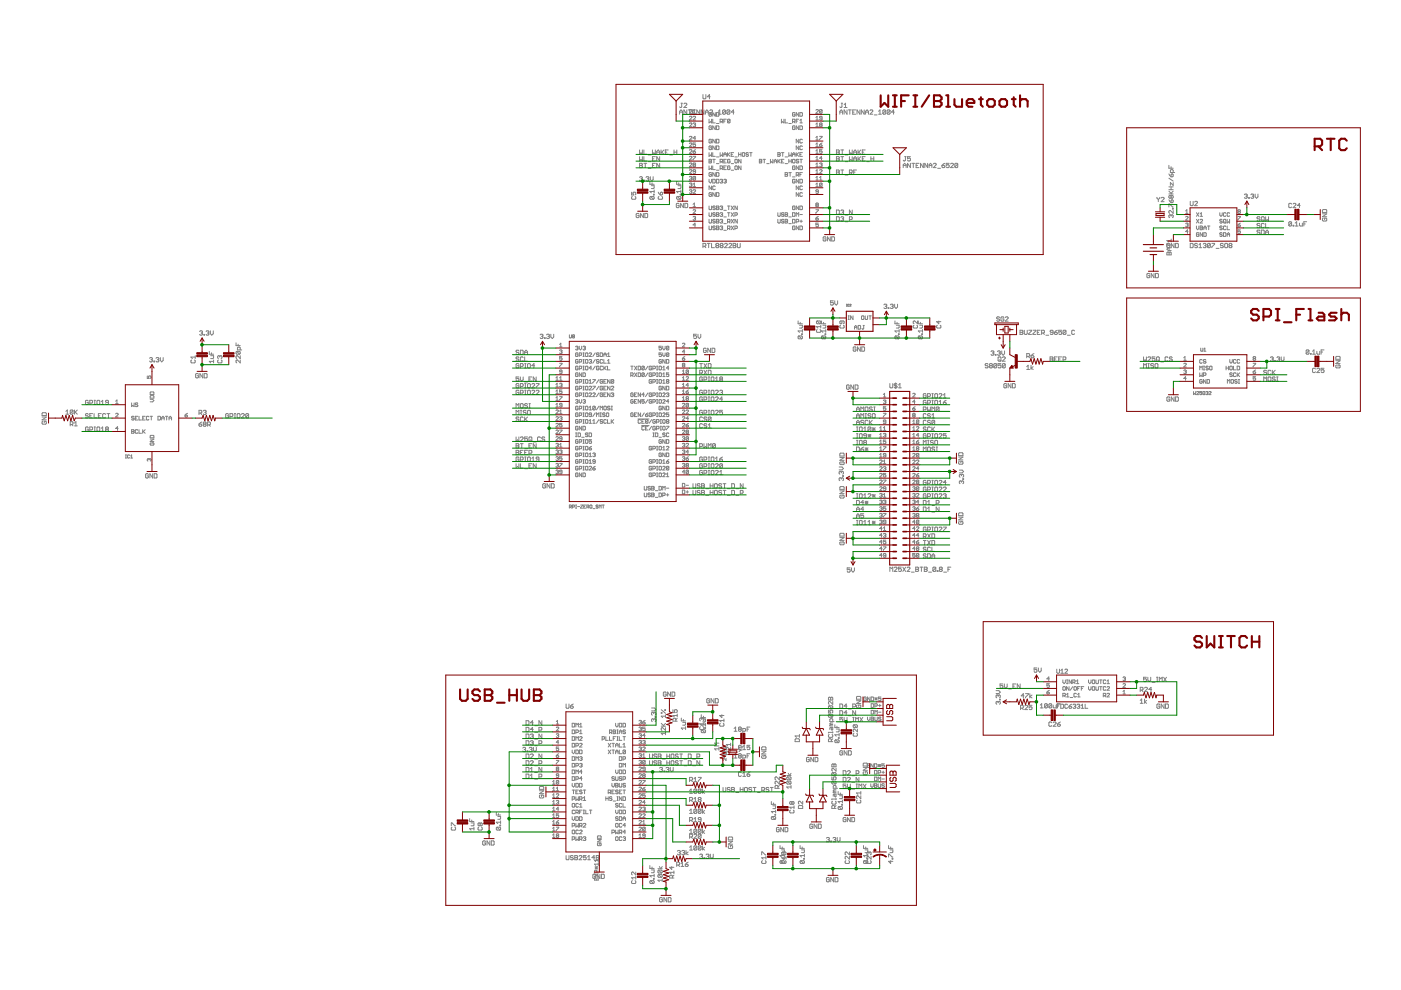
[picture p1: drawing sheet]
<svg xmlns="http://www.w3.org/2000/svg" width="297mm" height="210mm" viewBox="0 0 297 210" stroke-linecap="round" stroke-linejoin="round" font-family="sans-serif">
<g fill="none" stroke="#808080" stroke-width=".21">
<path d="M135.6 35.1h.4M135.6 34.6h.4l.2 .2-.2 .3 .2 .3-.2 .1h-.4zM135.6 37.6l.4-.1 .2 .1-.2 .3M135.6 31.8v.9l.3-.3 .3 .3v-.9M135.6 33.2v.9l.3-.3 .3 .3v-.9M135.9 37.9h.1M136 37.9l.2 .2-.2 .3-.4-.2M136.5 34.6h.6M136.5 38.2h.2v.2h-.2zM136.5 31.8v.9h.6M136.5 33.2v.9h.6M136.8 34.6v.9"/>
<path d="M137 37.6l.4-.1 .2 .1-.2 .3M137.3 37.9h.1M137.4 37.9l.2 .2-.2 .3-.4-.2M137.4 35.7h.6M137.4 34.3h.6M137.4 32.9h.6M137.8 38.5v.6h.9M137.9 37.5v.6l.3 .3 .3-.3v-.6M138.1 39.4h.6v.4l-.2 .2h-.4M138.2 38.8v.3M138.3 35.1h.3M138.3 31.8v.9l.3-.3 .3 .3v-.9"/>
<path d="M138.3 33.7h.3M138.9 34.6h-.6v.9h.6M138.9 33.2h-.6v.9h.6M139.2 32.7v-.6l.4-.3 .3 .3v.6M139.2 32.3h.7M139.9 33.2v.9l-.7-.9v.9M139.9 34.6v.9l-.7-.9v.9M140.2 31.8v.9M140.3 32.3l.5 .4M140.8 31.8l-.6 .6M141.1 32.3h.3M141.7 31.8h-.6v.9h.6"/>
<path d="M142 32.9h.6M142.9 31.8v.9M142.9 32.3h.6M143.5 38.5v.6h.9M143.5 31.8v.9M143.7 39.4h.7v.4l-.2 .2h-.5M143.9 38.8v.3M144.1 23.8h.6M144.1 24.2v-.6l.3-.3 .3 .3v.6M144.4 21.9h.3M144.5 21.9v.7l-.1 .2-.3-.2M145 22l.1-.1 .5 .1v.2l-.6 .6h.6"/>
<path d="M145.6 23.3v.9l-.6-.9v.9M145.9 23.3h.6M146.2 26.2l.1-.1 .4 .1-.5 .7h.5M146.2 38.9l.4-.1 .1 .1-.1 .3M146.2 36.1l.1-.1 .4 .1-.5 .7h.5M146.2 34.7l.1-.1 .4 .1-.5 .6h.5M146.2 33.3l.1-.2 .4 .2-.5 .6h.5M146.2 31.9l.1-.2 .4 .2-.5 .6h.5M146.2 30.5l.1-.2 .4 .2-.5 .6h.5M146.2 29l.1-.1 .4 .1-.5 .7h.5M146.2 24.8l.1-.1 .4 .1-.5 .6h.5M146.2 23.4l.1-.2 .4 .2-.5 .6h.5"/>
<path d="M146.2 37.5l.4-.1 .1 .1-.1 .3M146.2 23.3v.9M146.4 37.8h.2M146.4 39.2h.2M146.6 39.2l.1 .1-.1 .3-.4-.1M146.6 37.8l.1 .1-.1 .3-.4-.2M146.8 23.8h.3M146.9 33.1h.6l-.6 .8M146.9 24.8l.2-.1 .4 .1-.6 .6h.6M146.9 26.2l.4-.1 .2 .1-.2 .3M146.9 32.1h.4l.2 .3-.4 .1zM146.9 23.5l.3-.3v.8"/>
<path d="M146.9 39.1l.3-.3v.8M146.9 39.6h.6M146.9 24h.6M147.1 34.9h.2M147.1 34.9l-.2-.1 .2-.2 .4 .1-.2 .2M147.1 34.9l-.2 .2 .2 .2 .4-.1-.2-.3M147.2 26.5h.1M147.3 26.5l.2 .1-.2 .3-.4-.2M147.4 23.3h-.6v.9h.6M147.5 30.3h-.6v.4l.3-.1 .3 .1-.2 .4-.4-.1M147.5 36.4h-.4l-.2-.2 .2-.2 .4 .1v.5l-.2 .2-.4-.2M147.5 37.5l-.2 .7-.4-.2"/>
<path d="M147.5 29.3h-.6l.4-.4v.8M147.5 37.5l-.4-.1-.2 .6M147.5 31.7l-.6 .4M147.5 37.5l-.6 .5M148.3 23.3v.9l-.6-.9v.9M149 20v.8l.2 .2 .5-.2v-.8M149.3 23.3v.9l-.6-.9v.9M149.6 24.2v-.6l.3-.3 .3 .3v.6M149.6 23.8h.6M150.3 33.8l.6 .1-.2 .6h-.4zM150.3 25.3v.8l.3-.3 .3 .3v-.8M150.3 32.4v.7l.3-.2 .3 .2v-.7"/>
<path d="M150.3 35.2v.8l.3-.3 .3 .3v-.8M150.3 38v.5l.3 .3 .3-.3v-.5M150.3 34.2h.4M150.5 23.5l.1-.2 .5 .2-.6 .7h.6M150.6 20.5h-.6l.4-.5v1M150.9 36.7l-.2-.1-.4 .1 .2 .7 .4-.1v-.3h-.3M150.9 24l-.2-.1-.4 .1 .2 .6 .4-.1v-.2h-.3M150.9 26.8l-.2-.1-.4 .1 .2 .7 .4-.2v-.2h-.3M150.9 29.7l-.2-.2-.4 .2 .2 .6 .4-.1v-.3h-.3M150.9 31.1l-.2-.2-.4 .2 .2 .6 .4-.1v-.3h-.3M150.9 39.4v.8l-.6-.8v.8M151.1 38l.5 .1-.1 .7h-.4z"/>
<path d="M151.1 35.2v.8h.5M151.1 25.3v.8h.5M151.1 32.4v.7h.5M151.1 33.8h.5M151.4 33.8v.7M151.4 24.4h.6M151.6 23.9v.7l-.5-.7v.7M151.6 26.7v.8l-.5-.8v.8M151.6 29.5v.8l-.5-.8v.8M151.6 30.9v.8l-.5-.8v.8M151.6 36.6v.8l-.5-.8v.8M151.6 39.6l-.1-.2-.4 .2v.5l.1 .1 .4-.1"/>
<path d="M151.9 23.9l.5 .1-.1 .6h-.4zM151.9 26.7l.5 .1-.1 .7h-.4zM151.9 29.5l.5 .2-.1 .6h-.4zM151.9 30.9l.5 .2-.1 .6h-.4zM151.9 36.6l.5 .1-.1 .7h-.4zM151.9 38l.5 .1-.1 .7h-.4zM151.9 34.7h.5M151.9 33.3h.5M151.9 26.2h.5M151.9 36.1h.5M152.3 24.2h.6M152.3 23.6l.3-.3v.9"/>
<path d="M152.7 25.8l.5-.1-.1-.4h-.4v.8M152.7 32.4v.7l.2-.2 .3 .2v-.7M152.7 34.3h.4l.1-.4-.5-.1v.7M152.7 35.7l.5-.1-.1-.4h-.4v.8M152.7 38.1l.4-.1 .1 .1-.1 .3M152.9 38.4h.2M152.9 25.8l.3 .3M152.9 34.3l.3 .2M152.9 35.7l.3 .3M153.1 38.4l.1 .1-.1 .3-.4-.1M153.5 33.1v-.5l.2-.2 .3 .2v.5M153.5 38.1l.3-.1 .2 .1-.2 .3"/>
<path d="M153.5 35.6h.2M153.5 34.2h.2M153.5 32.7h.5M153.5 25.7h.2M153.7 38.4h.1M153.8 23.5l-.4-.2-.2 .2v.6M153.8 23.5v.6l-.1 .1-.5-.1M153.8 23.5l-.6 .6M153.8 38.4l.2 .1-.2 .3-.3-.1M154 35.2h-.5v.8h.5M154 33.8h-.5v.7h.5M154 25.3h-.5v.8"/>
<path d="M154.2 32.4v.7M154.4 32.7l.4 .4M154.7 23.5l-.4-.2-.2 .2v.6M154.7 23.5v.6l-.1 .1-.5-.1M154.7 23.5l-.6 .6M154.8 35.3l-.2-.1-.4 .1v.5l.4 .2 .2-.4h-.3M154.8 25.4v.5l-.2 .2-.4-.2M154.8 25.4l-.4-.1-.2 .6M154.8 33.9l-.2-.1-.4 .1v.5l.4 .1 .2-.3h-.3M154.8 25.4l-.6 .5M154.8 32.4l-.6 .5M155 34.7h.5"/>
<path d="M155 32.7h.3M155 36.1h.5M155.5 32.4h-.5v.7h.5M155.6 23.8h-.6l.5-.5v.9M155.8 33.9l.1-.1 .4 .1-.1 .6-.4-.1zM155.8 33.3h.5M155.9 35.2l.4 .1-.1 .7-.4-.2zM156.6 32.4v.7M156.6 32.7h.5M157.1 33.8v.7l-.5-.7v.7M157.1 35.2v.8l-.5-.8v.8M157.1 32.4v.7"/>
<path d="M157.4 32.5l.1-.1 .4 .1-.1 .6-.4-.1zM158.7 32.5l-.2-.1-.3 .1 .1 .2 .4 .2-.2 .2-.3-.1M158.9 32.4h.6M159.2 32.4v.7M161 33.8l.5 .1-.1 .6h-.4zM161 34.2h.4M161.8 33.8h.5M162 33.8v.7M162.6 34.7h.5M163.4 33.8v.7l.2-.2 .3 .2v-.7M164.1 34.5v-.5l.3-.2 .2 .2v.5M164.1 34.2h.5"/>
<path d="M164.9 32.4l.5 .1-.1 .6h-.4zM164.9 33.8v.7M164.9 32.7h.4M165 34.2l.4 .3M165.4 33.8l-.5 .5M165.7 25.3v.8l.3-.3 .2 .3v-.8M165.7 34.2h.3M165.7 32.4h.5M166 32.4v.7M166.2 33.8h-.5v.7h.5M166.5 36.6l.5 .1-.1 .7h-.4zM166.5 25.3v.8h.5"/>
<path d="M166.5 37h.4M166.5 34.7h.5M166.5 33.3h.5M167.2 36.6h.6M167.2 34.2h.6M167.2 32.4v.7l.3-.2 .3 .2v-.7M167.2 33.8v.7M167.2 26.2h.6M167.5 36.6v.8M167.8 33.8v.7M168 25.8l.6-.1-.2-.4h-.4v.8M168 33.1v-.5l.3-.2 .3 .2v.5"/>
<path d="M168 37.5h.6M168 32.7h.6M168.2 33.8l.4 .1-.2 .6-.4-.1zM168.3 25.8l.3 .3M168.6 35.3l-.2-.1-.4 .1 .2 .7 .4-.2v-.2h-.3M168.6 24l-.2-.1-.4 .1 .2 .6 .4-.1v-.2h-.3M168.6 26.8l-.2-.1-.4 .1 .2 .7 .4-.2v-.2h-.3M168.6 38.1l-.2-.1-.4 .1 .2 .7 .4-.1v-.3h-.3M168.8 37.1h.4l.1-.4-.5-.1v.8M168.8 32.4v.7M168.8 25.7h.3M168.9 32.7l.4 .4"/>
<path d="M169.1 37.1l.2 .3M169.3 23.9v.7l-.5-.7v.7M169.3 25.3h-.5v.8M169.3 26.7v.8l-.5-.8v.8M169.3 29.5v.8l-.5-.8v.8M169.3 30.9v.8l-.5-.8v.8M169.3 33.9l-.4-.1-.1 .2 .4 .2 .1 .2-.1 .1-.4-.1M169.3 35.2v.8l-.5-.8v.8M169.3 38v.8l-.5-.8v.8M169.3 39.4v.8l-.5-.8v.8M169.3 32.4l-.5 .5M169.6 23.9l.5 .1-.1 .6h-.4z"/>
<path d="M169.6 26.7l.5 .1-.1 .7h-.4zM169.6 35.2h.4l.1 .1-.1 .7h-.4zM169.6 38l.5 .1-.1 .7h-.4zM169.6 25.5l.2-.2v.8M169.6 37h.2M169.6 33.8h.5M169.6 32.7h.2M169.6 26.1h.5M169.8 33.8v.7M170.1 29.7l-.1-.2-.4 .2 .1 .6 .4-.1M170.1 31.1l-.1-.2-.4 .2 .1 .6 .4-.1M170.1 32.4h-.5v.7h.5"/>
<path d="M170.1 36.6h-.5v.8M170.1 39.6l-.1-.2-.4 .2 .1 .6 .4-.1M173 24.9l.2-.2v.7M173 26.3l.2-.2v.8M173 29.2l.2-.3v.8M173 30.6l.2-.3v.8M173 32l.2-.3v.8M173 33.4l.2-.3v.8M173 34.8l.2-.2v.7M173 36.2l.2-.2v.8M173 37.7l.2-.3v.8M173 39.1l.2-.3v.8"/>
<path d="M173 23.4l.1-.2 .4 .2-.5 .6h.5M173 39.6h.5M173 38.2h.5M173 36.8h.5M173 35.3h.5M173 33.9h.5M173 32.5h.5M173 31.1h.5M173 29.7h.5M173 26.9h.5M173 25.4h.5M173.8 36.1l.1-.1 .4 .1-.5 .7h.5"/>
<path d="M173.8 28.9h.5l-.5 .8M173.8 30.7h.4l.1 .3-.4 .1zM173.8 34.7l.4-.1 .1 .1-.1 .2M173.8 38.2h.5M173.8 37.7l.2-.3v.8M173.9 26.5l-.1-.2 .1-.2 .4 .1-.1 .3M173.9 26.5l-.1 .1 .1 .3 .4-.2-.1-.2M173.9 26.5h.3M174 34.9h.2M174.2 34.9l.1 .2-.1 .2-.4-.1M174.3 33.5h-.5l.4-.4v.8M174.3 30.3l-.5 .4"/>
<path d="M174.3 23.4l-.4-.2-.1 .7M174.3 23.4v.5l-.1 .1-.4-.1M174.3 25h-.4l-.1-.1 .1-.2 .4 .1v.5l-.1 .1-.4-.1M174.3 38.9l-.1 .7-.4-.1M174.3 38.9l-.4-.1-.1 .7M174.3 31.7h-.5v.4l.2-.1 .3 .1-.1 .4-.4-.1M174.3 38.9l-.5 .6M174.3 23.4l-.5 .5M177.3 31.8h.5l.2 .1-.2 .4 .2 .3-.2 .1h-.5zM177.3 33.2h.5l.2 .2-.2 .3 .2 .3-.2 .1h-.5zM177.3 36h.5l.2 .2-.2 .3 .2 .3-.2 .2h-.5zM177.3 33.7h.5"/>
<path d="M177.3 32.3h.5M177.3 36.5h.5M178.1 24.2v-.6l.3-.3 .3 .3v.6M178.1 23.8h.6M178.3 33.2h.6M178.3 31.8h.6M178.3 36h.6M178.4 21.9h.3M178.5 21.9v.7l-.1 .2-.3-.2M178.6 31.8v.9M178.6 33.2v.9M178.6 36v1"/>
<path d="M179 22.8h.6M179 22.2l.3-.3v.9M179.2 37.1h.6M179.2 34.3h.6M179.2 32.9h.6M179.6 23.3v.9l-.6-.9v.9M179.9 23.3h.6M180.1 31.8v.9l.3-.3 .3 .3v-.9M180.1 33.2v.9l.3-.3 .3 .3v-.9M180.1 36.6h.4l.2-.1-.2-.5h-.4v1M180.2 23.3v.9M180.4 36.6l.3 .4"/>
<path d="M180.8 23.8h.3M181 32.7v-.6l.3-.3 .3 .3v.6M181 34.1v-.6l.3-.3 .3 .3v.6M181 33.7h.6M181 32.3h.6M181 36.5h.3M181.4 23.3h-.6v.9h.6M181.6 36h-.6v1M181.9 31.8v.9M181.9 33.2v.9M182.1 32.3l.4 .4M182.1 33.7l.4 .4"/>
<path d="M182.3 23.3v.9l-.6-.9v.9M182.5 31.8l-.6 .6M182.5 33.2l-.6 .6M182.8 33.7h.3M182.8 32.3h.3M183.2 23.3v.9l-.6-.9v.9M183.4 33.2h-.6v.9h.6M183.4 31.8h-.6v.9h.6M183.5 23.8h.6M183.5 24.2v-.6l.3-.3 .3 .3v.6M183.7 34.3h.6M184.5 23.5l.1-.2 .4 .2-.5 .7h.5"/>
<path d="M184.6 33.2v.9M184.6 33.7h.7M185.3 33.2v.9M185.4 24.4h.6M186.3 24.2h.6M186.3 23.6l.3-.3v.9M187.8 23.5l-.2-.2-.4 .2v.6M187.8 23.5v.6l-.2 .1-.4-.1M187.8 23.5l-.6 .6M188.7 23.5l-.5-.2-.1 .2v.6M188.7 23.5v.6l-.2 .1-.4-.1M188.7 23.5l-.6 .6"/>
<path d="M189.6 23.8h-.6l.4-.5v.9M191.5 35.5v-.6l.3-.3 .3 .3v.6M191.5 35.1h.6M191.8 33.2h.3M192 33.2v.8l-.2 .1-.3-.1M193 33.2h-.6v.5l.3-.2 .3 .2-.1 .4-.5-.1M193 34.6v.9l-.6-.9v.9M193.3 34.6h.6M193.6 34.6v.9M194.2 35.1h.3M194.8 34.6h-.6v.9h.6M195.8 34.6v.9l-.6-.9v.9"/>
<path d="M196.7 34.6v.9l-.6-.9v.9M197 35.1h.6M197 35.5v-.6l.3-.3 .3 .3v.6M197.9 34.8l.1-.2 .5 .2-.6 .7h.6M198.8 35.7h.6M199.7 35.1h.5l.1 .3-.4 .1zM200.3 34.6l-.6 .5M201.2 34.6h-.6v.5l.3-.2 .3 .2-.1 .4-.5-.1M201.5 34.8l.2-.2 .4 .2-.6 .7h.6M203.1 34.8l-.5-.2-.2 .2v.6M203.1 34.8v.6l-.2 .1-.5-.1M203.1 34.8l-.7 .6"/>
<path d="M247.8 35.1v.6h.9M247.8 39.6h.9M247.8 37.8l.9 .6M247.8 36.9l.5 .6M248.3 35.3v.4M248.3 39.6v.6M248.4 36.9l.3 .1-.1 .5h-.3zM248.7 36.6v-.5l-.4-.1-.2 .1v.5h1M248.7 38.7v.6l-.6-.6v.6M133.9 40.7v.6h.5l-.2-.3 .2-.3 .4 .2-.2 .4M134.1 41.7l-.2 .1 .2 .4h.5l.2-.1-.2-.4M135.5 45.4l-.2-.1-.4 .1v.6l.2 .1 .4-.1v-.3h-.3"/>
<path d="M136.4 45.3v.8l-.6-.8v.8M136.7 45.3h.5l.1 .1v.6l-.1 .1h-.5zM138 41.7l-.2 .4 .2 .1h.5M138 41.7h.5l.2 .1-.2 .4M138 41.7l.5 .5M138.5 41.2l.2 .1zM138.7 40.3v.6M138.7 40.6h-.9l.3 .3M139.6 40.7l.4 .6M139.7 41.7l-.1 .1 .1 .4h.6l.2-.1-.2-.4M140 40.9l.3-.2 .2 .5-.5 .1zM143.6 41.7l-.1 .1 .1 .4h.6"/>
<path d="M143.6 41.7h.6l.2 .1-.2 .4M143.6 41.7l.6 .5M144 43.3l-.2-.2-.4 .2v.6l.1 .1 .5-.1v-.3h-.3M144.2 41.2l.2 .1zM144.4 40.6h-.9l.2 .3M144.4 40.3v.6M144.9 43.1v.9l-.6-.9v.9M145.2 43.1h.5l.1 .2v.6l-.1 .1h-.5zM146.2 40.4l.4-.2 .1 .2-.1 .2M146.4 40.6h.2M146.6 40.6l.1 .1-.1 .3-.4-.1M146.9 44.6l.2-.1 .4 .1-.6 .7h.6"/>
<path d="M146.9 40.4l.2-.2 .4 .2-.6 .6h.6M146.9 46l.4-.1 .2 .1-.2 .3M146.9 43.3l.3-.2v.7M146.9 43.8h.6M147.2 46.3h.1M147.3 46.3l.2 .1-.2 .3-.4-.2M147.5 47.7h-.6l.4-.4v.8M149 52.2h.5l.2-.1-.2-.5h-.5v.9M149.3 52.2l.4 .3M150 51.6h.6M150.2 51.6v.9M150.3 43.7l.2 .7 .4-.1v-.6"/>
<path d="M150.3 45.1l.2 .8 .4-.2v-.6M150.3 46.5l.2 .8 .4-.1v-.7M150.3 47.9l.2 .8 .4-.1v-.7M150.9 51.6v.9h.6M150.9 41l-.2-.1-.4 .1 .2 .6 .4-.1v-.3h-.3M151.6 40.9v.7l-.5-.7v.7M151.6 43.8l-.1-.1-.4 .1 .1 .3 .4 .1-.1 .2-.4-.1M151.6 45.2l-.1-.1-.4 .1 .1 .3 .4 .1-.1 .3-.4-.2M151.6 46.7l-.4-.2-.1 .3 .4 .1 .1 .3-.1 .1-.4-.1M151.6 48l-.1-.1-.4 .1 .1 .3 .4 .2-.1 .2-.4-.1M151.9 40.9l.5 .1-.1 .6h-.4zM151.9 43.7l.5 .1-.1 .6h-.4z"/>
<path d="M151.9 45.1l.5 .1-.1 .7h-.4zM151.9 46.5h.4l.1 .2-.1 .6h-.4zM151.9 47.9l.5 .1-.1 .7h-.4zM151.9 44.1h.4M151.9 45.5h.4M151.9 46.9h.4M151.9 48.3h.4M151.9 52.1l-.1-.2 .1-.3 .5 .2-.2 .3M151.9 52.1l-.1 .1 .1 .3 .5-.1-.2-.3M151.9 52.1h.3M152.7 48l.4-.1 .1 .1-.1 .3M152.7 43.8l.4-.1 .1 .1-.1 .3"/>
<path d="M152.7 45.2l.4-.1 .1 .1-.1 .3M152.7 46.7l.4-.2 .1 .2-.1 .2M152.9 52.1l-.2-.2 .2-.3 .4 .2-.2 .3M152.9 52.1l-.2 .1 .2 .3 .4-.1-.2-.3M152.9 52.1h.2M152.9 44.1h.2M152.9 45.5h.2M152.9 46.9h.2M152.9 48.3h.2M153.1 44.1l.1 .1-.1 .2-.4-.1M153.1 45.5l.1 .1-.1 .3-.4-.2M153.1 46.9l.1 .1-.1 .3-.4-.1"/>
<path d="M153.1 48.3l.1 .2-.1 .2-.4-.1M153.5 44.6h.5M153.5 46h.5M153.5 47.4h.5M153.5 48.8h.5M153.6 51.8l.2-.2 .4 .2-.6 .7h.6M154.2 47l.6-.1-.2-.4h-.4v.8M154.2 48.5h.4l.2-.5-.6-.1v.8M154.2 43.7h.6M154.2 45.1h.6M154.5 43.7v.7M154.5 45.1v.8"/>
<path d="M154.5 47l.3 .3M154.5 48.5l.3 .2M154.5 51.8l.2-.2 .4 .2-.6 .7h.6M155 43.7l.5 .7M155 45.1l.5 .8M155 46.5l.5 .8M155 47.9l.5 .8M155.4 51.6h.5l.1 .2-.1 .3 .1 .3-.1 .1h-.5zM155.4 52.1h.5M155.5 43.7l-.5 .7M155.5 45.1l-.5 .8M155.5 46.5l-.5 .8"/>
<path d="M155.5 47.9l-.5 .8M155.8 48.5l.5-.2-.1-.4h-.4v.8M155.8 45.6h.4l.1-.4-.5-.1v.8M156.3 43.7v.7l-.5-.7v.7M156.3 46.5v.8l-.5-.8v.8M156.3 51.6v.8l.2 .1 .4-.1v-.8M164.9 45.1l.1 .8 .4-.2v-.6M164.9 46.5l.1 .8 .4-.1v-.7M166.2 45.2l-.1-.1-.4 .1 .1 .3 .4 .1-.1 .3-.4-.2M166.2 46.7l-.4-.2-.1 .3 .4 .1 .1 .3-.1 .1-.4-.1M166.5 45.1l.5 .1-.1 .7h-.4zM166.5 45.5h.4"/>
<path d="M166.5 46.5h.4l.1 .2-.1 .6h-.4zM166.5 46.9h.4M167.2 46h.6M167.2 47.4h.6M168 45.1l.6 .1-.2 .7h-.4zM168 46.5h.4l.2 .2-.2 .6h-.4zM168.6 43.8l-.2-.1-.4 .1 .2 .6 .4-.1v-.2h-.3M168.6 48l-.2-.1-.4 .1 .2 .7 .4-.1v-.3h-.3M168.8 47l.5-.1-.1-.4h-.4v.8M168.8 45.9v-.8l.3 .3 .2-.3v.8M169.3 40.9v.7l-.5-.7v.7M169.3 43.7v.7l-.5-.7v.7"/>
<path d="M169.3 47.9v.8l-.5-.8v.8M169.6 43.7l.5 .1-.1 .6h-.4zM169.6 47.9l.5 .1-.1 .7h-.4zM169.6 45.5h.5M169.6 46.9h.5M169.8 46.7v.5M170.1 41l-.1-.1-.4 .1 .1 .6 .4-.1M173 44.5h.5l-.5 .8M173 46.3h.4l.1 .2-.4 .2zM173.1 43.5l-.1-.2 .1-.2 .4 .1-.1 .3M173.1 43.5l-.1 .1 .1 .2 .4-.1-.1-.2M173.1 43.5h.3"/>
<path d="M173.5 40.6h-.4l-.1-.1 .1-.3 .4 .2v.5l-.1 .1-.4-.1M173.5 47.3h-.5v.4l.2-.1 .3 .1-.1 .4-.4-.2M173.5 45.9l-.5 .4M175.1 50.4l-.1-.2-.5 .2v.5l.5 .2 .1-.4h-.3M176 50.2v.9l-.6-.9v.9M176.3 50.2h.5l.1 .2v.5l-.1 .2h-.5zM177.3 44.5h.5l.2 .2v.6l-.2 .1h-.5zM177.3 46h.5l.2 .1v.6l-.2 .2h-.5zM178.3 46.1l.4-.1 .2 .1-.2 .3M178.3 44.7l.4-.2 .2 .2-.2 .3M178.6 46.4h.1M178.6 45h.1"/>
<path d="M178.7 46.4l.2 .2-.2 .3-.4-.2M178.7 45l.2 .1-.2 .3-.4-.1M179.2 47h.6M179.2 45.6h.6M180.1 46.6h.4l.2-.2-.2-.4h-.4v.9M180.7 44.5v.9l-.6-.9v.9M243.8 58.1l-.2-.1-.4 .1v.6l.4 .2 .2-.5h-.3M244.7 58v.9l-.6-.9v.9M245 58l.6 .1v.6l-.2 .2h-.4zM245.3 41.8l.3 .5M245.6 42.3v.5M245.9 41.8l-.3 .5"/>
<path d="M246.2 42l.1-.2 .5 .2-.6 .8h.6M247.4 53.6l.2-.2 .3 .2 .3-.2 .1 .2v.4h-.9zM247.4 51.8l.2-.2 .4 .2M247.4 51.9h.9M247.7 52.1h.3l-.1 1M247.7 52.5l-.3 .3 .3 .3h.6M247.8 43.9v-.6l.9 .6M247.8 42.4l.5 .6M247.8 41.1h.9M247.8 40.5l.6 .6M247.8 40.2h.9M247.9 53.6v.4"/>
<path d="M248.3 45.7l-.2-.1-.3 .1 .2 .4M248.3 41.6l-.2-.2-.3 .2 .2 .4 .3-.1M248.3 45.7l.1-.1 .3 .1-.1 .4M248.3 41.6v.3M248.3 42.5l.1-.1 .3 .1-.1 .5h-.3zM248.3 45.7v.1M248.3 41.6l.1-.2 .3 .2-.1 .4-.3-.1M248.3 50.7v.6M248.3 51h-.9l.3 .3M248.6 44.2l.1 .1zM248.7 44.6v.6l-.7-.6-.2 .2 .2 .4M248.7 40.5l-.4 .5"/>
<path d="M248.9 51.6v.9l-.6-.9v.9h-.7l-.2-.1v-.8M249.2 51.6h.5l.1 .2v.6l-.1 .1h-.5zM251.4 45.3h.5M251.4 46l.1-.1 .4 .1-.5 .7h.5M251.4 47.4l.4-.1 .1 .1-.1 .3M251.4 44.7l.2-.2v.8M251.6 47.7h.2M251.8 47.7l.1 .1-.1 .3-.4-.2M251.9 49.1h-.5l.4-.4v.8M252.4 51.6h.4l.2 .2v.6l-.2 .1h-.4zM252.4 42.7v.8l.1 .1 .5-.1v-.8M253.3 42.8l.1-.1 .5 .1-.6 .8h.6"/>
<path d="M253.7 47.9v.6l.2 .2 .3-.2v-.6M253.7 45.1l.5 .8M253.7 46.5l.5 .8M253.9 51.8l-.5-.2-.1 .3 .4 .2 .2 .3-.2 .1-.4-.1M254.2 49.5l-.2-.2-.3 .2v.5l.3 .1 .2-.4h-.3M254.2 45.1l-.5 .8M254.2 46.5l-.5 .8M254.2 52.5h.6M254.2 51.9l.3-.3v.9M254.5 47.9l.5 .1-.2 .7h-.3zM254.5 46.7l.1-.2 .4 .2-.5 .6h.5M254.5 45.9h.5"/>
<path d="M254.5 48.3h.3M254.5 45.4l.2-.3v.8M255 49.3v.8l-.5-.8v.8M255.1 51.8l.5-.2 .1 .2-.1 .3M255.2 49.3l.5 .2-.1 .6h-.4zM255.2 48.3h.5M255.2 48.7v-.5l.3-.3 .2 .3v.5M255.4 52.1h.2M255.6 52.1l.1 .1-.1 .3-.5-.1M256 47.9h.5M256.3 47.9v.8M256.6 51.8l-.4-.2-.2 .2v.6"/>
<path d="M256.6 51.8v.6l-.1 .1-.5-.1M256.6 51.8l-.6 .6M256.9 51.6h.6l-.6 .9M257.8 52.7h.7M258.6 45.1v.5l.3 .3 .2-.3v-.5M259.1 48l-.1-.1-.4 .1 .1 .3 .4 .2-.1 .2-.4-.1M259.1 46.7l-.4-.2-.1 .3 .4 .1 .1 .3-.1 .1-.4-.1M259.1 49.5l-.1-.2-.4 .2 .1 .2 .4 .2-.1 .2-.4-.1M259.4 51.8l-.2-.2h-.3l-.2 .3 .5 .2 .2 .3-.2 .1-.5-.1M259.4 49.3l.5 .2-.1 .6h-.4zM259.5 46.5l.4 .2-.1 .6-.4-.1zM259.7 47l.2 .3"/>
<path d="M259.8 51.6h.3l.2 .2v.6l-.2 .1-.4-.1v-.6zM259.9 48l-.1-.1-.4 .1v.6l.1 .1 .4-.1M259.9 45.2l-.1-.1-.4 .1v.5l.1 .2 .4-.2M260.2 46.5v.8l.2-.3 .3 .3v-.8M260.2 47.9v.8h.5M260.2 50.1v-.5l.2-.3 .3 .3v.5M260.2 49.7h.5M260.7 45.2l-.1-.1-.4 .1 .1 .7 .4-.2M260.7 52.1l-.1-.2 .1-.3h.3l.2 .2-.2 .3M260.7 52.1l-.1 .1 .1 .3 .5-.1-.2-.3M260.7 52.1h.3M262.5 45.9h.5l-.5 .8"/>
<path d="M262.5 47.7h.4l.1 .2-.4 .2zM262.6 44.9l-.1 .1 .1 .3 .4-.2-.1-.2M262.6 44.9l-.1-.2 .1-.2 .4 .1-.1 .3M262.6 44.9h.3M263 48.7h-.5v.4l.2-.1 .3 .1-.1 .4-.4-.1M263 47.3l-.5 .4M263.8 41.3l.5-.2 .1 .2-.1 .3M264.1 41.6h.2M264.3 41.6l.1 .1-.1 .3-.5-.1M264.7 41.9l.2 .1zM265.2 41.3l.4-.2 .2 .2-.2 .3M265.5 41.6h.1"/>
<path d="M265.6 41.6l.2 .1-.2 .3-.4-.1M266.1 41.1v.6l.3 .3 .3-.3v-.6M267.1 48.9l-.1-.1-.5 .1 .2 .3 .4 .2-.1 .3h-.3l-.2-.2M267.1 46.1l-.4-.1-.2 .2 .5 .2 .1 .3-.1 .2-.5-.2M267.1 47.5l-.4-.1-.2 .3 .5 .1 .1 .3-.1 .2-.5-.2M267.4 46.1l.2-.1 .4 .1v.6l-.1 .2-.5-.2zM267.4 48.8h.5l.1 .1v.6l-.1 .2h-.5zM267.7 46.6l.3 .3M268 47.5l-.1-.1-.5 .1v.6l.2 .2 .4-.2M268.3 49.2h.7M268.3 46v.9l.4-.3 .3 .3v-.9M268.3 47.4v.9h.7"/>
<path d="M268.3 49.7v-.6l.4-.3 .3 .3v.6M273.8 43.3l-.1-.2-.5 .2v.6l.2 .1 .4-.1M273.8 47.2l-.1-.2-.5 .2v.6M273.8 47.2v.6l-.1 .1-.5-.1M273.8 47.2l-.6 .6M274.2 43.3l.1-.2 .5 .2-.6 .7h.6M274.2 47.8l.1 .1zM274.6 47.9h.6M274.6 47.3l.3-.3v.9M275.5 47.3v.5l.2 .1h.4v-.6M275.7 43.6h-.6l.4-.5v.9M276.4 47.5h.3"/>
<path d="M277 47h-.6v.9M280.4 44.6l.2-.2h.5l.2 .2v.4h-.9zM280.4 45.3h.9l-.9 .7h.9M280.6 46.2l-.2 .2v.3l.2 .2h.5l.2-.5-.5-.2v.4M31.2 79.7v.5h.4l-.1-.2 .1-.3 .4 .1-.1 .4M31.7 76l.5-.2 .1 .2-.1 .3M32 76.3h.2M32.2 76.3l.1 .1-.1 .3-.5-.1M32.6 76.6h.2v.1h-.2zM33.1 76l.4-.2 .2 .2-.2 .3M33.4 76.3h.1M33.5 76.3l.2 .1-.2 .3-.4-.1"/>
<path d="M34 75.8v.6l.3 .3 .3-.3v-.6M40.6 76.3l-.1 .2 .1 .4h.6l.2-.1-.2-.5M41.4 75.7h-.9l.3 .3M41.4 75.4v.6M42.1 79.4l-.2-.2-.4 .2v.6l.4 .1 .2-.4h-.3M42.3 70.3l.5-.2 .1 .2-.1 .3M42.6 70.6h.2M42.8 70.6l.1 .2-.1 .3-.5-.2M43 79.2v.9l-.6-.9v.9M43.2 70.9l.2 .2zM43.3 79.2h.5l.1 .2v.6l-.1 .1h-.5zM43.7 70.3l.4-.2 .2 .2-.2 .3"/>
<path d="M44 70.6h.1M44.1 70.6l.2 .2-.2 .3-.4-.2M44.4 74.5v.6h.9M44.6 70.1v.7l.3 .3 .3-.3v-.7M44.7 75.4h.6l-.2 .6h-.4M44.8 74.8v.3M45.3 76.6h-.9l.3 .3M45.3 76.3v.6M46.3 76.3l-.1 .2 .1 .4h.6l.2-.1-.2-.5M46.6 75.6l-.2-.2-.2 .2 .1 .4M46.6 75.6l.1-.2 .4 .2-.2 .4M46.6 75.6v.1"/>
<path d="M50 72.7v.6h.9M50.2 74.5l-.2 .2 .2 .4h.6M50.2 74.5h.6l.1 .2-.1 .4M50.2 74.5l.6 .6M50.5 73v.3M50.9 74.2v-.5l-.1-.1-.5 .1v.5h1M50.9 75.4v.6l-.6-.6-.3 .2 .2 .4M50.9 76.3v.6l-.6-.6-.3 .2 .2 .4M110 77.2l-.1-.1-.5 .1v.7l.2 .1 .4-.1v-.4h-.3M110 74.4l-.1-.1-.5 .1 .2 .3 .4 .2-.1 .3-.5-.2M110 79.9h-.6v.5l.3-.2 .3 .2-.1 .4-.5-.1M110 75.8l-.1-.1-.5 .1 .2 .3 .4 .2-.1 .3-.5-.2"/>
<path d="M110.3 77.7h.5l.1-.5-.1-.1h-.5v.9M110.3 74.3h.5l.1 .1v.6l-.1 .2h-.5zM110.3 79.9v.6l.3 .3 .3-.3v-.6M110.9 75.8l-.1-.1-.5 .1v.6l.2 .2 .4-.2M111.2 74.7h.7M111.2 78h.3M111.2 77.1h.3M111.2 75.7v.9h.7M111.2 75.2v-.7l.3-.2 .4 .2v.7M111.4 77.1v.9M111.9 77.2l.1-.1 .4 .1v.7l-.1 .1-.4-.1zM112.8 79.9h-.7v.9h.7"/>
<path d="M113.4 77.5h-.6l.4-.4v.9M113.7 79.9v.9l-.6-.9v.9M114.5 71l.5-.1 .1 .1-.1 .3M114.8 71.3h.2M115 71.3l.1 .2-.1 .3-.5-.2M115.4 71.6h.2v.2h-.2zM115.9 71l.4-.1 .2 .1-.2 .3M116.2 71.3h.1M116.3 71.3l.2 .2-.2 .3h-.3l-.1-.2M116.8 70.9v.6l.3 .3 .3-.3v-.6M118.6 74.3l.4-.1 .2 .1-.2 .3M118.6 73.6h.6"/>
<path d="M118.6 73l.3-.2v.8M118.6 77h.6l-.6 .8M118.9 74.6h.1M119 74.6l.2 .1-.2 .3-.4-.2M119.2 75.6h-.6v.4l.3-.1 .3 .1-.2 .4-.4-.1M119.2 78.8h-.4l-.2-.1 .2-.3 .4 .2v.5l-.2 .1-.4-.1M120.7 71l.1 .6 .4-.1v-.5M121.5 71.3v-.3l.3 .1-.1 .2M121.5 71.3v.3l.3-.1-.1-.2M121.5 71.3h.2M122 73.5l.4-.1 .1 .1-.1 .3M122.3 73.8h.1"/>
<path d="M122.4 73.8l.1 .1-.1 .3-.4-.2M122.5 77.8l-.1-.2-.4 .2v.5l.4 .1 .1-.4h-.2M122.5 75l-.1-.2-.4 .2v.5l.4 .1 .1-.4h-.2M122.5 76.4l-.1-.2-.4 .2v.5l.4 .1 .1-.4h-.2M122.5 79.2l-.1-.1-.4 .1v.5l.4 .1 .1-.3h-.2M122.8 73.4v.5l.3 .3 .2-.3v-.5M122.8 75.3l.5-.1-.1-.4h-.4v.8M122.8 76.8l.5-.2-.1-.4h-.4v.8M122.8 78.2l.5-.2-.1-.4h-.4v.8M123.3 79.1v.7l-.5-.7v.7M123.6 75.6h.3M123.6 74.8h.3"/>
<path d="M123.6 73.5l.4-.1 .1 .1-.1 .3M123.6 79.1l.5 .1-.1 .6h-.4zM123.6 76.2h.3M123.6 77h.3M123.6 77.6h.3M123.6 78.4h.3M123.7 74.8v.8M123.7 76.2v.8M123.7 77.6v.8M123.9 73.8h.1M124 73.8l.1 .1-.1 .3-.4-.2M124.1 75l.2-.2 .3 .2-.1 .6-.4-.1z"/>
<path d="M124.1 77.8l.2-.2 .3 .2-.1 .6-.4-.1zM124.3 76.2l.3 .2-.1 .6-.4-.1v-.5zM124.9 75l.1-.2 .4 .2-.5 .6h.5M124.9 76.4l.4-.2 .1 .2-.1 .2M125.2 76.6h.1M125.3 76.6l.1 .2-.1 .2-.4-.1M125.4 78h-.5l.4-.4v.8M126.2 74.8l-.5 .8M126.2 76.2l-.5 .8M126.2 77.6l-.5 .8M127 77.8l-.1-.2-.4 .2 .1 .6 .4-.1v-.3h-.3M127 75l-.4-.2-.1 .3 .4 .1 .1 .3-.1 .1-.4-.1"/>
<path d="M127 76.4l-.4-.2-.1 .3 .4 .1 .1 .3-.1 .1-.4-.1M127.2 74.8l.6 .2-.2 .6h-.4zM127.8 76.4l-.2-.2-.4 .2 .2 .6 .4-.1M127.8 77.8l-.2-.2-.4 .2 .2 .6 .4-.1M128 75.2h.6M128 75.6v-.5l.3-.3 .3 .3v.5M128 76.2v.8h.6M128 77.6v.8M128.2 78l.4 .4M128.6 77.6l-.6 .6M128.8 75.6h.5M128.8 75.1l.3-.3v.8"/>
<path d="M128.8 76.5l.3-.3v.8M128.8 77h.5M128.8 77.6v.8h.5M133.7 77.6h.5M133.7 79.6l.5-.1-.1-.4h-.4v.7M134 77.6v.8M134 79.6l.2 .2M134.5 77.6l.5 .8M134.5 79.1l.5 .7M135 77.6l-.5 .8M135 79.1l-.5 .7M135.3 77.6l.5 .2-.1 .6h-.4z"/>
<path d="M135.3 79.1l.5 .1-.1 .6h-.4zM136.6 79.2v.5l-.1 .1-.4-.1M136.6 77.8l-.1-.2-.4 .2v.5M136.6 77.8v.5l-.1 .1-.4-.1M136.6 79.2l-.1-.1-.4 .1v.5M136.6 77.8l-.5 .5M136.6 79.2l-.5 .5M137.4 77.6l-.6 .8M137.4 79.1l-.6 .7M138.2 77.8l-.2-.2-.4 .2v.5l.2 .1 .4-.1v-.3h-.3M138.2 79.2l-.2-.1-.4 .1v.5l.2 .1 .4-.1v-.2h-.3M138.4 78.2l.5-.2-.1-.4h-.4v.8"/>
<path d="M138.4 79.6l.5-.1-.1-.4h-.4v.7M139.2 77.6h.3M139.2 78.4h.3M139.2 79.1h.3M139.2 79.8h.3M139.3 77.6v.8M139.3 79.1v.7M139.7 77.8l.2-.2 .3 .2-.1 .6-.4-.1zM139.9 79.1l.3 .1-.1 .6-.4-.1zM140.2 74.8h-.5v.4l.3-.1 .2 .1-.1 .4-.4-.1M140.2 73.4h-.5v.4l.3-.1 .2 .1-.1 .4-.4-.2M140.2 76.4l-.1-.2-.4 .2 .2 .6 .3-.1v-.3h-.2"/>
<path d="M140.5 77.9l.3-.3v.8M140.5 79.3l.3-.2v.7M140.5 73.4v.5l.3 .3 .2-.3v-.5M140.5 74.8v.5l.3 .3 .2-.3v-.5M140.5 78.4h.5M140.5 79.8h.5M141 76.2v.8l-.5-.8v.8M141.3 76.2h.4l.1 .2-.1 .6h-.4zM141.8 78h-.5l.4-.4v.8M141.8 75l-.1 .6-.4-.1M141.8 73.5l-.1 .7-.4-.2M141.8 75l-.4-.2-.1 .7"/>
<path d="M141.8 73.5l-.1-.1-.4 .1v.5M141.8 79.1h-.5v.4l.2-.2 .3 .2-.1 .3-.4-.1M141.8 73.5l-.5 .5M141.8 75l-.5 .5M144.7 78.7l.2-.3v.8M144.7 76h.4l.1 .3-.4 .1zM144.7 72.9l.1-.1 .4 .1-.5 .7h.5M144.7 79.2h.5M144.8 77.4h.3M144.8 77.4l-.1-.1 .1-.3 .4 .2-.1 .2M144.8 77.4l-.1 .1 .1 .3 .4-.1-.1-.3M145.2 74.6h-.5l.4-.4v.8"/>
<path d="M145.2 75.6l-.5 .4M145.5 80l.1-.1 .4 .1-.5 .6h.5M146 78.6l-.4-.2-.1 .7M146 78.6l-.2 .6-.3-.1M146 78.6l-.5 .5M147.7 70.9h-.6v.4l.3-.1 .3 .1-.2 .5-.4-.2M148 70.9v.6l.3 .3 .3-.3v-.6M148.3 79.1h.5l.1-.1-.1-.5h-.5v.9M148.3 77.1h.6M148.6 77.1v.9M148.6 79.1l.3 .3M149.3 77.1l.5 .9"/>
<path d="M149.3 78.5l.5 .9M149.7 74l-.1-.2-.5 .2v.6l.5 .1 .1-.4h-.3M149.8 77.1l-.5 .9M149.8 78.5l-.5 .9M150.2 77.1h.4l.2 .1v.7l-.2 .1h-.4zM150.2 78.5h.4l.2 .2v.5l-.2 .2h-.4zM150.2 79.9h.3M150.3 79.9v.9M150.7 73.8v.9l-.6-.9v.9M151 73.8h.4l.2 .2v.6l-.2 .1h-.4zM169.2 68.1v.5h.9M169.4 71.2l-.2 .5 .2 .1h.6"/>
<path d="M169.4 71.2h.6l.1 .2-.1 .4M169.4 71.2l.6 .6M169.5 69h.6v.4l-.1 .2h-.5M169.7 68.3v.3M170 70.8l.1 .1zM170.1 70.2h-.9l.3 .3M170.1 69.9v.6M173.3 68.1l-.2 .1 .2 .4h.5M173.3 69.9l-.2 .1 .2 .5h.5l.2-.2-.2-.4M173.3 68.1l.5 .5M173.3 68.1h.5l.2 .1-.2 .4M174 69.3h-.9l.3 .3"/>
<path d="M174 69v.6M174.2 68.1v.5h.9M174.3 71.2l-.1 .5 .1 .1h.6M174.3 71.2h.6l.2 .2-.2 .4M174.3 71.2l.6 .6M174.5 69h.6v.4l-.2 .2h-.4M174.6 68.3v.3M174.9 70.8l.2 .1zM175.1 70.2h-.9l.3 .3M175.1 69.9v.6M176.7 63.8h-.6v.4l.3-.1 .3 .1-.2 .5-.4-.2M177 63.8v.6l.3 .3 .3-.3v-.6"/>
<path d="M178.2 69l-.1 .1 .1 .5h.6l.2-.2-.2-.4M178.5 68.1v.4l-.1 .1-.3-.1 .1-.4h.6l.2 .1-.2 .4M179.5 64.5h.1M179.5 64.9h.1M179.5 64.5v.4M179.8 67.7h.3M179.8 67h.3M179.9 67v.7M180 64.6h-.3v.3h.3M180.2 64.6h.2l-.2 .3h.2M180.9 67v.7l-.6-.7v.7M181.2 69.8v-.5l.2-.3 .3 .3v.5"/>
<path d="M181.2 69.4h.5M181.5 73.7l-.2-.1-.4 .1v.6l.4 .2 .2-.5h-.3M182 69h.3l.2 .2-.2 .6h-.3zM182.4 73.6v.9l-.6-.9v.9M182.7 67.1l.1-.1 .4 .1-.2 .6-.3-.1zM182.7 73.6h.5l.1 .1v.6l-.1 .2h-.5zM183 69h.2M183.1 69v.7l-.1 .1-.3-.1M183.4 67l.2 .7 .3-.1v-.6M184.2 67h.5M184.5 67v.7M187.4 64.6l.5-.1 .1 .1-.1 .3"/>
<path d="M187.7 64.9h.2M187.9 64.9l.1 .2-.1 .3-.5-.1M188.3 65.3l.2 .1zM188.8 64.6l.4-.1 .2 .1-.2 .3M189.1 64.9h.1M189.2 64.9l.2 .2-.2 .3-.4-.1M189.7 64.5v.6l.3 .3 .3-.3v-.6M189.7 68.1v.5h.9M189.9 71.2l-.2 .5 .2 .1h.6M189.9 71.2h.6l.1 .2-.1 .4M189.9 71.2l.6 .6M190 69h.6v.4l-.1 .2h-.5"/>
<path d="M190.2 68.3v.3M190.5 70.8l.1 .1zM190.6 69.9v.6M190.6 70.2h-.9l.3 .3M193.8 69l-.2 .1 .2 .5h.6l.1-.2-.1-.4M194.5 68.1v.5l-.7-.5-.2 .1 .2 .4M194.7 68.1v.5h.9M194.8 71.2l-.1 .5 .1 .1h.6M194.8 71.2h.6l.2 .2-.2 .4M194.8 71.2l.6 .6M195 69h.6v.4l-.2 .2h-.4M195.1 68.3v.3"/>
<path d="M195.4 70.8l.2 .1zM195.6 70.2h-.9l.3 .3M195.6 69.9v.6M198.7 69l-.1 .1 .1 .5h.6l.2-.2-.2-.4M199 68.1v.5l-.4-.4h.9M209.5 77.2l-.2-.1-.4 .1 .1 .3 .5 .2v.2l-.2 .1-.4-.1M209.9 77.5l-.1 .2 .1 .3 .5-.1-.1-.4M209.9 77.5l-.1-.1 .1-.3 .5 .1-.1 .3M209.9 77.5h.4M210.1 74.5l.5-.1 .1 .1-.1 .3M210.4 74.8h.2M210.6 74.8l.1 .2-.1 .3-.5-.1"/>
<path d="M211 75.2l.2 .1zM211.3 77.2v.7l-.1 .1-.5-.1M211.3 77.2l-.5-.1-.1 .1v.7M211.3 77.2l-.6 .7M211.5 74.5l.4-.1 .2 .1-.2 .3M211.6 75.8l.2-.1 .4 .1v.6l-.1 .2-.5-.2zM211.8 74.8h.1M211.9 74.8l.2 .2-.2 .3-.4-.1M211.9 67.3l-.4-.1-.2 .3 .5 .1 .1 .3-.1 .2-.5-.2M211.9 76.3l.3 .3M212.2 77.1h-.6v.4l.3-.1 .3 .1-.1 .5-.5-.1M212.4 74.4v.6l.3 .3 .3-.3v-.6"/>
<path d="M212.5 75.8l.2-.1 .4 .1-.6 .8h.6M212.8 67.3l-.1-.1-.5 .1v.6l.2 .2 .4-.2v-.3h-.3M213.1 67.3l.2-.1 .4 .1-.6 .8h.6M213.1 77.2v.7l-.1 .1-.5-.1M213.1 77.2l-.1-.1-.5 .1v.7M213.1 77.2l-.6 .7M216.3 70h.4l.2 .2-.2 .3 .2 .3-.2 .1h-.4zM216.3 70.5h.4M217.2 70v.8l.1 .1 .5-.1v-.8M217.7 75.6h.5l.1-.5-.1-.1h-.5v.9M217.7 77.7l.3-.3v.9M217.7 78.3h.6"/>
<path d="M218 75.6l.3 .3M218.1 70h.6l-.6 .8v.1h.6M218.6 75.4h.5l.1 .3-.5 .2zM218.6 77.4v.9M219 70h.6l-.6 .9h.6M219.1 77.7l-.5 .3 .5 .3M219.2 75l-.6 .4M219.9 70.5h.3M220.5 70h-.6v.9h.6M220.8 70.6h.5l.1-.4-.1-.2h-.5v.9M221.1 70.6l.3 .3M221.7 71.1h.6"/>
<path d="M222.6 75.7h.5l.2 .1-.2 .3 .2 .3-.2 .2h-.5zM222.6 76.1h.5M223.3 70.5h-.5l-.1-.2 .1-.3 .5 .2v.6l-.2 .1-.4-.1M223.5 76.1h.4M223.6 70.5h.4l.2 .3-.5 .1zM224.2 75.7h-.7v.9h.7M224.2 70l-.6 .5M224.5 76.1h.3M225.1 75.7h-.6v.9h.6M225.1 70h-.6v.5l.3-.2 .3 .2-.2 .4-.4-.1M225.4 76.3h.4l.2-.2-.2-.4h-.4v.9M226 70.2v.6l-.1 .1-.5-.1"/>
<path d="M226 70.2l-.5-.2-.1 .2v.6M226 70.2l-.6 .6M226.3 71.1h.6M227.8 70.2l-.1-.2-.5 .2v.6l.2 .1 .4-.1M242.5 75.7v.9l.3-.3 .3 .3v-.9M242.5 78v-.9l.3 .3 .3-.3v.9M243.4 75.8l.1-.1 .5 .1-.6 .8h.6M243.4 78h.3M243.4 77.1h.3M243.5 77.1v.9M244.6 77.2l-.5-.1-.1 .3 .4 .1 .2 .4-.2 .1-.4-.1M244.9 77.2l.1-.1 .5 .1v.7l-.2 .1-.4-.1z"/>
<path d="M244.9 75.7h-.6v.4l.3-.1 .3 .1-.2 .5-.4-.2M245.3 75.7l.5 .1v.6l-.2 .2-.4-.2v-.6zM245.5 76.3l.3 .3M246.1 76.7h.6M247.6 75.8l-.1-.1-.5 .1v.6l.2 .2 .4-.2M248.5 75.8l-.1-.1-.5 .1 .6 .6-.1 .2-.5-.2M251 77.2l.1-.2 .4 .2-.5 .6h.5M251 76.4h.5M251 78.6l.4-.2 .1 .2-.1 .2M251 75.9l.2-.3v.8M251.2 78.8h.2M251.4 78.8l.1 .2-.1 .2-.4-.1"/>
<path d="M254.4 78.4v-.8l.2 .3 .3-.3v.8M254.4 79.1v.7l.2-.2 .3 .2v-.7M254.6 73.8l.1 .7 .3-.1v-.6M254.9 76.4l-.2-.2-.3 .2 .1 .6 .4-.1M255.2 77.6h.2M255.2 78.4h.2M255.2 79.6h.3l.2-.4-.5-.1v.7M255.2 74l.2-.2v.7M255.2 74.5h.5M255.3 77.6v.8M255.7 76.4l-.4-.2-.1 .3 .3 .1 .2 .3-.2 .1-.3-.1M256.2 77.8l-.1-.2-.4 .2 .1 .2 .4 .2-.1 .2-.4-.1"/>
<path d="M256.5 77.8l.1-.2 .4 .2-.2 .6-.3-.1zM260 78h.5M260 77.6v.8M260.5 77.6v.8M260.7 76.2v.6l.3 .2 .3-.2v-.6M260.9 77.6l.4 .2-.2 .6-.4-.1zM261.3 79.2l-.2-.1-.4 .1 .2 .3 .4 .1-.2 .2-.4-.1M261.5 77.6v.8h.6M262.1 76.4l-.2-.2-.4 .2 .1 .6 .5-.1M262.1 79.2l-.2-.1-.4 .1v.5l.1 .1 .5-.1M262.3 77.6l.5 .2v.5l-.1 .1h-.4zM262.3 79.1v.7"/>
<path d="M262.4 79.5l.4 .3M262.8 76.4l-.1-.2-.4 .2 .1 .6 .4-.1M262.8 79.1l-.5 .5M265.7 78.8h.4l.1 .3-.4 .1zM265.7 77h.5l-.5 .8M265.8 76l-.1-.1 .1-.3 .4 .1-.1 .3M265.8 76h.3M265.8 76l-.1 .1 .1 .3 .4-.1-.1-.3M266.2 79.9h-.5v.3l.2-.1 .3 .1-.1 .4-.4-.1M266.2 78.4l-.5 .4M268.5 78.7l-.1-.2-.5 .2 .2 .3 .4 .1-.1 .3-.5-.2M269.4 75.8l.4-.1 .1 .1-.1 .3"/>
<path d="M269.5 78.7l-.2-.2-.5 .2v.5l.2 .2 .5-.2M269.6 76.1h.2M269.8 78.5v.9M269.8 76.1l.1 .2-.1 .3-.4-.2M269.9 79l.5 .4M270.3 76.4l.1 .2zM270.4 78.5l-.6 .6M270.7 79.9h.3M270.7 75.8l.5-.1 .1 .1-.1 .3M270.8 79.9v.9M271 76.1h.2M271.2 76.1l.1 .2-.1 .3-.5-.2"/>
<path d="M271.6 75.7v.6l.3 .3 .3-.3v-.6M277.5 74.3l-.1-.1-.5 .1v.7M277.5 74.3v.7l-.1 .1-.5-.1M277.5 74.3l-.6 .7M277.8 75l.2 .1zM278.3 75.1h.6M278.3 74.5l.3-.3v.9M278.9 78.2l-.1-.1-.5 .1v.6l.1 .2h.4l.1-.2M279.2 74.5v.5l.1 .1h.5v-.6M279.2 78.2l.1-.1 .5 .1-.6 .8h.6M280.1 74.6h.3M280.7 74.2h-.6v.9"/>
<path d="M280.7 78.1h-.6v.4l.3-.1 .3 .1-.1 .5-.5-.2M283.2 76.5h.9l-.9 .6h.9M283.4 77.4l-.2 .1 .2 .5h.6l.1-.1-.1-.5h-.3v.3M283.4 75.6h.6l.1 .1v.5h-.9v-.5zM8.9 88.4h.9l-.9 .6h.9M9.1 89.3l-.2 .2 .2 .4h.6l.1-.1-.1-.5h-.3v.3M9.1 87.5h.6l.1 .2v.4h-.9v-.4zM14 87.2l.3-.3v.9M14 87.8h.6M14.9 90h.4l.2-.1-.2-.5h-.4v.9M15.2 90l.3 .3M15.5 87.1v.6l-.2 .1-.4-.1"/>
<path d="M15.5 87.1l-.5-.2-.1 .2v.6M15.5 87.1l-.6 .6M15.8 86.9v.9M15.8 89.7l.3-.3v.9M15.8 90.3h.6M15.9 87.4l.5 .4M16.4 86.9l-.6 .6M18.7 85l-.1-.1-.5 .1v.6l.2 .2 .4-.2v-.3h-.3M18.7 90.7l-.1-.2-.5 .2v.6l.2 .1 .4-.1v-.3h-.3M18.7 87.9l-.4-.2-.2 .3 .5 .2 .1 .3-.1 .1-.5-.1M19 85.5h.5l.1-.2-.1-.4h-.5v.9M19 91.1h.5l.1-.1-.1-.5h-.5v.9"/>
<path d="M19 88.2h.3M19.6 87.7h-.6v.9h.6M19.9 84.9h.3M19.9 90.5h.3M19.9 87.7v.9h.7M19.9 91.4h.3M19.9 85.8h.3M20.1 84.9v.9M20.1 90.5v.9M20.6 85l.1-.1 .5 .1v.6l-.2 .2-.4-.2zM20.6 90.7l.1-.2 .5 .2v.6l-.2 .1-.4-.1zM20.9 88.2h.3"/>
<path d="M21.5 87.7h-.6v.9h.6M21.5 91.4h.6M21.5 85.8h.6M21.5 90.8l.3-.3v.9M21.5 85.2l.3-.3v.9M22.4 87.9l-.2-.2h-.3l-.1 .2v.6l.1 .1 .5-.1M22.5 91l-.1-.2 .1-.3 .5 .2-.2 .3M22.5 91h.3M22.5 91l-.1 .1 .1 .3 .5-.1-.2-.3M22.7 87.7h.6M23 85.3h-.5l-.1-.1 .1-.3 .5 .1v.6l-.2 .2-.4-.2M23 87.7v.9"/>
<path d="M24.5 87.8l.1-.2 .4 .2-.5 .6h.5M24.5 85.6h.5M24.5 85.1l.3-.3v.8M25 90.8h-.5l.4-.3v.7M26.6 97.1h.2M26.6 96.5h.2M26.7 96.5v.6M27.5 96.6h-.5v.4h.5M27.7 97.1h.4M27.7 96.7l.2-.2v.6M27.9 85.4v.8l.3-.2 .2 .2v-.8M27.9 91.1l.5 .1-.1 .7h-.4z"/>
<path d="M27.9 91.5h.4M28.4 88.4l-.1-.1-.4 .1 .1 .2 .4 .2-.1 .2-.4-.1M28.7 88.6h.2M29.2 88.3h-.5v.7h.5M29.2 85.6l-.4-.2-.1 .3 .4 .1 .1 .3-.1 .1-.4-.1M29.2 91.2l-.1-.1-.4 .1 .1 .7 .4-.2M29.5 88.3v.7h.5M29.5 91.1v.8h.5M30.3 88.6h.2M30.3 91.1v.8M30.4 91.5l.4 .4M30.8 88.3h-.5v.7h.5"/>
<path d="M30.8 91.1l-.5 .5M31.6 88.4l-.2-.1-.4 .1 .2 .6 .4-.1M31.6 97.4l-.1-.1-.3 .1 .2 .4M31.6 97.4l.1-.1 .3 .1-.1 .4M31.6 97.4v.1M31.8 88.3h.5M31.8 84.7h.6l.2 .2-.2 .3h-.6M31.8 93.1h.8l-.8 .5h.8M32 92.3h.5l.1 .5h-.8zM32 83.1h.5l.1 .5h-.8zM32 83.9h.5l.1 .5h-.8zM32 93.9l-.2 .1 .2 .4h.5l.1-.4-.4-.1v.2"/>
<path d="M32.1 88.3v.7M33.5 88.3l.5 .1-.1 .6h-.4zM34.3 89v-.5l.3-.2 .2 .2v.5M34.3 88.6h.5M35.1 88.3h.5M35.3 88.3v.7M35.8 88.6h.6M35.8 89v-.5l.3-.2 .3 .2v.5M39.2 88h.4l.2 .3-.4 .1zM39.8 87.6l-.6 .4M42.2 87.6h.4l.2-.5-.2-.1h-.4v.9M42.2 89.9h.4l.2 .3-.5 .2z"/>
<path d="M42.5 87.6l.3 .3M42.8 89.5l-.6 .4M43.1 87.1l.4-.1 .2 .1-.2 .3M43.3 89.9l-.2-.1 .2-.3 .4 .1-.2 .3M43.3 89.9l-.2 .2 .2 .3 .4-.2-.2-.3M43.3 89.9h.2M43.4 87.4h.1M43.5 87.4l.2 .2-.2 .3-.4-.1M44 90.1h.5l.1-.2-.1-.4h-.5v.9M44.3 90.1l.3 .3M48.5 87.9l-.2-.2-.5 .2v.6l.2 .1 .5-.1v-.3h-.4M48.8 88.3h.4l.2-.1-.2-.5h-.4v.9"/>
<path d="M49.7 88.6h.3M49.7 87.7h.3M49.8 87.7v.9M50.4 87.7l.5 .2v.6l-.2 .1-.4-.1v-.6zM51.2 87.9l.1-.2 .5 .2-.6 .7h.6M52.7 87.9v.6l-.1 .1-.5-.1M52.7 87.9l-.1-.2h-.4l-.1 .2v.6M52.7 87.9l-.6 .6M109.4 86.5v-.9l.3 .3 .3-.3v.9M109.4 94.1h.5l.1 .1-.1 .3 .1 .3-.1 .2h-.5zM109.4 92.6v1l.3-.3 .3 .3v-1M109.4 87.9v-.9l.3 .3 .3-.3v.9"/>
<path d="M109.4 95.5h.5l.1 .1-.1 .3 .1 .3-.1 .2h-.5zM109.4 98.3v.9l.3-.3 .3 .3v-.9M109.4 94.5h.5M109.4 95.9h.5M110 88.6l-.1-.2-.5 .2 .2 .3 .4 .1-.1 .3-.5-.1M110 97l-.1-.1-.5 .1v.7l.2 .1 .4-.1v-.4h-.3M110 82.9l-.1-.2-.5 .2v.6l.2 .2 .4-.2v-.3h-.3M110 81.5l-.1-.2-.5 .2v.6l.2 .1 .4-.1v-.3h-.3M110.3 81.9h.5l.1-.1-.1-.5h-.5v.9M110.3 97.5h.5l.1-.2-.1-.4h-.5v.9M110.3 85.7l.2-.1 .4 .1v.6l-.1 .2-.5-.2zM110.3 92.8l.2-.2 .4 .2-.6 .8h.6"/>
<path d="M110.3 83.4h.5l.1-.2-.1-.5h-.5v1M110.3 87h.3M110.3 94.1h.6M110.3 87.9h.3M110.3 98.3v.9h.6M110.3 95.9h.3M110.5 87v.9M110.6 94.1v.9M110.9 88.6l-.1-.2-.5 .2v.6l.2 .1 .4-.1M110.9 95.5h-.6v.9h.6M111.2 81.3h.3M111.2 82.2h.3"/>
<path d="M111.2 97.8h.3M111.2 96.9h.3M111.2 81h.7M111.2 95.1h.7M111.2 99.4h.7M111.2 83.7h.3M111.2 88.4v.9M111.2 82.7h.3M111.2 95.9h.3M111.4 88.9l.5 .4M111.4 81.3v.9M111.4 82.7v1"/>
<path d="M111.4 96.9v.9M111.5 87.1l-.1-.1-.5 .1 .2 .3 .4 .2-.1 .3-.5-.1M111.9 87.1l.1-.1 .4 .1v.7l-.1 .1-.4-.1zM111.9 85.7l-.5-.1-.2 .3 .5 .1 .2 .3-.2 .2-.5-.2M111.9 82.9l.1-.2 .4 .2v.6l-.1 .2-.4-.2zM111.9 97l.1-.1 .4 .1v.7l-.1 .1-.4-.1zM111.9 92.6h-.7v.5l.3-.1 .4 .1-.2 .5-.5-.2M111.9 95.5h-.7v.9h.7M111.9 88.4l-.7 .6M112 81.3l.4 .2v.6l-.1 .1-.4-.1v-.6zM112.1 96.1h.5l.2-.2-.2-.4h-.5v.9M112.1 86.5h.3"/>
<path d="M112.1 85.6h.3M112.1 98.8h.3M112.1 94.5h.3M112.1 80.4h.3M112.3 92.6h.3l.2 .2v.6l-.2 .2-.5-.2v-.6zM112.3 85.6v.9M112.4 93.3l.4 .3M112.8 81.5l.1-.2 .5 .2-.6 .7h.6M112.8 97.8h.6M112.8 82.9l.1-.2 .5 .2-.6 .8h.6M112.8 94.1h-.7v.9h.7M112.8 98.3h-.7v.9h.7"/>
<path d="M112.8 97.2l.3-.3v.9M113.1 93.7h.6M113.7 81.3h.6l-.6 .9M113.7 82.9l.1-.2 .5 .2-.6 .8h.6M113.7 94.1v.9l-.6-.9v.9M113.7 98.3v.9l-.6-.9v.9M114.3 97.3h-.5l-.1-.1 .1-.3 .5 .1v.7l-.2 .1-.4-.1M114.6 92.8l-.2-.2h-.3l-.1 .2v.6l.1 .2 .5-.2M115.5 92.8l-.5-.2-.1 .4 .4 .1 .2 .3-.2 .2-.4-.2M117.9 87.1l.1-.2 .4 .2-.5 .6h.5M117.9 99.8l.3-.1 .2 .1-.2 .3M117.9 82h.5"/>
<path d="M117.9 80.1l.2-.2v.7M117.9 95.5l.3-.1 .2 .1-.2 .3M117.9 98.4l.3-.1 .2 .1-.2 .2M117.9 94.1l.3-.1 .2 .1-.2 .3M117.9 91.3l.1-.1 .4 .1-.5 .6h.5M117.9 88.5l.1-.2 .4 .2-.5 .6h.5M117.9 97l.3-.2 .2 .2-.2 .2M117.9 84.3l.2-.2v.8M117.9 85.8l.2-.3v.8M117.9 81.5l.2-.2v.7M117.9 83l.2-.3v.8M117.9 80.6h.5"/>
<path d="M117.9 83.5h.5M117.9 84.9h.5M117.9 86.3h.5M117.9 89.9l.1-.1 .4 .1-.5 .6h.5M117.9 92.7l.1-.1 .4 .1-.5 .7h.5M118.1 94.4h.1M118.1 95.8h.1M118.1 97.2h.1M118.1 98.6h.1M118.2 95.8l.2 .1-.2 .3-.3-.1M118.2 98.6l.2 .2-.2 .2-.3-.1M118.2 97.2l.2 .2-.2 .2-.3-.1"/>
<path d="M118.2 94.4l.2 .1-.2 .3-.3-.1M118.6 80.1l.3-.2v.7M118.6 81.4l.4-.1 .2 .1-.2 .3M118.6 95.5l.4-.1 .2 .1-.2 .3M118.6 87.2l.3-.3v.8M118.6 94.3l.3-.3v.8M118.6 84.1h.6l-.6 .8M118.6 88.5l.4-.2 .2 .2-.2 .2M118.6 91.2h.6l-.6 .7M118.6 98.3h.6l-.6 .7M118.6 80.6h.6M118.6 87.7h.6"/>
<path d="M118.6 94.8h.6M118.9 81.7h.1M118.9 88.7h.1M118.9 95.8h.1M119 81.7l.2 .1-.2 .2-.4-.1M119 88.7l.2 .2-.2 .2-.4-.1M119 95.8l.2 .1-.2 .3-.4-.1M119.2 93l-.6-.1 .2-.3 .4 .1v.5l-.2 .2-.4-.2M119.2 85.9h-.4l-.2-.1 .2-.3 .4 .1v.6l-.2 .1-.4-.1M119.2 82.7h-.6v.4l.3-.1 .3 .1-.2 .4-.4-.2M119.2 89.8h-.6v.3l.3-.1 .3 .1-.2 .4-.4-.1M119.2 96.8h-.6v.4l.3-.1 .3 .1-.2 .4-.4-.1"/>
<path d="M122 84.9l.4-.2 .1 .2-.1 .2M122 92.6h.3M122 91.8h.3M122.2 91.8v.8M122.3 85.1h.1M122.4 85.1l.1 .1-.1 .3-.4-.1M122.5 99l-.1-.1-.4 .1v.5l.4 .2 .1-.4h-.2M122.5 83.4l-.1-.1-.4 .1v.5l.4 .2 .1-.4h-.2M122.5 90.5l-.1-.1-.4 .1v.5l.4 .2 .1-.4h-.2M122.5 86.3l-.1-.2-.4 .2v.5l.4 .1 .1-.4h-.2M122.5 94.8l-.1-.2-.4 .2v.5l.4 .1 .1-.4h-.2M122.5 96.2l-.1-.1-.4 .1v.5l.4 .1 .1-.4h-.2"/>
<path d="M122.5 89.1l-.1-.1-.4 .1v.5l.4 .1 .1-.3h-.2M122.5 87.7l-.1-.2-.4 .2v.5l.4 .1 .1-.4h-.2M122.5 93.3l-.1-.1-.4 .1v.6l.4 .1 .1-.4h-.2M122.5 80.6l-.1-.1-.4 .1v.5l.4 .2 .1-.4h-.2M122.5 82l-.1-.1-.4 .1v.5l.4 .2 .1-.4h-.2M122.5 97.6l-.1-.1-.4 .1v.5l.4 .1 .1-.3h-.2M122.6 91.8l.5 .1-.2 .7h-.3zM122.8 81h.4l.1-.1-.1-.4h-.4v.8M122.8 82.4l.5-.1-.1-.4h-.4v.8M122.8 83.8l.5-.1-.1-.4h-.4v.8M122.8 84.7v.5l.3 .3 .2-.3v-.5M122.8 86.7l.5-.2-.1-.4h-.4v.8"/>
<path d="M122.8 88.1l.5-.2-.1-.4h-.4v.8M122.8 89.5l.5-.1-.1-.4h-.4v.7M122.8 93.7l.5-.1-.1-.4h-.4v.8M122.8 95.1h.4l.1-.3-.5-.2v.8M122.8 96.6h.4l.1-.4-.5-.1v.7M122.8 98l.5-.1-.1-.4h-.4v.7M122.8 99.4l.5-.1-.1-.4h-.4v.8M123.3 90.4v.8l-.5-.8v.8M123.3 92.7h.6M123.6 83.3h.3M123.6 90.4l.5 .1-.1 .7h-.4zM123.6 86.9h.3"/>
<path d="M123.6 99.7h.3M123.6 84.9l.4-.2 .1 .2-.1 .2M123.6 80.5h.3M123.6 81.3h.3M123.6 81.9h.3M123.6 82.7h.3M123.6 84.1h.3M123.6 86.1h.3M123.6 87.5h.3M123.6 88.3h.3M123.6 89h.3M123.6 89.7h.3"/>
<path d="M123.6 93.2h.3M123.6 94h.3M123.6 94.6h.3M123.6 95.4h.3M123.6 96.1h.3M123.6 96.8h.3M123.6 97.5h.3M123.6 98.2h.3M123.6 98.9h.3M123.7 80.5v.8M123.7 81.9v.8M123.7 83.3v.8"/>
<path d="M123.7 86.1v.8M123.7 87.5v.8M123.7 89v.7M123.7 93.2v.8M123.7 94.6v.8M123.7 96.1v.7M123.7 97.5v.7M123.7 98.9v.8M123.9 85.1h.1M124 85.1l.1 .1-.1 .3-.4-.1M124.1 96.2l.2-.1 .3 .1-.1 .6-.4-.1zM124.1 83.4l.2-.1 .3 .1-.1 .7-.4-.2z"/>
<path d="M124.1 86.3l.2-.2 .3 .2-.1 .6-.4-.1zM124.1 99l.2-.1 .3 .1-.1 .7-.4-.2zM124.1 80.6l.2-.1 .3 .1-.1 .7-.4-.2zM124.1 82l.2-.1 .3 .1-.1 .7-.4-.2zM124.1 87.7l.2-.2 .3 .2-.1 .6-.4-.1zM124.1 89.1l.2-.1 .3 .1-.1 .6-.4-.1zM124.1 93.3l.2-.1 .3 .1-.1 .7-.4-.1zM124.1 94.8l.2-.2 .3 .2-.1 .6-.4-.1zM124.3 97.5l.3 .1-.1 .6-.4-.1v-.5zM124.6 91.9l-.1-.1-.4 .1 .2 .3 .3 .1-.1 .3-.4-.1M124.9 91.8l.5 .1-.1 .7h-.4zM124.9 95h.4l.1 .3-.4 .1z"/>
<path d="M124.9 83.4l.1-.1 .4 .1-.5 .7h.5M124.9 86.9h.5M124.9 99l.1-.1 .4 .1-.5 .7h.5M124.9 82l.1-.1 .4 .1-.5 .7h.5M124.9 81.3h.5M124.9 80.7l.3-.2v.8M124.9 86.4l.3-.3v.8M124.9 89.2l.3-.2v.7M124.9 96.3l.3-.2v.7M124.9 97.7l.3-.2v.7M124.9 89.7h.5M124.9 96.8h.5"/>
<path d="M124.9 98.2h.5M125.4 87.9l-.5-.1 .1-.3 .4 .2v.5l-.1 .1-.4-.1M125.4 93.2h-.5v.4l.3-.1 .2 .1-.1 .4-.4-.1M125.4 94.6l-.5 .4M125.7 89.2l.2-.2v.7M125.7 80.5h.5l-.5 .8M125.7 81.9h.5l-.5 .8M125.7 99.3h.4l.1 .2-.4 .2zM125.7 83.4l.1-.1 .4 .1-.5 .7h.5M125.7 96.2l.4-.1 .1 .1-.1 .2M125.7 89.7h.5M125.9 96.4h.2"/>
<path d="M126.1 96.4l.1 .2-.1 .2-.4-.1M126.2 86.3l-.4-.2-.1 .7M126.2 97.9l-.5-.2 .1-.2 .4 .1v.5l-.1 .1-.4-.1M126.2 86.3l-.1 .6-.4-.1M126.2 86.3l-.5 .5M126.2 87.5l-.5 .8M126.2 98.9l-.5 .4M126.5 88.3v-.8l.2 .3 .3-.3v.8M127 80.5l-.5 .8M127 81.9l-.5 .8M127 83.3l-.5 .8M127 86.1l-.5 .8"/>
<path d="M127 89l-.5 .7M127.2 86.9v-.8l.3 .3 .3-.3v.8M127.2 87.5h.3M127.2 88.3h.3M127.4 87.5v.8M127.8 83.4l-.2-.1-.4 .1v.5l.4 .2 .2-.4h-.3M127.8 82l-.2-.1-.4 .1v.5l.4 .2 .2-.4h-.3M127.8 80.6l-.2-.1-.4 .1v.5l.4 .2 .2-.4h-.3M127.8 89.1l-.4-.1-.2 .2 .4 .2 .2 .2-.2 .1-.4-.1M128 83.7h.3M128 80.9h.3M128 82.3h.3"/>
<path d="M128.2 86.1l.4 .2-.2 .6-.4-.1zM128.3 87.7l-.1-.2-.4 .2 .5 .5-.1 .1-.4-.1M128.6 83.3h-.6v.8h.6M128.6 87.7l.1-.2 .4 .2-.2 .6-.3-.1zM128.6 80.5h-.6v.8h.6M128.6 81.9h-.6v.8h.6M128.6 89.1l-.2-.1-.4 .1 .2 .6 .4-.1M128.8 89v.7h.5M129.3 86.3l-.4-.2-.1 .3 .4 .1 .1 .3-.1 .1-.4-.1M129.3 80.5v.8l-.5-.8v.8M129.3 81.9v.8l-.5-.8v.8M129.3 83.3v.8l-.5-.8v.8"/>
<path d="M129.6 83.4l.4-.1 .1 .1-.1 .3M129.6 82l.1-.1 .4 .1-.5 .7h.5M129.6 86.9h.2M129.6 89v.7M129.6 86.1h.2M129.7 86.1v.8M129.7 89.4l.4 .3M129.8 83.7h.2M130 83.7l.1 .1-.1 .3-.4-.2M130.1 80.6l-.1-.1-.4 .1v.5M130.1 80.6v.5l-.1 .2-.4-.2M130.1 80.6l-.5 .5"/>
<path d="M130.1 89l-.5 .5M134.2 87.7l-.1-.2-.4 .2 .2 .6 .3-.1v-.3h-.2M134.2 83.4l-.1-.1-.4 .1 .2 .7 .3-.2v-.2h-.2M134.2 84.9l-.1-.2-.4 .2 .2 .6 .3-.1v-.3h-.2M134.5 83.7h.3M134.5 85.1h.3M134.5 87.9h.3M135 83.3h-.5v.8h.5M135 84.7h-.5v.8h.5M135 87.5h-.5v.8h.5M135.3 88.8h2.3M135.8 83.3v.8l-.5-.8v.8"/>
<path d="M135.8 84.7v.8l-.5-.8v.8M135.8 87.5v.8l-.5-.8v.8M135.8 89.1l-.1-.1-.4 .1v.5l.1 .1 .4-.1M136 90.2h1.6M136.1 89.4h.2M136.6 90.5l-.1-.1-.4 .1v.5l.1 .2 .4-.2M136.6 83.7h-.5l.4-.4v.8M136.6 84.7h-.5v.4l.2-.1 .3 .1-.1 .4-.4-.1M136.6 89h-.5v.7h.5M136.6 87.5l-.5 .8M136.8 87.9h.5l.1 .3-.4 .1zM136.8 90.8h.3"/>
<path d="M137.4 89.1l-.6 .5M137.4 90.4h-.6v.8h.6M137.4 87.5l-.6 .4M137.4 89.1v.5l-.1 .1-.5-.1M137.4 83.3l-.6 .8M137.4 84.7l-.6 .8M137.4 89.1l-.1-.1-.5 .1v.5M138.2 83.4l-.2-.1-.4 .1v.5l.2 .2 .4-.2v-.2h-.3M138.2 99l-.2-.1-.4 .1v.5l.2 .2 .4-.2v-.2h-.3M138.2 80.6l-.2-.1-.4 .1v.5l.2 .2 .4-.2v-.2h-.3M138.2 84.9l-.2-.2-.4 .2v.5l.2 .1 .4-.1v-.3h-.3M138.2 87.7l-.2-.2-.4 .2v.5l.2 .1 .4-.1v-.3h-.3"/>
<path d="M138.2 94.8l-.2-.2-.4 .2v.5l.2 .1 .4-.1v-.3h-.3M138.2 97.6l-.2-.1-.4 .1v.5l.2 .1 .4-.1v-.2h-.3M138.2 89l-.6 .7M138.2 90.4l-.6 .8M138.4 95.1h.4l.1-.3-.5-.2v.8M138.4 83.8h.4l.1-.4-.5-.1v.8M138.4 88.1l.5-.2-.1-.4h-.4v.8M138.4 81h.4l.1-.1-.1-.4h-.4v.8M138.4 85.2h.4l.1-.3-.5-.2v.8M138.4 98l.5-.1-.1-.4h-.4v.7M138.4 99.4l.5-.1-.1-.4h-.4v.8M138.4 92.6h.3"/>
<path d="M138.4 91.8h.3M138.6 91.8v.8M138.9 90.5l-.1-.1-.4 .1v.5l.2 .2 .3-.2v-.2h-.2M138.9 89.1l-.1-.1-.4 .1v.5l.2 .1 .3-.1v-.2h-.2M138.9 91.8l.6 .1v.6l-.2 .1h-.4zM139.2 83.3h.3M139.2 90.9h.4l.1-.1-.1-.4h-.4v.8M139.2 89.5l.5-.1-.1-.4h-.4v.7M139.2 99.7h.3M139.2 80.5h.3M139.2 81.3h.3M139.2 84.1h.3"/>
<path d="M139.2 84.7h.3M139.2 85.5h.3M139.2 87.5h.3M139.2 88.3h.3M139.2 94.6h.3M139.2 95.4h.3M139.2 97.5h.3M139.2 98.2h.3M139.2 98.9h.3M139.3 80.5v.8M139.3 83.3v.8M139.3 84.7v.8"/>
<path d="M139.3 87.5v.8M139.3 94.6v.8M139.3 97.5v.7M139.3 98.9v.8M139.7 83.4l.2-.1 .3 .1-.1 .7-.4-.2zM139.7 99l.2-.1 .3 .1-.1 .7-.4-.2zM139.7 80.6l.2-.1 .3 .1-.1 .7-.4-.2zM139.7 87.7l.2-.2 .3 .2-.1 .6-.4-.1zM139.7 92.7h.5M139.9 84.7l.3 .2-.1 .6-.4-.1zM139.9 94.6l.3 .2-.1 .6-.4-.1zM139.9 97.5l.3 .1-.1 .6-.4-.1z"/>
<path d="M140 90.4h.3M140 89h.3M140 89.7h.3M140 91.2h.3M140.1 89v.7M140.1 90.4v.8M140.2 86.3l-.1-.2-.4 .2 .2 .6 .3-.1v-.3h-.2M140.2 82l-.1-.1-.4 .1 .2 .7 .3-.2v-.2h-.2M140.2 93.3l-.1-.1-.4 .1 .2 .7 .3-.1v-.3h-.2M140.2 96.2l-.1-.1-.4 .1 .2 .6 .3-.1v-.3h-.2M140.5 80.7l.3-.2v.8M140.5 94.9l.3-.3v.8"/>
<path d="M140.5 97.7l.3-.2v.7M140.5 83.4l.1-.1 .4 .1-.5 .7h.5M140.5 99l.1-.1 .4 .1-.5 .7h.5M140.5 89.1l.1-.1 .4 .1-.1 .6-.4-.1zM140.5 84.9l.1-.2 .4 .2-.5 .6h.5M140.5 87.7l.1-.2 .4 .2-.5 .6h.5M140.5 81.3h.5M140.5 95.4h.5M140.5 98.2h.5M140.6 90.4l.4 .1-.1 .7-.4-.2zM141 81.9v.8l-.5-.8v.8M141 86.1v.8l-.5-.8v.8"/>
<path d="M141 91.9l-.1-.1-.4 .1 .5 .6-.1 .1-.4-.1M141 93.2v.8l-.5-.8v.8M141 96.1v.7l-.5-.7v.7M141.3 81.9l.5 .1-.1 .7h-.4zM141.3 83.4l.4-.1 .1 .1-.1 .3M141.3 90.4h.5l-.5 .8M141.3 86.1h.4l.1 .2-.1 .6h-.4zM141.3 93.2l.5 .1-.1 .7h-.4zM141.3 96.1l.5 .1-.1 .6h-.4zM141.3 97.9h.4l.1 .2-.4 .1zM141.3 94.8l.1-.2 .4 .2-.5 .6h.5M141.4 80.9l-.1-.2 .1-.2 .4 .1-.1 .3"/>
<path d="M141.4 80.9l-.1 .1 .1 .3 .4-.2-.1-.2M141.4 89.4l-.1-.2 .1-.2 .4 .1-.1 .3M141.4 89.4l-.1 .1 .1 .2 .4-.1-.1-.2M141.4 80.9h.3M141.4 89.4h.3M141.5 83.7h.2M141.7 83.7l.1 .1-.1 .3-.4-.2M141.8 85.1h-.5l.4-.4v.8M141.8 87.5h-.5v.4l.2-.1 .3 .1-.1 .4-.4-.1M141.8 99v.5l-.1 .2-.4-.2M141.8 91.9l-.1-.1-.4 .1v.6l.1 .1 .4-.1M141.8 99l-.1-.1-.4 .1v.5"/>
<path d="M141.8 97.5l-.5 .4M141.8 99l-.5 .5M144.7 80.1l.2-.2v.7M144.7 81.5l.2-.2v.7M144.7 83l.2-.3v.8M144.7 84.3l.2-.2v.8M144.7 91.3l.1-.1 .4 .1-.5 .6h.5M144.7 89.9l.1-.1 .4 .1-.5 .6h.5M144.7 87.1l.1-.2 .4 .2-.5 .6h.5M144.7 82h.5M144.7 85.6l.1-.1 .4 .1-.5 .7h.5M144.7 88.5l.1-.2 .4 .2-.5 .6h.5"/>
<path d="M144.7 92.7l.4-.1 .1 .1-.1 .3M144.7 94.1l.4-.1 .1 .1-.1 .3M144.7 95.5l.4-.1 .1 .1-.1 .3M144.7 97l.4-.2 .1 .2-.1 .2M144.7 98.4l.4-.1 .1 .1-.1 .2M144.7 80.6h.5M144.7 83.5h.5M144.7 84.9h.5M144.9 93h.2M144.9 94.4h.2M144.9 95.8h.2M144.9 97.2h.2"/>
<path d="M144.9 98.6h.2M145.1 93l.1 .1-.1 .3-.4-.2M145.1 98.6l.1 .2-.1 .2-.4-.1M145.1 94.4l.1 .1-.1 .3-.4-.1M145.1 95.8l.1 .1-.1 .3-.4-.1M145.1 97.2l.1 .2-.1 .2-.4-.1M145.5 83.1h.3l.2 .2-.4 .2zM145.5 90.1h.3l.2 .3-.4 .1zM145.5 97.2h.3l.2 .3-.4 .1zM145.5 87.1l.1-.2 .4 .2-.5 .6h.5M145.5 94.1l.1-.1 .4 .1-.5 .7h.5M145.6 84.5l-.1-.2 .1-.2 .4 .1-.2 .3"/>
<path d="M145.6 84.5l-.1 .1 .1 .3 .4-.1-.2-.3M145.6 91.6l-.1-.2 .1-.2 .4 .1-.2 .3M145.6 91.6l-.1 .1 .1 .2 .4-.1-.2-.2M145.6 98.6l-.1-.1 .1-.2 .4 .1-.2 .2M145.6 98.6l-.1 .2 .1 .2 .4-.1-.2-.3M145.6 84.5h.2M145.6 91.6h.2M145.6 98.6h.2M146 85.6l-.2-.1-.3 .1v.6M146 92.7l-.4-.1-.1 .6M146 99.8l-.4-.1-.1 .6M146 99.8l-.2 .7-.3-.2"/>
<path d="M146 85.6v.6l-.2 .1-.3-.1M146 92.7l-.2 .7-.3-.2M146 81.7h-.5l.3-.4v.7M146 88.7h-.5l.3-.4v.8M146 95.8h-.5l.3-.4v.8M146 82.7l-.5 .4M146 85.6l-.5 .6M146 89.8l-.5 .3M146 92.7l-.5 .5M146 96.8l-.5 .4M146 99.8l-.5 .5M148.3 94.7h.5l.1-.2-.1-.4h-.5v.9"/>
<path d="M148.9 80.1l-.1-.2-.5 .2v.6l.2 .1 .4-.1v-.3h-.3M148.9 82.9l-.1-.2-.5 .2v.6l.2 .2 .4-.2v-.3h-.3M148.9 84.3l-.1-.1-.5 .1v.6l.2 .2 .4-.2v-.3h-.3M148.9 87.1l-.1-.1-.5 .1v.7l.2 .1 .4-.1v-.4h-.3M148.9 97l-.1-.1-.5 .1v.7l.2 .1 .4-.1v-.4h-.3M148.9 98.5l-.1-.2-.5 .2v.6l.2 .1 .4-.1v-.3h-.3M148.9 99.9l-.1-.2-.5 .2v.6l.2 .1 .4-.1v-.3h-.3M148.9 88.6l-.1-.2-.5 .2v.6l.2 .1 .4-.1M148.9 90l-.1-.2-.5 .2v.6l.2 .1 .4-.1M149.3 80.5h.4l.1-.4-.1-.2h-.4v.9M149.3 83.4h.4l.1-.2-.1-.5h-.4v1M149.3 84.8h.4l.1-.2-.1-.4h-.4v.9"/>
<path d="M149.3 87.6h.4l.1-.5-.1-.1h-.4v.9M149.3 94.1v.9l.2-.3 .3 .3v-.9M149.3 97.5h.4l.1-.2-.1-.4h-.4v.9M149.3 98.9h.4l.1-.4-.1-.2h-.4v.9M149.8 88.6l-.1-.2-.4 .2 .1 .3 .4 .1-.1 .3-.4-.1M149.8 90l-.4-.2-.1 .3 .4 .2 .1 .3-.1 .1-.4-.1M150.2 90.1l.3-.3v.9M150.2 95v-.9l.3 .3 .3-.3v.9M150.2 84.2h.3M150.2 85.1h.3M150.2 97.8h.3M150.2 96.9h.3"/>
<path d="M150.2 80.8h.3M150.2 90.7h.6M150.2 87h.3M150.2 98.3h.3M150.2 99.7h.3M150.2 83.7h.3M150.2 87.9h.3M150.2 99.2h.3M150.2 82.7h.3M150.3 82.7v1M150.3 84.2v.9M150.3 87v.9"/>
<path d="M150.3 96.9v.9M150.3 98.3v.9M150.3 99.7v.9M150.8 88.6v.6l-.2 .1-.4-.1M150.8 88.6l-.2-.2-.4 .2v.6M150.8 88.6l-.6 .6M150.8 80.1l.1-.2 .5 .2v.6l-.2 .1-.4-.1zM150.8 82.9l.1-.2 .5 .2v.6l-.2 .2-.4-.2zM150.8 84.3l.1-.1 .5 .1v.6l-.2 .2-.4-.2zM150.8 87.1l.1-.1 .5 .1v.7l-.2 .1-.4-.1zM150.8 97l.1-.1 .5 .1v.7l-.2 .1-.4-.1zM150.8 98.5l.1-.2 .5 .2v.6l-.2 .1-.4-.1z"/>
<path d="M150.8 99.9l.1-.2 .5 .2v.6l-.2 .1-.4-.1zM151.7 82.9l.1-.2 .5 .2-.6 .8h.6M151.7 84.3l.1-.1 .5 .1-.6 .8h.6M151.7 87.1l.1-.1 .5 .1-.6 .8h.6M151.7 98.5l.1-.2 .5 .2-.6 .7h.6M151.7 99.9l.1-.2 .5 .2-.6 .7h.6M151.7 80.2l.3-.3v.9M151.7 94.2l-.5-.1-.1 .1v.6M151.7 97.8h.6M151.7 80.8h.6M151.7 94.2l-.6 .6M151.7 94.2v.6l-.2 .2-.4-.2"/>
<path d="M151.7 97.2l.3-.3v.9M152.6 97.3h.4l.2 .4-.5 .1zM152.6 82.9l.4-.2 .2 .2-.2 .3M152.7 80.4l-.1-.2 .1-.3 .5 .2-.2 .3M152.7 80.4l-.1 .1 .1 .3 .5-.1-.2-.3M152.7 80.4h.3M152.9 83.2h.1M153 83.2l.2 .2-.2 .3-.4-.2M153.2 84.6h-.6l.4-.4v.9M153.2 87h-.6v.4l.3-.1 .3 .1-.2 .5-.4-.1M153.2 98.5l-.2-.2-.4 .2v.6M153.2 98.5v.6l-.2 .1-.4-.1"/>
<path d="M153.2 98.5l-.6 .6M153.2 96.9l-.6 .4M177.9 99h.6l.3 .3-.3 .3h-.6M178.1 97h.9l-.9 .6h.9M178.2 96.1h.6l.2 .6h-.9zM178.2 97.9l-.1 .2 .1 .4h.6l.2-.1-.2-.5h-.3v.3M180.1 81.8l-.2-.2-.4 .2v.6l.1 .1 .5-.1v-.3h-.3M181 81.6v.9l-.6-.9v.9M181.3 81.6l.6 .2v.6l-.2 .1h-.4zM181.6 87.2v-.6l.3-.3 .3 .3v.6M181.6 88.6v-.6l.3-.3 .3 .3v.6M181.6 90v-.6l.3-.3 .3 .3v.6"/>
<path d="M181.6 94.8l.6 .1v.6l-.2 .2h-.4zM181.6 90.5h.3M181.6 91.9h.3M181.6 93.4h.3M181.6 94.3h.3M181.6 91.4h.3M181.6 89.6h.6M181.6 88.2h.6M181.6 92.9h.3M181.6 86.7h.6M181.7 90.5v.9M181.7 91.9v1"/>
<path d="M181.7 93.4v.9M182.4 90.5l.4 .2v.6l-.1 .1-.5-.1v-.6zM182.4 91.9l.4 .2v.6l-.1 .2-.5-.2v-.6zM182.4 93.4l.4 .1v.6l-.1 .2-.5-.2v-.6zM182.5 87.2v-.9l.3 .3 .3-.3v.9M182.5 88.6v-.9l.3 .3 .3-.3v.9M182.5 95.2h.5l.1 .3-.1 .2h-.3zM183.1 89.3l-.1-.2-.5 .2 .2 .3 .4 .1-.1 .3-.5-.1M183.1 91.4h.6M183.1 90.8l.3-.3v.9M183.1 94.8l-.6 .4M183.3 93.8l-.2-.1 .2-.3 .4 .1-.1 .3"/>
<path d="M183.3 93.8l-.2 .2 .2 .3 .4-.2-.1-.3M183.3 93.8h.3M183.4 86.4l.2-.1 .4 .1v.6l-.1 .2-.5-.2zM183.4 88.6h.3M183.4 95.2h.6M183.4 87.7h.3M183.4 94.9l.6 .6M183.6 87.7v.9M183.7 92.4h-.4l-.2-.2 .2-.3 .4 .2v.6l-.1 .2-.5-.2M183.7 94.9v.6M184 92.1l.6 .6M184 89.3l-.1-.2-.5 .2v.6l.2 .1 .4-.1"/>
<path d="M184 92.4h.6M184 94.9l-.6 .6M184.3 89.1v.9M184.3 92.1v.6M184.5 89.6l.4 .4M184.6 87.9l-.4-.2-.2 .3 .5 .2 .1 .3-.1 .1-.5-.1M184.6 90.7v.6l-.1 .1-.5-.1M184.6 90.7l-.6 .6M184.6 92.1l-.6 .6M184.6 90.7l-.4-.2-.2 .2v.6M184.9 86.4l-.1-.1-.5 .1 .2 .3 .4 .2-.1 .3-.5-.2M184.9 91h.7"/>
<path d="M184.9 90.7l.7 .6M184.9 89.1l-.6 .6M185.1 87.7l.5 .2v.6l-.2 .1-.5-.1v-.6zM185.2 90.7v.6M185.2 86.3h.4M185.2 87.2h.4M185.4 86.3v.9M185.6 90.7l-.7 .6M186.5 97.7l.1-.2 .4 .2-.5 .6h.5M186.5 96.9h.5M186.5 90.7l.3-.2v.7M186.5 96.4l.3-.3v.8"/>
<path d="M186.5 99.1l.1-.1 .4 .1-.5 .6h.5M186.5 92.1l.3-.2v.8M186.5 93.6l.3-.3v.8M186.5 95l.3-.3v.8M186.5 91.2h.5M186.5 92.7h.5M186.5 94.1h.5M186.5 95.5h.5M187.3 84.2h.5M187.3 84.9l.4-.1 .1 .1-.1 .3M187.3 87.6h.5l-.5 .8M187.3 92l.4-.1 .1 .1-.1 .3"/>
<path d="M187.3 94.7h.5l-.5 .8M187.3 99.1l.4-.1 .1 .1-.1 .3M187.3 90.7l.2-.2v.7M187.3 83.7l.2-.3v.8M187.3 97.8l.2-.3v.8M187.3 91.2h.5M187.3 98.3h.5M187.5 85.2h.2M187.5 92.3h.2M187.5 99.4h.2M187.7 85.2l.1 .1-.1 .3-.4-.2M187.7 92.3l.1 .1-.1 .3-.4-.2"/>
<path d="M187.7 99.4l.1 .1-.1 .2-.4-.1M187.8 86.2h-.5v.4l.2-.1 .3 .1-.1 .4-.4-.1M187.8 89.5l-.5-.2 .1-.3 .4 .2v.5l-.1 .1-.4-.1M187.8 93.3h-.5v.4l.2-.1 .3 .1-.1 .4-.4-.2M187.8 96.5h-.4l-.1-.1 .1-.3 .4 .2v.5l-.1 .1-.4-.1M188.7 81.3v.8l.1 .1 .5-.1v-.8M189.9 81.2v1.2M190.2 81.5l-.5-.2-.1 .3 .4 .2 .2 .3-.2 .1-.4-.1M190.5 82.2h.6M190.5 81.6l.3-.3v.9M193.5 83.5l.1-.1 .4 .1-.5 .7h.5M193.5 96.3l.1-.2 .4 .2-.5 .6h.5"/>
<path d="M193.5 97.7l.1-.2 .4 .2-.5 .6h.5M193.5 95l.3-.3v.8M193.5 99.1l.1-.1 .4 .1-.5 .6h.5M193.5 86.6h.4l.1 .3-.4 .1zM193.5 89.8h.5M193.5 89.3l.3-.3v.8M193.5 90.7l.3-.2v.7M193.5 92.1l.3-.2v.8M193.5 93.6l.3-.3v.8M193.5 91.2h.5M193.5 92.7h.5M193.5 94.1h.5"/>
<path d="M193.5 95.5h.5M193.6 88l-.1-.1 .1-.3 .4 .2-.1 .2M193.6 88l-.1 .2 .1 .2 .4-.1-.1-.3M193.6 88h.3M194 85.2h-.5l.4-.4v.8M194 86.2l-.5 .4M194.3 93.7h.4l.1 .2-.4 .2zM194.3 97.7l.1-.2 .4 .2-.5 .6h.5M194.3 90.6l.1-.1 .4 .1-.5 .6h.5M194.4 95.1l-.1-.1 .1-.3 .4 .1-.1 .3M194.4 95.1l-.1 .1 .1 .3 .4-.1-.1-.3M194.4 95.1h.3"/>
<path d="M194.8 96.3l-.4-.2-.1 .7M194.8 89.2l-.1-.2-.4 .2v.5M194.8 92.3h-.5l.4-.4v.8M194.8 99.4h-.5l.4-.4v.7M194.8 96.3l-.1 .6-.4-.1M194.8 93.3l-.5 .4M194.8 89.2v.5l-.1 .1-.4-.1M194.8 89.2l-.5 .5M194.8 96.3l-.5 .5M195.8 86.9h.4l.1-.5-.1-.1h-.4v.9M195.8 94.3v-.9l.3 .3 .2-.3v.9M195.8 95.7v-.9l.3 .3 .2-.3v.9"/>
<path d="M196.3 85l-.1-.1-.4 .1v.6l.1 .2 .4-.2v-.3h-.2M196.3 92.1l-.1-.2-.4 .2v.6l.1 .2 .4-.2v-.3h-.2M196.3 83.6l-.1-.1-.4 .1v.6l.1 .2 .4-.2v-.3h-.2M196.3 87.9l-.1-.2-.4 .2v.6l.1 .1 .4-.1M196.3 89.3l-.1-.2-.4 .2v.6l.1 .1 .4-.1M196.3 90.7l-.1-.2-.4 .2 .1 .3 .4 .1-.1 .3-.4-.1M196.7 84.1h.4l.2-.5-.2-.1h-.4v.9M196.7 85.5h.4l.2-.5-.2-.1h-.4v.9M196.7 86.3v.9l.3-.3 .3 .3v-.9M196.7 92.6h.4l.2-.2-.2-.5h-.4v1M196.7 93.4h.3M196.7 94.3h.3"/>
<path d="M196.8 94.8l.5 .1v.6l-.2 .2-.4-.2v-.6zM196.8 93.4v.9M197.3 87.9l-.5-.2-.1 .3 .4 .2 .2 .3-.2 .1-.4-.1M197.3 89.3l-.2-.2-.4 .2 .1 .3 .5 .1-.2 .3-.4-.1M197.3 90.7l-.2-.2-.4 .2v.6l.1 .1 .5-.1M197.6 87.2v-.9l.3 .3 .3-.3v.9M197.6 90.5v.9M197.6 83.5h.3M197.6 84.9h.3M197.6 91.9h.3M197.6 88.6h.6M197.6 88l.3-.3v.9"/>
<path d="M197.6 84.4h.3M197.6 85.8h.3M197.6 92.9h.3M197.7 91l.5 .4M197.7 83.5v.9M197.7 84.9v.9M197.7 91.9v1M197.9 93.5l-.2-.1-.4 .1 .1 .3 .5 .2-.2 .3-.4-.2M198.2 89.3l-.2-.2-.4 .2v.6M198.2 94.9l-.2-.1-.4 .1 .1 .3 .5 .2-.2 .3-.4-.2M198.2 89.3v.6l-.2 .1-.4-.1M198.2 90.5l-.6 .6"/>
<path d="M198.2 89.3l-.6 .6M198.2 93.5l.1-.1 .5 .1v.6l-.2 .2-.4-.2zM198.3 84.9l.5 .1v.6l-.2 .2-.4-.2v-.6zM198.3 91.9l.5 .2v.6l-.2 .2-.4-.2v-.6zM198.3 83.5l.5 .1v.6l-.2 .2-.4-.2v-.6zM198.5 94.8h.3M198.5 95.7h.3M198.6 94.8v.9M199.1 86.4l-.5-.1-.1 .1v.6M199.1 85.2l.3-.3v.9M199.1 92.1l.1-.2 .5 .2-.6 .8h.6M199.1 83.6l.1-.1 .5 .1-.6 .8h.6"/>
<path d="M199.1 86.4v.6l-.2 .2-.4-.2M199.1 86.4l-.6 .6M199.1 85.8h.6M200 83.8l.3-.3v.9M200 85.3h.5l.1 .3-.4 .2zM200 84.4h.6M200.6 91.9h-.6v.5l.5-.2 .1 .5-.1 .2-.5-.2M200.6 84.9l-.6 .4M203.2 96.9h1l-1 .6h1M203.4 97.8l-.2 .2 .2 .4h.6l.2-.4-.5-.2v.3M203.4 96h.6l.2 .1v.5h-1v-.5zM203.4 99.7h.6l.3 .3-.3 .3h-.6"/>
<path d="M213.4 81.5l-.1-.2-.5 .2v.6l.2 .1 .4-.1v-.3h-.3M214.3 81.3v.9l-.6-.9v.9M214.7 81.3h.4l.2 .2v.6l-.2 .1h-.4zM248 84.3l-.1-.1-.5 .1v.6l.2 .2 .4-.2v-.3h-.3M248.9 84.2v.9l-.6-.9v.9M249.2 84.2h.5l.1 .1v.6l-.1 .2h-.5zM251.5 80.2h-.5l.4-.3v.7M253.1 83v.7l.2-.2 .2 .2v-.7M253.7 83.1h.5l-.5 .6h.5M254.8 83h-.4v.3h.4l-.1 .4-.3-.1M254.9 80.6l-.2-.1-.3 .1 .1 .7 .4-.2v-.2h-.3M255.1 83l.3 .1-.1 .6-.3-.1z"/>
<path d="M255.2 83.5l.2 .2M255.7 83.1l.3-.1v.3M255.7 80.5v.8l-.5-.8v.8M255.9 83.3h.1M255.9 80.5l.5 .1-.1 .7h-.4zM256 83.3v.4l-.3-.1M256.3 83.1h.5l-.5 .6h.5M260.2 81.3v-.8l.3 .2 .2-.2v.8M261 80.6l.1-.1 .4 .1-.1 .7-.4-.2zM262.3 80.6l-.1-.1-.4 .1 .5 .5-.1 .2-.4-.2M262.6 80.5h.2M262.6 81.3h.2"/>
<path d="M262.7 80.5v.8M267.9 80.8v-.9l.3 .3 .3-.3v.9M268.8 80.1l.2-.2 .5 .2v.6l-.2 .1-.5-.1zM270.4 80.1l-.2-.2-.4 .2 .1 .3 .5 .1-.2 .3-.4-.1M270.7 80.8h.3M31.5 100.6l-.2-.2-.4 .2v.6l.1 .1 .5-.1v-.3h-.3M32.4 100.4v.9l-.6-.9v.9M32.7 100.4h.4l.2 .2v.6l-.2 .1h-.4zM115.7 102.7l-.2-.1h-.3l-.1 .1v.6l.1 .2 .5-.2v-.3h-.3M116.6 102.6v.9l-.6-.9v.9M116.9 102.6h.5l.1 .1v.6l-.1 .2h-.5zM118.1 100.1h.1"/>
<path d="M118.2 100.1l.2 .1-.2 .3-.3-.2M119.2 100.1h-.4l-.2-.2 .2-.2 .4 .1v.5l-.2 .2-.4-.2M120.7 107.5h.3l.2-.3-.5-.1v.6M120.9 107.5l.3 .2M121.4 107.5l.4-.1-.1-.3h-.3v.6M122 107.1h.2M122 107.7h.2M122.1 107.1v.6M122.5 107.4h.4M122.5 100.4l-.1-.1-.4 .1v.5l.4 .2 .1-.4h-.2M123.1 107.1h.4l-.4 .5v.1h.4M123.3 100.3v.8l-.5-.8v.8"/>
<path d="M123.6 100.3l.5 .1-.1 .7h-.4zM123.8 107.4h.2M124.2 107.1h-.4v.6h.4M124.4 107.5h.3l.1-.3-.4-.1v.6M124.6 107.5l.2 .2M125.2 107.1l.3 .1-.1 .5-.3-.1zM125.7 107.8h.5M126.8 107.2h-.4l.4 .3-.1 .2-.3-.1M127 107.7v-.6l.2 .2 .3-.2v.6M127.7 107.1h.4M127.9 107.1v.6M136.6 103.1l.1 .8 .4-.1v-.7"/>
<path d="M136.6 104.5l.1 .8 .4-.1v-.7M137.9 103.3l-.4-.2-.1 .3 .4 .1 .1 .3-.1 .1-.4-.1M137.9 104.7l-.1-.2-.4 .2 .1 .2 .4 .2-.1 .2-.4-.1M138.2 103.1l.5 .2-.2 .2 .2 .3-.2 .1h-.3zM138.2 104.5l.5 .2-.2 .2 .2 .3-.2 .1h-.3zM138.2 100.4l-.2-.1-.4 .1v.5l.2 .2 .4-.2v-.2h-.3M138.2 103.5h.3M138.2 104.9h.3M138.4 100.8l.5-.1-.1-.4h-.4v.8M138.9 104h.6M138.9 105.5h.6M139.2 100.3h.3"/>
<path d="M139.2 101.1h.3M139.3 100.3v.8M139.7 100.4l.2-.1 .3 .1-.1 .7-.4-.2zM139.7 103.1l.5 .2-.1 .6h-.4zM139.7 104.5l.5 .2-.1 .6h-.4zM140.5 100.4l.1-.1 .4 .1-.5 .7h.5M140.5 103.9v-.8l.3 .3 .2-.3v.8M140.5 105.1l.5-.2-.1-.4h-.4v.8M141.3 100.5l.2-.2v.8M141.3 101.1h.5M141.3 103.5h.5M141.3 104.9h.5"/>
<path d="M141.5 104.7v.5M144.7 102.5h.4l.1 .1-.1 .7h-.4zM144.7 103.9l.5 .1-.1 .7h-.4zM145.2 100.1h-.5l.4-.4v.8M145.5 102.9h.5M145.5 104.3h.5M145.7 104v.6M146.9 102.6v.7l.2 .2 .4-.2v-.7M146.9 104v.7l.2 .2 .4-.2v-.7M148.4 102.7l-.4-.1-.2 .3 .5 .1 .1 .3-.1 .2-.5-.2M148.4 104.1l-.1-.1-.5 .1 .2 .3 .4 .2-.1 .3-.5-.2M148.7 102.6h.5l.2 .1-.2 .3 .2 .3-.2 .2h-.5z"/>
<path d="M148.7 103h.5M148.7 104l.7 .1-.2 .3 .2 .3-.2 .2h-.5zM148.7 104.4h.5M149.3 100.3h.4l.1-.4-.1-.2h-.4v.9M149.7 105h.6M149.7 103.6h.6M150.2 100.6h.3M150.6 103h.6M150.6 104.4h.6M150.6 102.6v.9M150.6 104v.9M151.2 102.6v.9"/>
<path d="M151.2 104v.9M151.5 104.1l.1-.1 .5 .1v.6l-.2 .2-.4-.2zM151.6 102.6h.3l.2 .1v.6l-.2 .2-.4-.2v-.6zM152.6 100.6h.6M152.6 100l.3-.3v.9M153 102.7l-.4-.1-.2 .3 .5 .1 .1 .3-.1 .2-.5-.2M153 104.1l-.1-.1-.5 .1 .2 .3 .4 .2-.1 .3-.5-.2M153.3 102.6h.6M153.3 104h.6M153.6 102.6v.9M153.6 104v.9M154.2 105h.6"/>
<path d="M154.2 103.6h.6M155.1 102.6h.5l.1 .1v.6l-.1 .2h-.5zM155.1 104h.5l.1 .1v.6l-.1 .2h-.5zM156 105h.6M156 103.6h.6M157 104.6h.4l.2-.2-.2-.4h-.4v.9M157.6 102.6v.9l-.6-.9v.9M178.1 103.3l.1-.1h.6l.2 .1v.5h-.9zM178.1 113.2l.1-.1h.6l.2 .1v.5h-.9zM178.1 114h.9l-.9 .6h.9M178.1 104.1h.9l-.9 .6h.9M178.2 105l-.1 .1 .1 .5h.6l.2-.2-.2-.4h-.3v.3"/>
<path d="M178.2 114.9l-.1 .1 .1 .5h.6l.2-.2-.2-.4h-.3v.3M178.4 100.1l-.2-.2-.3 .2 .2 .4M178.4 101.5l-.2-.2-.3 .2 .2 .4M178.4 101.5l.1-.2 .3 .2-.1 .4M178.4 100.1v.1M178.4 101.5v.1M178.4 100.1l.1-.2 .3 .2-.1 .4M178.7 100.8h.1v.2h-.1zM181.6 106.1l.6 .2v.5l-.2 .2h-.4zM181.6 108.4v-.6l.3-.3 .3 .3v.6M181.6 109.8v-.6l.3-.3 .3 .3v.6M181.6 105.6h.3"/>
<path d="M181.6 104.7h.3M181.6 111.3h.3M181.6 110.3h.3M181.6 108h.6M181.6 109.4h.6M181.7 104.7v.9M181.7 110.3v1M182.2 110.5l.2-.2 .4 .2v.6l-.1 .2-.5-.2zM182.2 104.8l.2-.1 .4 .1v.6l-.1 .2-.5-.2zM183.1 108.9h-.6v.5l.3-.2 .3 .2-.1 .4-.5-.1M183.1 105.6h.6M183.1 110.6l.3-.3v1"/>
<path d="M183.1 105l.3-.3v.9M183.1 111.3h.6M183.1 108h-.6l.5-.5v.9M183.1 106.6h-.6l.5-.5v.9M183.4 106.6h.6M183.4 106.3l.6 .5M183.7 106.3v.5M184 104.8l.2-.1 .4 .1-.6 .8h.6M184 110.6l.3-.3v1M184 106.3l-.6 .5M184 111.3h.6M184.9 105.1h.7"/>
<path d="M184.9 104.8l.7 .6M184.9 110.5l.7 .6M184.9 110.8h.7M185.2 104.8v.6M185.2 110.5v.6M185.6 110.5l-.7 .6M185.6 104.8l-.7 .6M186.5 103.3l.1-.1 .4 .1-.5 .7h.5M186.5 101.9l.1-.1 .4 .1-.5 .7h.5M186.5 100.5l.1-.1 .4 .1-.5 .7h.5M186.5 109l.4-.1 .1 .1-.1 .3M186.5 104.8l.4-.2 .1 .2-.1 .2"/>
<path d="M186.5 106.2l.4-.2 .1 .2-.1 .2M186.5 110.4l.4-.1 .1 .1-.1 .3M186.5 107.6l.4-.2 .1 .2-.1 .2M186.8 107.8h.1M186.8 105h.1M186.8 106.4h.1M186.8 109.3h.1M186.8 110.7h.1M186.9 110.7l.1 .1-.1 .3-.4-.2M186.9 109.3l.1 .1-.1 .2-.4-.1M186.9 105l.1 .1-.1 .3-.4-.1M186.9 106.4l.1 .2-.1 .2-.4-.1"/>
<path d="M186.9 107.8l.1 .2-.1 .2-.4-.1M187 114.9h-.5l.4-.4v.8M187 112.1h-.5l.4-.4v.8M187 113.5h-.5l.4-.4v.8M187 116.3h-.5l.4-.3v.7M187 117.8h-.5l.4-.5v.8M187.3 112l.2-.3v.8M187.3 101.8h.5l-.5 .8M187.3 106.2l.4-.2 .1 .2-.1 .2M187.3 108.9h.5l-.5 .7M187.3 113.2l.4-.1 .1 .1-.1 .3M187.3 116h.5l-.5 .7"/>
<path d="M187.3 105.4h.5M187.3 104.9l.2-.3v.8M187.3 112.5h.5M187.5 106.4h.2M187.5 113.5h.2M187.7 113.5l.1 .1-.1 .3-.4-.1M187.7 106.4l.1 .2-.1 .2-.4-.1M187.8 100.4h-.5v.4l.4-.2 .1 .4-.1 .2-.4-.2M187.8 103.6h-.4l-.1-.1 .1-.3 .4 .1v.6l-.1 .1-.4-.1M187.8 107.4h-.5v.4l.2-.1 .3 .1-.1 .4-.4-.1M187.8 110.7h-.4l-.1-.2 .1-.2 .4 .1v.5l-.1 .2-.4-.2M187.8 114.5h-.5v.4l.2-.1 .3 .1-.1 .4-.4-.1"/>
<path d="M187.8 117.8l-.5-.2 .1-.3 .4 .2v.5l-.1 .1-.4-.1M193.5 101.9l.1-.1 .4 .1-.5 .7h.5M193.5 100.5l.1-.1 .4 .1-.5 .7h.5M193.5 109l.4-.1 .1 .1-.1 .3M193.5 103.3l.4-.1 .1 .1-.1 .3M193.5 106.2l.4-.2 .1 .2-.1 .2M193.5 104.8l.4-.2 .1 .2-.1 .2M193.5 107.6l.4-.2 .1 .2-.1 .2M193.8 107.8h.1M193.8 105h.1M193.8 103.6h.1M193.8 106.4h.1"/>
<path d="M193.8 109.3h.1M193.9 109.3l.1 .1-.1 .2-.4-.1M193.9 103.6l.1 .1-.1 .3-.4-.1M193.9 107.8l.1 .2-.1 .2-.4-.1M193.9 106.4l.1 .2-.1 .2-.4-.1M193.9 105l.1 .1-.1 .3-.4-.1M194 117.3h-.5v.5l.3-.2 .2 .2-.1 .3-.4-.1M194 114.9h-.5l.4-.4v.8M194 112.1h-.5l.4-.4v.8M194 116.3h-.5l.4-.3v.7M194 113.5h-.5l.4-.4v.8M194 110.7h-.5l.4-.4v.8"/>
<path d="M194.3 107.8h.4l.1 .3-.4 .1zM194.3 100.8h.4l.1 .2-.4 .2zM194.3 114.9h.4l.1 .3-.4 .1zM194.3 104.8l.1-.2 .4 .2-.5 .6h.5M194.3 111.8l.1-.1 .4 .1-.5 .7h.5M194.4 109.3l-.1 .1 .1 .2 .4-.1-.1-.2M194.4 102.2l-.1 .1 .1 .3 .4-.2-.1-.2M194.4 116.3l-.1 .2 .1 .2 .4-.1-.1-.3M194.4 102.2l-.1-.2 .1-.2 .4 .1-.1 .3M194.4 116.3l-.1-.1 .1-.2 .4 .1-.1 .2M194.4 109.3l-.1-.2 .1-.2 .4 .1-.1 .3M194.4 102.2h.3"/>
<path d="M194.4 109.3h.3M194.4 116.3h.3M194.8 106.4h-.5l.4-.4v.8M194.8 113.5h-.5l.4-.4v.8M194.8 103.3l-.1-.1-.4 .1v.6M194.8 107.4l-.5 .4M194.8 110.4v.5l-.1 .2-.4-.2M194.8 117.5l-.5 .5M194.8 117.5l-.1 .6-.4-.1M194.8 110.4l-.1-.1-.4 .1v.5M194.8 117.5l-.4-.2-.1 .7M194.8 103.3v.6l-.1 .1-.4-.1"/>
<path d="M194.8 100.4l-.5 .4M194.8 103.3l-.5 .6M194.8 110.4l-.5 .5M194.8 114.5l-.5 .4M195.8 106.1h.4l.1 .2v.5l-.1 .2h-.4zM195.8 107.5h.4l.1 .2v.6l-.1 .1h-.4zM195.8 113.8h.4l.1-.5-.1-.1h-.4v.9M195.8 114.6h.5M196.1 114.6v.9M196.1 113.8l.2 .3M196.3 102l-.1-.1-.4 .1v.6l.1 .2 .4-.2v-.3h-.2M196.3 103.4l-.1-.1-.4 .1v.6l.1 .2 .4-.2v-.3h-.2"/>
<path d="M196.3 104.8l-.1-.1-.4 .1v.6l.1 .2 .4-.2v-.3h-.2M196.3 111.9l-.1-.1-.4 .1v.6l.1 .2 .4-.2v-.3h-.2M196.3 116.2l-.4-.2-.1 .3 .4 .2 .1 .3-.1 .1-.4-.1M196.3 117.6l-.4-.2-.1 .3 .4 .2 .1 .3-.1 .1-.4-.1M196.7 102.5h.4l.2-.2-.2-.4h-.4v.9M196.7 103.9h.4l.2-.5-.2-.1h-.4v.9M196.7 105.3h.4l.2-.5-.2-.1h-.4v.9M196.7 112.4h.4l.2-.2-.2-.4h-.4v.9M196.7 117.4h.4l.2 .2v.6l-.2 .1h-.4zM196.7 106.4l.3-.3v.9M196.7 107.8l.3-.3v.9M196.7 107h.6"/>
<path d="M196.7 108.4h.6M196.7 114.6l.6 .9M196.7 113.2l.6 .9M197.3 116.2l-.2-.2-.4 .2v.6l.1 .1 .5-.1M197.3 114.6l-.6 .9M197.3 113.2l-.6 .9M197.6 113.2h.4l.2 .1v.6l-.2 .2h-.4zM197.6 114.6h.4l.2 .1v.6l-.2 .2h-.4zM197.6 116v.9h.6M197.6 118.3v-.6l.3-.3 .3 .3v.6M197.6 105.6h.3M197.6 104.7h.3"/>
<path d="M197.6 103.3h.3M197.6 107.2h.6M197.6 108.6h.6M197.6 117.9h.6M197.6 101.9h.3M197.6 102.8h.3M197.6 111.8h.3M197.6 112.7h.3M197.6 104.2h.3M197.7 101.9v.9M197.7 103.3v.9M197.7 104.7v.9"/>
<path d="M197.7 111.8v.9M198.2 102l.1-.1 .5 .1v.6l-.2 .2-.4-.2zM198.2 104.8l.1-.1 .5 .1v.6l-.2 .2-.4-.2zM198.3 111.8l.5 .1v.6l-.2 .2-.4-.2v-.6zM198.3 103.3l.5 .1v.6l-.2 .2-.4-.2v-.6zM198.5 106.7h.4l.2-.4-.6-.2v.9M199.1 107.5v.9l-.6-.9v.9M199.1 103.4l.1-.1 .5 .1-.6 .8h.6M199.1 104.8l.1-.1 .5 .1-.6 .8h.6M199.1 102l.1-.1 .5 .1-.6 .8h.6M199.1 111.9l.1-.1 .5 .1-.6 .8h.6M200 103.4l.2-.1 .4 .1-.6 .8h.6"/>
<path d="M200 104.8l.5-.1 .1 .1-.1 .3M200 111.8h.6l-.6 .9M200.3 105.1h.2M200.5 105.1l.1 .2-.1 .3-.5-.2M200.6 102.3h-.6l.5-.4v.9M203.2 108.9l.2-.2h.6l.2 .2v.4h-1zM203.2 109.6h1l-1 .6h1M203.4 110.6l-.2 .1 .2 .5h.6l.2-.2-.2-.4h-.3v.2M203.8 100.7l-.1-.1-.3 .1 .1 .5M203.8 100.7l.2-.1 .3 .1-.2 .5M203.8 102.1l-.1-.1-.3 .1 .1 .5M203.8 102.1l.2-.1 .3 .1-.2 .5"/>
<path d="M203.8 100.7v.2M203.8 102.1v.2M204.1 101.5h.2v.1h-.2zM180.2 120.4h-.6v.4l.3-.1 .3 .1-.1 .5-.5-.1M180.5 120.4v.6l.4 .3 .3-.3v-.6M188.7 121.2v-1l.3 .3 .3-.3v1M189.6 120.4l.1-.2 .5 .2-.6 .8h.6M191.1 120.2h-.6v.5l.3-.2 .3 .2-.1 .5-.5-.2M191.4 120.2l.6 1M192 120.2l-.6 1M192.3 120.4l.2-.2 .4 .2-.6 .8h.6M193.2 121.3h.6"/>
<path d="M194.1 120.2l.7 .2-.2 .3 .2 .3-.2 .2h-.5zM194.1 120.7h.5M195.1 120.2h.6M195.4 120.2v1M196 120.2h.4l.2 .2-.2 .3 .2 .3-.2 .2h-.4zM196 120.7h.4M196.9 121.3h.6M198.4 120.4l-.1-.2-.5 .2v.6M198.4 120.4v.6l-.1 .2-.5-.2M198.4 120.4l-.6 .6M198.7 121h.2v.2h-.2zM199.3 120.7l-.1 .2 .1 .3 .5-.2-.2-.3"/>
<path d="M199.3 120.7l-.1-.2 .1-.3 .5 .2-.2 .3M199.3 120.7h.3M200.1 121.3h.6M201 120.7h.3M201.6 120.2h-.6v1M110.8 158.6l.5-.1 .1 .1-.1 .3M111.1 158.9h.2M111.3 158.9l.1 .2-.1 .3-.5-.2M111.5 159.9h.5l.1 .1v.6l-.1 .2h-.5zM111.5 154.2h.5l.1 .2v.6l-.1 .1h-.5zM111.5 155.6h.5l.1 .2v.6l-.1 .1h-.5zM111.5 152.8h.5l.1 .2v.6l-.1 .1h-.5z"/>
<path d="M111.5 157.1h.5l.1 .1v.6l-.1 .1h-.5zM111.7 159.2l.2 .2zM112.2 158.6l.1-.1h.4l.1 .1-.1 .3M112.4 155.8l.5-.2 .2 .2-.2 .3M112.4 157.2l.5-.1 .2 .1-.2 .3M112.5 158.9h.2M112.7 158.9l.1 .2-.1 .3-.5-.2M112.7 157.5h.2M112.7 156.1h.2M112.9 156.1l.2 .1-.2 .3h-.3l-.2-.1M112.9 157.5l.2 .1-.2 .3-.5-.1M113.1 154.7h-.7l.5-.5v.9"/>
<path d="M113.1 153.2h-.7l.5-.4v.9M113.1 158.5v.6l.3 .3 .3-.3v-.6M113.4 155.3h.6M113.4 158.1h.6M113.4 153.9h.6M113.4 156.7h.6M114.3 154.8h.4l.2-.4-.2-.2h-.4v.9M114.3 157.6h.4l.2-.4-.2-.1h-.4v.8M114.9 152.8v.9l-.6-.9v.9M114.9 155.6v.9l-.6-.9v.9M114.9 159.9v.9l-.6-.9v.9M117.9 154.3l.2-.1 .4 .1-.6 .6h.6"/>
<path d="M117.9 153l.3-.3v.8M117.9 153.5h.6M117.9 155.7l.4-.1 .2 .1-.2 .3M118.2 156h.1M118.3 156l.2 .1-.2 .3-.4-.2M118.5 158.4h-.6v.4l.3-.1 .3 .1-.2 .4-.4-.2M118.5 159.8l-.6 .4M118.5 157.4h-.6l.4-.4v.8M120 149.3v.7l.2 .2 .4-.2v-.7M120.9 149.7h.5l.1 .3-.4 .2-.2-.2zM121.3 153.4h.4l.1 .1-.1 .6h-.4zM121.3 154.8l.5 .1-.1 .7h-.4z"/>
<path d="M121.3 156.2l.5 .1-.1 .7h-.4zM121.3 157.6l.5 .1-.1 .7h-.4zM121.3 159v.5l.3 .3 .2-.3v-.5M121.5 149.3l-.6 .4M122.1 159l.5 .2-.1 .6h-.4zM122.1 155.3h.4l.1-.4-.5-.1v.8M122.1 158.1h.4l.1-.4-.5-.1v.8M122.1 154.1v-.7l.3 .2 .2-.2v.7M122.1 157v-.8l.3 .2 .2-.2v.8M122.9 159l.5 .2-.1 .6h-.4zM122.9 157.7l.1-.1 .4 .1-.5 .7h.5M122.9 154.1h.5"/>
<path d="M122.9 153.6l.3-.2v.7M122.9 155l.3-.2v.8M122.9 156.3l.1-.1 .4 .1-.5 .7h.5M122.9 155.6h.5M127.7 156.7l.5-.1-.2-.4h-.3v.8M128.4 156.2v.8h.6M129 157.6l.5 .8M129 159l.5 .8M129.2 155.3l.5-.1-.1-.4h-.4v.8M129.2 156.2v.8h.5M129.5 155.3l.2 .3M129.5 157.6l-.5 .8"/>
<path d="M129.5 159l-.5 .8M129.7 157.6h.6M129.7 159h.6M130 155.2h.4M130 154.8l.5 .1-.1 .7h-.4zM130 157.6v.8M130 159v.8M130 156.6h.3M130.5 156.2h-.5v.8M130.5 153.4v.5l.3 .2 .2-.2v-.5M130.5 158.4v-.5l.3-.3 .2 .3v.5M130.5 159.8v-.5l.3-.3 .2 .3v.5"/>
<path d="M130.5 158h.5M130.5 159.4h.5M130.8 157h.2M130.8 156.2h.2M130.8 155.6h.2M130.8 154.8h.2M130.9 154.8v.8M130.9 156.2v.8M131.3 153.4h.4l.1 .1-.1 .6h-.4zM131.3 159v.8h.5M131.3 155.2h.5M131.3 156.2v.8h.5"/>
<path d="M131.3 157.6v.8h.5M131.3 155.6v-.6l.3-.2 .2 .2v.6M132.1 153.4h.4l.1 .1-.1 .6h-.4zM132.1 157.9l.2-.3v.8M132.1 156.2h.5M132.1 158.4h.5M132.3 156.2v.8M132.6 159.2v.5l-.1 .1-.4-.1M132.6 154.9l-.1-.1-.4 .1 .1 .3 .4 .1-.1 .3-.4-.2M132.6 159.2l-.4-.2-.1 .7M132.6 159.2l-.5 .5M135.5 154.3l.4-.1 .1 .1-.1 .2"/>
<path d="M135.5 159.9l.4-.1 .1 .1-.1 .3M135.5 155.7l.4-.1 .1 .1-.1 .3M135.5 158.5l.4-.1 .1 .1-.1 .3M135.5 152.9l.4-.2 .1 .2-.1 .2M135.5 157.1l.4-.1 .1 .1-.1 .3M135.7 154.5h.2M135.7 156h.2M135.7 157.4h.2M135.7 158.8h.2M135.7 153.1h.2M135.9 156l.1 .1-.1 .3-.4-.2M135.9 158.8l.1 .1-.1 .3-.4-.2"/>
<path d="M135.9 154.5l.1 .2-.1 .2-.4-.1M135.9 153.1l.1 .2-.1 .2-.4-.1M135.9 157.4l.1 .1-.1 .3-.4-.2M136.3 158.5l.1-.1 .4 .1-.5 .7h.5M136.3 157.1l.4-.1 .1 .1-.1 .3M136.3 153.1h.4l.1 .3-.4 .1zM136.5 157.4h.2M136.7 157.4l.1 .1-.1 .3-.4-.2M136.8 154.2h-.5v.3l.2-.1 .3 .1-.1 .4-.4-.1M136.8 152.7l-.5 .4M136.8 156h-.5l.4-.4v.8M137.7 159.9v.7l.2 .2 .4-.2v-.7"/>
<path d="M138.1 150.1h.7l.3 .3-.3 .3h-.7M138.6 151.2l.2-.2 .3 .2-.2 .4M138.6 152.5l-.2-.1-.3 .1 .2 .5M138.6 152.5l.2-.1 .3 .1-.2 .5M138.6 151.2l-.2-.2-.3 .2 .2 .4M138.6 151.2v.1M138.6 152.5v.2M138.9 151.9l.2 .2zM139.5 159.9h.5l.2 .1-.2 .3 .2 .3-.2 .2h-.5zM140.2 151.1l.1 .1zM140.2 154h.9M140.2 153.4l.6 .6"/>
<path d="M140.2 150.5l.9 .7M141 150.5l.1 .1zM141.1 151.8h-.9l.3 .3M141.1 155.5h-.9l.3 .3M141.1 151.6v.5M141.1 154.3v.6l-.8-.6-.1 .1 .1 .5M141.1 155.2v.6M141.1 153.4l-.4 .4M141.3 146.9l-.2-.2-.5 .2v.6l.2 .1 .5-.1v-.3h-.3M141.4 159.9v.9M142 159.9v.9M142.2 146.7v.9l-.7-.9v.9"/>
<path d="M142.5 146.7h.4l.2 .2v.6l-.2 .1h-.4zM142.7 150.5v.6h.4l-.1-.3 .1-.3 .5 .1-.2 .5M143.3 152.9v-.4l-.2-.2h-.3l-.1 .6h.9M143.6 152.3l-.3 .3M143.6 151.7h-.9l.3 .3M143.6 151.4v.6M144.1 159.9h.6M144.4 159.9v.9M144.4 152.3v.5h1M144.7 153.2h.7v.4l-.7 .2M144.9 152.5v.3M145.4 154.4h-1l.3 .3"/>
<path d="M145.4 154.1v.6M145.9 159.9l.6 .1v.6l-.1 .2h-.5zM148.5 154.1l-.2 .1 .2 .5h.6l.1-.2-.1-.4M148.7 151.5v.6h.9M148.8 152.4l.1-.1 .3 .1-.1 .4M148.8 152.4l-.2-.1-.3 .1 .2 .4M148.8 152.4v.1M148.8 154.7l-.1 .5 .1 .1h.6M148.8 154.7h.6l.2 .2-.2 .4M148.8 154.7l.6 .6M149 152.4h.6v.5l-.2 .2h-.4M149.1 151.8v.3"/>
<path d="M149.2 153.2v.6M149.2 153.5h-.9l.3 .3M149.4 154.3l.2 .1zM149.6 153.4v.6M149.6 153.7h-.9l.3 .3M150.5 148.3l-.2-.2-.5 .2v.6l.2 .1 .5-.1v-.3h-.4M151.4 148.1v.9l-.6-.9v.9M151.7 148.1h.4l.2 .2v.6l-.2 .1h-.4zM152.4 158.8h-.9l.3 .3M152.4 158.5v.6M152.4 157.6h-.9l.3 .3-.3 .3h.9M152.7 153.4l-.1 .1 .1 .5h.6l.2-.2-.2-.4"/>
<path d="M153 151.5v.6l-.4-.4h.9M153.3 159.3h.6M153.3 158.8h.6M153.5 152.4v.7M153.5 152.8h-.9l.3 .3M153.6 158.8v.5M153.9 158.2v.4l-.4-.4v.4M153.9 159.5h-.6l.2 .2-.2 .2h.6M154.6 160v-.5l-.1-.1-.5 .1v.5h.9M154.9 157.9h-.9l.3 .3M154.9 157.6v.6M154.9 158.5v.6l-.6-.6-.3 .1 .1 .5"/>
<path d="M154.9 159.4l-.3 .3M155.6 154.5l.4-.3v.8M155.6 155h.7M156.7 158.8l.3 .2M156.7 154.6l-.1-.1 .1-.3 .5 .1-.2 .3M156.7 154.6l-.1 .1 .1 .3 .5-.1-.2-.3M156.7 154.6h.3M157 159l-.3 .3M157 159h.3M157.2 158.2l-.2-.2-.4 .2v.6l.1 .1 .5-.1M157.3 158.4h-.6l.2 .2M157.3 158.2v.4"/>
<path d="M157.5 155h.4l.2-.4-.2-.1h-.4v.9M157.5 158.9h.6M157.5 158.3l.3-.3v.9M158.4 154.6h.3M159 158h-.6v.5l.3-.2 .3 .2-.2 .4-.4-.1M159 154.2h-.6v.8M159 159.8h-.6v.9M161.5 159.3h.9l-.9 .6h.9M161.7 158.3h.5l.2 .7h-.9v-.5zM168.7 156.6h.6l.2 .6h-.9zM169.5 155.7v.6M169.5 156h-.9l.3 .3"/>
<path d="M175.6 150.6v.6h.5l-.2-.3 .2-.3 .5 .1-.2 .5M175.8 147.8l.3 .2 .3-.2 .2 .2v.4h-1v-.4zM175.8 149.6l-.2 .2 .2 .5h.6M175.8 151.5l-.2 .1 .2 .5h.6M175.8 155.7l-.2 .2 .2 .4h.6l.2-.1-.2-.5M175.8 149.6h.6l.2 .2-.2 .5M175.8 151.5h.6l.2 .1-.2 .5M175.8 151.5l.6 .6M175.8 149.6l.6 .7M176.1 148v.4M176.1 153.6l-.2 .3h.7M176.1 153.6h.5"/>
<path d="M176.3 157.2v-.4l-.2-.2h-.3l-.2 .6h1M176.3 154.2v.5l.1 .1 .2-.1v-.5h-.5l-.2 .5M176.6 148.7v.6l-.7-.6-.3 .2 .2 .4M176.6 155.3h-1v.1M176.6 156.6l-.3 .4M176.6 153v-.5l-.2-.1-.5 .1v.5h1M176.6 155.1v.3M176.6 153.3h-.5l-.2 .2 .2 .1M177 153.7v.6h.9M177.2 156.9l-.2 .4 .2 .2h.5M177.2 156.9h.5l.2 .1-.2 .5M177.2 156.9l.5 .6"/>
<path d="M177.3 154.6h.6v.4l-.6 .2M177.4 154v.3M177.7 156.4h.2v.1h-.2zM177.9 155.5v.6M177.9 155.8h-.9l.3 .3M178.1 149.3h.4l.2 .1v.6l-.2 .2h-.4zM178.1 150.7h.4l.2 .1v.6l-.2 .2h-.4zM178.7 152.1h-.6v.4l.3-.1 .3 .1-.2 .5-.4-.2M178.7 159.3l-.2-.1-.4 .1v.6l.4 .2 .2-.5h-.3M179 152.1v.6l.3 .3 .3-.3v-.6M179.6 149.7h-.6l.4-.4v.9M179.6 159.2v.9l-.6-.9v.9"/>
<path d="M179.6 151.1h-.6l.4-.4v.9M179.9 159.2l.6 .1v.6l-.2 .2h-.4zM179.9 153.2h.6M179.9 150.3h.6M179.9 151.7h.6M180.8 152.1h.3M180.8 153h.3M180.8 149.9h.5l.1-.5-.1-.1h-.5v.9M180.9 152.1v.9M181 153.7h.6l.2 .1-.2 .5M181 153.7l-.1 .4 .1 .2h.6M181 155.5l-.1 .1 .1 .5h.6l.2-.2-.2-.4"/>
<path d="M181 153.7l.6 .6M181.4 153v-.9l.3 .3 .3-.3v.9M181.4 150.7v.9l-.6-.9v.9M181.6 148.6h.9l-.9 .6h.9M181.6 147.8l.1-.1h.7l.1 .1v.5h-.9zM181.7 149.5l-.1 .1 .1 .5h.7l.1-.2-.1-.4h-.4v.3M181.8 154.6v.6l-.8-.6-.1 .1 .1 .5M182.3 152.1l.6 .9M182.9 152.1l-.6 .9M183.7 147.9l-.2-.1-.4 .1v.5l.4 .2 .2-.4h-.3M183.9 152v.5l.3 .3 .3-.3v-.5M184.5 147.8v.8l-.6-.8v.8"/>
<path d="M184.7 150.6l.5 .1v.6l-.1 .1h-.4zM184.7 152.4h.4M184.7 147.8l.5 .1v.5l-.1 .2h-.4zM184.7 149.2l.5 .1v.6l-.1 .1h-.4zM184.7 152l.5 .2-.1 .2 .1 .3-.1 .1h-.4zM185.5 148.2h.5M185.5 149.7l.5-.1-.1-.4h-.4v.8M185.5 151.4v-.8l.2 .3 .3-.3v.8M185.5 152l.1 .8 .4-.1v-.7M185.5 147.9l.5 .5M185.7 147.9v.5M186 147.9l-.5 .5"/>
<path d="M186.3 149.6h.5M186.3 151h.5M186.5 149.3v.6M186.8 152.2l-.4-.2-.1 .3 .4 .1 .1 .3-.1 .1-.4-.1M186.8 147.8h-.5v.4l.4-.2 .1 .4-.1 .2-.4-.2M211.2 146.4h.6l.3 .3-.3 .3h-.6M211.6 148.9l-.1-.2-.3 .2 .1 .4M211.6 148.9l.2-.2 .3 .2-.2 .4M211.6 147.5l-.1-.2-.3 .2 .1 .5M211.6 147.5l.2-.2 .3 .2-.2 .5M211.6 147.5v.2M211.6 148.9v.1"/>
<path d="M211.9 148.3l.2 .1zM212.6 145h-.6v.5l.3-.2 .3 .2-.1 .4-.5-.1M212.9 145v.6l.3 .3 .3-.3v-.6M213.9 146.1h.5M214.8 145.5h.3M215.4 145h-.6v.9h.6M216.3 145v.9l-.6-.9v.9M216.4 150.2h.4l.2-.2-.2-.5h-.4v1M216.7 150.2l.3 .3M217.1 147.5h-.6l.5-.4v.9M217.3 149.7l.1-.2 .5 .2-.6 .8h.6M217.4 147.1h.6l-.6 .9"/>
<path d="M218.3 147.1v.9M218.8 147.4l-.5 .3 .5 .3M218.8 149.5h-.6v.5l.3-.1 .3 .1-.2 .5-.4-.2M219.8 141.6h-.5v.5l.2-.2 .3 .2-.1 .4-.4-.1M220.2 141.6v.6l.3 .3 .3-.3v-.6M220.6 149.5l.3-.3v.9M220.6 150.1h.6M222 146.8h.4l.1 .2-.4 .2zM222.1 149.4v.5l-.2 .2-.4-.2M222.1 149.4l-.5-.2-.1 .2v.5M222.1 149.4l-.6 .5M222.5 144.9h-.5v.5l.4-.2 .1 .4-.1 .1-.4-.1"/>
<path d="M222.5 143.9h-.5l.4-.4v.8M222.5 146.4l-.5 .4M223 153.2l-.2-.1-.4 .1v.6l.1 .2 .5-.2M223 149.4v.5l-.2 .2-.4-.2M223 149.4l-.5-.2-.1 .2v.5M223 149.4l-.6 .5M223.3 153.2l.1-.1 .5 .1-.6 .8h.6M223.3 149.5v.4l.1 .2h.5v-.6M224.1 141.9v.7l.1 .1 .4-.1v-.7M224.1 149.8h.2M224.2 153.5h.5l.1 .3-.4 .2zM224.2 149.6h.3"/>
<path d="M224.6 149.3h-.5v.9M224.8 149.2h-.6v.9M224.8 153.1l-.6 .4M224.9 149.3h.4l.2 .2v.5l-.2 .2h-.4zM224.9 142.7h.6M224.9 142.2l.3-.3v.8M225.3 147.5h.4l.2-.4-.6-.1v.8M225.3 145.7l.2-.1 .4 .1-.2 .6-.4-.1zM225.3 144.2v.5l.3 .2 .3-.2v-.5M225.6 147.5l.3 .3M225.8 142l.1-.1 .4 .1-.5 .7h.5M226.1 147.8h.6"/>
<path d="M226.1 144.9h.3M226.1 144.2h.3M226.1 147.3l.3-.3v.8M226.3 144.2v.7M226.3 149.5l-.1-.2-.4 .2v.5l.1 .2 .4-.2M226.6 149.8h.5l.1 .2-.4 .2zM226.7 145.6v.7l-.6-.7v.7M226.9 147.9h.5M227.2 144.2v.7l-.5-.7v.7M227.2 149.3l-.6 .5M227.4 144.7h.4l.2-.4-.6-.1v.7M227.4 145.6l-.5 .7"/>
<path d="M227.5 149.5l.4-.2 .2 .2-.2 .3M227.7 145.7l.1-.1 .4 .1v.5l-.1 .1-.4-.1zM227.7 144.7l.3 .2M227.8 149.8h.1M227.9 149.8l.2 .1-.2 .3-.4-.2M228.2 147.1l-.1-.1-.4 .1 .1 .7 .4-.2M228.2 144.9h.5M228.2 144.4l.3-.2v.7M228.4 149.5l.4-.2 .1 .2-.1 .3M228.5 147.8h.5M228.5 146h.2M228.5 147.3l.2-.3v.8"/>
<path d="M228.6 149.8h.2M228.8 149.8l.1 .1-.1 .3-.4-.2M229 145.6h-.5v.7M229.2 150.2h.6M229.2 149.6l.3-.3v.9M229.3 146h.2M229.8 145.6h-.5v.7M230.1 149.3v.9h.5M230.8 144.2v.5l.3 .2 .2-.2v-.5M230.8 145.6v.5l.3 .2 .2-.2v-.5M231.7 145.6l.4 .1-.1 .6-.4-.1zM231.7 144.2l.4 .1-.1 .6-.4-.1z"/>
<path d="M232.4 145.6l.1 .7 .4-.1v-.6M232.4 144.2l.1 .7 .4-.1v-.6M233.1 144.2h.6M233.1 145.6h.6M233.4 144.2v.7M233.4 145.6v.7M233.9 147.5h.4l.1-.4-.5-.1v.8M234.2 147.5l.2 .3M234.4 145.7l-.1-.1-.4 .1 .1 .6 .4-.1M234.4 144.3l-.1-.1-.4 .1 .1 .6 .4-.1M234.7 147.1l.1-.1 .4 .1-.5 .7h.5M234.7 145.7l.1-.1 .4 .1-.5 .6h.5"/>
<path d="M234.7 144.9h.5M234.7 144.4l.3-.2v.7M238.1 145.1l.1-.2 .4 .2-.5 .6h.5M238.1 147.2h.5M238.1 143.7l.4-.2 .1 .2-.1 .2M238.1 146.6l.2-.2v.8M238.3 143.9h.2M238.5 143.9l.1 .2-.1 .2-.4-.1M241.8 148.5l.2-.3v.9M241.8 149.1h.5M241.8 146.3h.4l.1-.4-.1-.2h-.4v.9M242 146.3l.3 .3"/>
<path d="M242.7 148.2v.9M242.7 145.9l.1-.2 .5 .2-.6 .7h.6M243.1 143.6h-.6v.5l.3-.2 .3 .2-.2 .4-.4-.1M243.1 148.5l-.4 .3 .4 .3M243.4 143.6v.6l.3 .3 .3-.3v-.6M244.2 146.2h-.6l.4-.5v.9M244.3 144.7h.6M245.2 143.6h.3M245.2 144.5h.3M245.3 143.6v.9M245.8 144.5v-.9l.3 .3 .3-.3v.9M245.9 149.4l-.1-.1-.5 .1v.6l.5 .2 .1-.5h-.3"/>
<path d="M246.7 143.6l.6 .9M246.8 149.3v.9l-.6-.9v.9M247.1 149.3h.5l.1 .1v.6l-.1 .2h-.5zM247.3 143.6l-.6 .9M95.7 175.1v-.6l.9 .6M95.8 175.4l-.1 .1 .1 .5h.6l.2-.1-.2-.5M99.6 173.6v.6h.9M99.9 174.5h.6v.4l-.2 .2h-.4M100 173.9v.3M100.5 175.7h-.9l.3 .3M100.5 175.4v.6M101.5 175.4l-.1 .1 .1 .5h.6l.1-.1-.1-.5"/>
<path d="M101.8 174.6l-.2-.1-.2 .1 .1 .5 .3-.2M101.8 174.6l.1-.1 .3 .1-.1 .5-.3-.2M101.8 174.6v.3M102.9 178.4l-.1-.1-.5 .1v.6l.2 .2 .4-.2v-.3h-.3M103.9 178.3v.9l-.6-.9v.9M104.2 178.3h.4l.2 .1v.6l-.2 .2h-.4zM105.2 172.2v.6h.9M105.4 175.4l-.2 .1v.4l.2 .1h.6M105.4 175.4h.6l.1 .1-.1 .5M105.4 175.4l.6 .6M105.5 173.1h.6v.5l-.1 .1h-.5M105.7 172.5v.3"/>
<path d="M106 174.9l.1 .2zM106.1 174v.6M106.1 174.3h-.9l.3 .3M111.5 162.7h.5l.1 .2v.6l-.1 .1h-.5zM111.5 164.1h.5l.1 .2v.6l-.1 .1h-.5zM111.5 161.3h.5l.1 .1v.7l-.1 .1h-.5zM112.4 160l.2-.1 .5 .1v.2l-.7 .6h.7M112.4 163.6h.7M112.4 163l.3-.3v.9M112.4 165h.7M112.4 161.4l.2-.1 .5 .1-.7 .8h.7M112.4 164.4l.3-.3v.9"/>
<path d="M113.4 163.8h.6M113.4 162.3h.6M113.4 165.2h.6M113.4 160.9h.6M114.3 164.7h.4l.2-.4-.2-.2h-.4v.9M114.3 161.9h.4l.2-.5-.2-.1h-.4v.9M114.4 167.7h.9l-.9 .6h.9M114.5 168.6l-.1 .1 .1 .5h.6l.2-.2v-.3l-.5-.1v.3M114.5 166.8h.6l.2 .1v.5h-.9v-.5zM114.9 162.7v.9l-.6-.9v.9M117.2 167.7h.5M117.2 170.5h.5"/>
<path d="M117.2 174.8h.5M117.2 173.3h.5M117.2 165.7l.2-.2v.8M117.2 167.2l.2-.3v.8M117.2 168.6l.2-.3v.8M117.2 170l.2-.3v.8M117.2 171.4l.2-.3v.8M117.2 172.8l.2-.2v.7M117.2 174.2l.2-.2v.8M117.2 175.6l.2-.2v.8M117.2 177.1l.2-.3v.8M117.2 169.1h.5"/>
<path d="M117.2 177.6h.5M117.2 176.2h.5M117.2 166.3h.5M117.2 171.9h.5M117.9 168.4l.2-.1 .4 .1-.6 .7h.6M117.9 167.7h.6M117.9 175.4h.6l-.6 .8M117.9 174.3h.4l.2 .3-.4 .2zM117.9 160.2h.4l.2 .3-.4 .1zM117.9 167.2l.3-.3v.8M117.9 161.2h.6l-.6 .8M117.9 169.8l.4-.1 .2 .1-.2 .3"/>
<path d="M118.1 177.2l-.2-.1 .2-.3 .4 .1-.2 .3M118.1 163l-.2-.1 .2-.3 .4 .2-.2 .2M118.1 177.2l-.2 .1 .2 .3 .4-.2-.2-.2M118.1 163l-.2 .2 .2 .2 .4-.1-.2-.3M118.1 163h.2M118.1 177.2h.2M118.2 170.1h.1M118.3 170.1l.2 .1-.2 .3-.4-.1M118.5 172.6h-.6v.3l.3-.1 .3 .1-.2 .4-.4-.1M118.5 164.4l-.6-.1 .2-.2 .4 .1v.5l-.2 .1-.4-.1M118.5 165.6l-.2 .7-.4-.2M118.5 165.6l-.4-.1-.2 .6"/>
<path d="M118.5 171.5h-.6l.4-.4v.8M118.5 174l-.6 .3M118.5 165.6l-.6 .5M121.3 160.4l.5 .2-.1 .6h-.4zM121.3 161.9l.5 .1-.1 .6h-.4zM121.3 163.3h.4l.1 .1-.1 .6h-.4zM121.3 164.7l.5 .1-.1 .7h-.4zM121.3 166.1v.5l.3 .3 .2-.3v-.5M121.3 169.4h.4l.1-.3-.5-.2v.8M121.3 170.5l.2-.2 .3 .2-.1 .6-.4-.1zM121.3 173.2v.5l.3 .2 .2-.2v-.5M121.3 175.1h.4l.1-.4-.5-.1v.8"/>
<path d="M121.3 176.1l.2-.1 .3 .1-.1 .7-.4-.1zM121.3 177.9h.4l.1-.4-.5-.1v.8M121.3 167.5h.5M121.6 167.5v.8M121.8 171.9l-.1-.1-.4 .1v.5l.2 .1 .3-.1M122.1 161.2v-.8l.3 .3 .2-.3v.8M122.1 166.1l.5 .1-.1 .7h-.4zM122.1 172.3h.4l.1-.4-.5-.1v.7M122.1 165.2h.4l.1-.4-.5-.1v.8M122.1 162.4h.4l.1-.4-.5-.1v.7M122.1 164v-.7l.3 .2 .2-.2v.7M122.1 168.9v.8l.3-.3 .2 .3v-.8"/>
<path d="M122.1 173.2h.4l.1 .1-.1 .6h-.4zM122.1 174.6v.8l.3-.3 .2 .3v-.8M122.1 177.4v.8l.3-.3 .2 .3v-.8M122.1 167.9h.3M122.4 172.3l.2 .2M122.6 167.5h-.5v.8h.5M122.6 176.1l-.1-.1-.4 .1v.6l.1 .1 .4-.1M122.6 170.5l-.1-.2-.4 .2v.5l.1 .1 .4-.1M122.9 176.1l.1-.1 .4 .1-.5 .7h.5M122.9 166.1l.5 .1-.1 .7h-.4zM122.9 170.6l.3-.3v.8M122.9 160.6l.4-.2 .1 .2-.1 .2"/>
<path d="M122.9 162l.4-.1 .1 .1-.1 .2M122.9 169.4h.4l.1-.3-.5-.2v.8M122.9 173.2h.4l.1 .1-.1 .6h-.4zM122.9 175.1h.4l.1-.4-.5-.1v.8M122.9 177.9h.4l.1-.4-.5-.1v.8M122.9 171.1h.5M122.9 172.1h.3M123.2 160.8h.1M123.2 162.2h.1M123.2 169.4l.2 .3M123.2 175.1l.2 .3M123.2 177.9l.2 .3"/>
<path d="M123.3 160.8l.1 .2-.1 .2-.4-.1M123.3 162.2l.1 .2-.1 .2-.4-.1M123.4 167.6l-.1-.1-.4 .1 .1 .3 .4 .1-.1 .3-.4-.1M123.4 163.7h-.5l.4-.4v.7M123.4 165.1h-.5l.4-.4v.8M123.4 171.8h-.5v.7M123.7 177.5l.4-.1 .1 .1-.1 .3M123.7 167.5h.5M123.7 169.2l.2-.3v.8M123.7 169.7h.5M123.7 174.7l.1-.1 .4 .1-.5 .7h.5M123.7 171.8h.2"/>
<path d="M123.7 172.5h.2M123.8 171.8v.7M123.9 167.5v.8M123.9 177.8h.2M124.1 177.8l.1 .1-.1 .3-.4-.1M124.2 171.8v.7h.5M125 171.8h.5M125.2 171.8v.7M126.7 177.4l.6-.2 .2 .5h-.8zM126.7 178h.8l-.8 .5h.8M126.8 178.8l-.1 .1 .1 .4h.5l.2-.4-.4-.1v.2M128.4 168.9v.8"/>
<path d="M128.4 169.3h.6M129 168h.4l.1-.4-.5-.1v.8M129 168.9v.8M129.2 168l.3 .3M129.7 176.5h.4l.2-.4-.6-.1v.8M129.7 169.1l-.1-.2-.4 .2 .2 .2 .3 .1-.1 .3-.4-.1M129.7 167.9h.3M129.7 166.1v.5l.3 .3 .3-.3v-.5M130 169.8h.5M130.3 167.5h-.6v.8h.6M130.3 164.8l-.4-.1-.2 .3 .4 .1 .2 .2-.2 .2-.4-.2M130.5 174.7l.1-.1 .4 .1-.1 .7-.4-.2z"/>
<path d="M130.5 166.1l.5 .1-.1 .7h-.4zM130.5 164.7l.1 .8 .4-.2v-.6M130.5 163.3v.5l.3 .2 .2-.2v-.5M130.5 171.8v.5l.3 .2 .2-.2v-.5M130.5 176v.8l.3-.3 .2 .3v-.8M130.5 166.5h.4M130.6 177.4l.4 .1-.1 .7-.4-.1zM130.8 168.9h.2M130.8 169.7h.2M130.9 168.9v.8M131 167.6l-.4-.1-.1 .3 .4 .1 .1 .3-.1 .1-.4-.1M131 170.5l-.1-.2-.4 .2 .1 .2 .4 .2-.1 .2-.4-.1"/>
<path d="M131 173.3l-.4-.1-.1 .2 .4 .2 .1 .2-.1 .1-.4-.1M131.3 176.5h.4l.1-.4-.5-.1v.8M131.3 166.1l.1 .8 .4-.1v-.7M131.3 160.4l.5 .2-.1 .6h-.4zM131.3 163.3h.4l.1 .1-.1 .6h-.4zM131.3 161.9l.5 .1-.1 .6h-.4zM131.3 167.9h.3M131.3 171.8l.5 .1-.1 .6h-.4zM131.3 173.2h.4l.1 .1-.1 .6h-.4zM131.6 176.5l.2 .3M131.8 167.5h-.5v.8h.5M131.8 174.7l-.1-.1-.4 .1v.5l.1 .2 .4-.2"/>
<path d="M131.8 164.8l-.4-.1-.1 .3 .4 .1 .1 .2-.1 .2-.4-.2M131.8 170.5l-.1-.2-.4 .2 .1 .6 .4-.1M131.8 177.5l-.1-.1-.4 .1 .1 .7 .4-.1M131.8 168.9v.8l-.5-.8v.8M132.1 171.8l.5 .1-.1 .6h-.4zM132.1 177.5l.4-.1 .1 .1-.1 .3M132.1 161h.4l.1-.4-.5-.2v.8M132.1 163.3h.4l.1 .1-.1 .6h-.4zM132.1 165.2h.4l.1-.4-.5-.1v.8M132.1 167.5h.5M132.1 168.9l.5 .2-.1 .6h-.4zM132.1 170.3v.8h.5"/>
<path d="M132.1 162.6v-.7l.2 .2 .3-.2v.7M132.1 173.9v-.5l.2-.2 .3 .2v.5M132.1 173.6h.5M132.3 177.8h.2M132.3 167.5v.8M132.5 177.8l.1 .1-.1 .3-.4-.1M132.6 175h-.5l.4-.4v.8M132.6 166.2l-.4-.1-.1 .2 .4 .2 .1 .3-.1 .1-.4-.1M132.6 176.4h-.5l.4-.4v.8M135.5 168.4l.1-.1 .4 .1-.5 .7h.5M135.5 167l.1-.1 .4 .1-.5 .7h.5M135.5 175.5l.1-.1 .4 .1-.5 .7h.5"/>
<path d="M135.5 169.8l.1-.1 .4 .1-.5 .7h.5M135.5 174.1l.1-.1 .4 .1-.5 .7h.5M135.5 172.7l.1-.1 .4 .1-.5 .6h.5M135.5 161.4l.4-.2 .1 .2-.1 .2M135.5 164.2l.1-.1 .4 .1-.5 .6h.5M135.5 162.8l.1-.2 .4 .2-.5 .6h.5M135.5 165.6l.1-.1 .4 .1-.5 .7h.5M135.5 171.3l.1-.2 .4 .2-.5 .6h.5M135.5 177.6h.5M135.5 177.1l.2-.3v.8M135.7 160.2h.2M135.7 161.6h.2"/>
<path d="M135.9 160.2l.1 .1-.1 .3-.4-.1M135.9 161.6l.1 .2-.1 .2-.4-.1M136.3 167.3h.4l.1 .2-.4 .2zM136.3 160.6h.5M136.3 174.8h.5M136.3 172.7l.1-.1 .4 .1-.5 .6h.5M136.3 165.5h.5l-.5 .8M136.3 171.3l.4-.2 .1 .2-.1 .2M136.3 160.1l.2-.3v.8M136.3 174.2l.2-.2v.8M136.4 164.4h.3M136.4 164.4l-.1-.1 .1-.2 .4 .1-.1 .2"/>
<path d="M136.4 164.4l-.1 .2 .1 .2 .4-.1-.1-.3M136.5 171.5h.2M136.7 171.5l.1 .2-.1 .2-.4-.1M136.8 168.3h-.5v.4l.2-.1 .3 .1-.1 .4-.4-.1M136.8 175.5l-.4-.1-.1 .6M136.8 177.2h-.4l-.1-.1 .1-.3 .4 .1v.5l-.1 .2-.4-.2M136.8 161.4l-.1 .6-.4-.1M136.8 161.4l-.4-.2-.1 .7M136.8 163h-.4l-.1-.1 .1-.3 .4 .2v.5l-.1 .1-.4-.1M136.8 170.1h-.5l.4-.4v.8M136.8 175.5l-.1 .7-.4-.2M136.8 161.4l-.5 .5"/>
<path d="M136.8 166.9l-.5 .4M136.8 175.5l-.5 .5M137.7 161.3v.8l.2 .1 .4-.1v-.8M139.2 160l-.4-.1-.2 .3 .5 .1 .1 .3-.1 .2-.5-.2M139.2 161.4l-.4-.1-.2 .3 .2 .2h.3l.1 .3-.1 .1-.5-.1M139.5 161.3h.5l.2 .1-.2 .4 .2 .3-.2 .1h-.5zM139.5 160.3h.5M139.5 161.8h.5M139.8 162.9l.5-.2 .1 .2-.1 .3M140.2 163.2h.1M140.3 163.2l.1 .1-.1 .3-.5-.1M140.4 162.3h.7"/>
<path d="M140.4 160.9h.7M140.8 163.5l.1 .1zM141.2 162.9l.5-.2 .1 .2-.1 .3M141.4 161.3v.9M141.4 160.3h.6M141.4 161.8h.6M141.5 163.2h.2M141.7 163.2l.1 .1-.1 .3-.5-.1M142 161.3v.9M142.1 162.7v.6l.3 .3 .3-.3v-.6M142.3 160l.1-.1 .5 .1v.6l-.2 .2-.4-.2zM142.3 161.4l.1-.1 .5 .1v.7l-.2 .1-.4-.1z"/>
<path d="M143.8 160l-.2-.1-.4 .1 .1 .3 .5 .2-.2 .3-.4-.2M143.8 161.4l-.2-.1-.4 .1 .1 .4 .5 .1-.2 .3-.4-.1M144.1 161.3h.6M144.4 161.3v.9M145 162.3h.6M145 160.9h.6M145.9 161.3l.6 .1v.7l-.1 .1h-.5zM146.2 167.6l.3-.3v.9M146.2 171.9l.3-.3v.9M146.2 176.1l.3-.3v.9M146.2 179.6l.3-.3v.9M146.2 168.2h.6"/>
<path d="M146.2 172.5h.6M146.2 176.7h.6M146.2 177.5h.5l.1-.5-.1-.1h-.5v.9M146.2 173.9h.5l.1-.4-.1-.2h-.5v.9M146.2 165.4h.5l.1-.4-.1-.2h-.5v.9M146.2 169.7h.5l.1-.5-.1-.1h-.5v.9M146.5 165.4l.3 .3M146.5 169.7l.3 .3M146.5 173.9l.3 .3M146.5 177.5l.3 .3M146.8 162.3h.7M146.8 160.9h.7"/>
<path d="M147.1 177l.2-.1 .4 .1-.6 .8h.6M147.1 174.2h.6M147.1 165.1l.3-.3v.9M147.1 169.4l.3-.3v.9M147.1 173.6l.3-.3v.9M147.1 165.7h.6M147.1 170h.6M147.7 179.5v.6l-.1 .1-.5-.1M147.7 167.4v.7l-.1 .1-.5-.1M147.7 167.4l-.1-.1-.5 .1v.7M147.7 171.7l-.1-.1-.5 .1v.6M147.7 176l-.1-.2-.5 .2v.6"/>
<path d="M147.7 179.5l-.1-.2-.5 .2v.6M147.7 171.7v.6l-.1 .2-.5-.2M147.7 176v.6l-.1 .1-.5-.1M147.7 167.4l-.6 .7M147.7 171.7l-.6 .6M147.7 176l-.6 .6M147.7 179.5l-.6 .6M147.8 160.5h.4l.2-.5-.2-.1h-.4v.9M148 164.8h.6l-.6 .9M148.2 169.5l-.2-.1 .2-.3 .4 .1-.1 .3M148.2 169.5l-.2 .2 .2 .3 .4-.2-.1-.3M148.2 169.5h.3"/>
<path d="M148.4 161.3v.9l-.6-.9v.9M148.6 179.5v.6l-.1 .1-.5-.1M148.6 167.4v.7l-.1 .1-.5-.1M148.6 167.4l-.1-.1-.5 .1v.7M148.6 171.7l-.1-.1-.5 .1v.6M148.6 173.8h-.4l-.2-.2 .2-.3 .4 .2v.6l-.1 .1-.5-.1M148.6 176l-.1-.2-.5 .2v.6M148.6 177l-.1-.1-.5 .1v.6M148.6 179.5l-.1-.2-.5 .2v.6M148.6 171.7v.6l-.1 .2-.5-.2M148.6 176v.6l-.1 .1-.5-.1M148.6 177v.6l-.1 .2-.5-.2"/>
<path d="M148.6 167.4l-.6 .7M148.6 171.7l-.6 .6M148.6 176l-.6 .6M148.6 179.5l-.6 .6M148.6 177l-.6 .6M149 167.3v.9M149 171.6v.9M149 175.8v.9M149 179.3v.9M149.4 167.6l-.4 .3 .4 .3M149.4 171.9l-.4 .2 .4 .4M149.4 176.1l-.4 .3 .4 .3"/>
<path d="M149.4 179.6l-.4 .3 .4 .3M153.3 167v.7l.1 .2 .5-.2v-.7M153.6 160.1v.5l-.3-.3h.6M153.9 160.8v.4l-.4-.4-.2 .1 .1 .3M154.4 178.4h.9l-.9 .6h.9M154.6 179.3l-.2 .1 .2 .5h.6l.1-.5-.4-.1v.3M154.6 177.5h.6l.1 .1v.5h-.9v-.5zM154.8 167.1l-.4-.1-.2 .3 .5 .1 .1 .3-.1 .2-.5-.2M155.1 167.4h.5M155.1 167h.5l.1 .1-.1 .3 .1 .3-.1 .2h-.5zM155.6 160.1l.4-.3v.9M155.6 160.7h.7"/>
<path d="M156 168h.6M156.7 160.3h.3M156.7 160.3l-.1-.2 .1-.3 .5 .2-.2 .3M156.7 160.3l-.1 .1 .1 .3 .5-.1-.2-.3M156.9 167.4h.7M156.9 167v.9M157.2 163.9l-.2-.2-.4 .2v.6l.1 .1 .5-.1M157.5 160.7h.4l.2-.1-.2-.5h-.4v.9M157.5 164l.3-.3v.9M157.5 164.6h.6M157.6 167v.9M157.8 167.1l.2-.1 .5 .1v.6l-.2 .2-.5-.2z"/>
<path d="M158.4 160.3h.3M158.4 164.1h.4l.2 .4-.5 .1zM159 163.7l-.6 .4M159.4 167.1l-.5-.1-.1 .3 .4 .1 .2 .3-.2 .2-.4-.2M159.7 167h.6M160 167v.9M160.6 168h.6M161.5 167.6h.5l.1-.5-.1-.1h-.5v.9M161.7 160.2l-.2 .1 .2 .5h.5l.2-.2-.2-.4h-.2v.3M161.8 167.6l.3 .3M163 167.1l-.4-.1-.2 .3 .5 .1 .1 .3-.1 .2-.5-.2M163.3 167h.6"/>
<path d="M163.5 169.9v.6h1M163.6 167v.9M163.7 173.1h.6l.2 .2-.2 .4M163.7 173.1l-.2 .5 .2 .1h.6M163.7 173.1l.6 .6M163.9 170.9h.6v.4l-.2 .1h-.4M164 170.2v.3M164.3 172.7l.2 .1zM164.5 171.8v.6M164.5 172.1h-1l.4 .3M164.9 167.2v-.5l-.1-.2h-.3l-.2 .7h.9M165.2 175.6l-.1-.1-.5 .1v.6l.2 .2 .4-.2v-.3h-.3"/>
<path d="M165.2 164.7v.6l-.6-.6-.3 .2 .2 .4M165.2 165.6v.6l-.6-.6-.3 .2 .2 .4M165.2 166.5l-.3 .4M165.4 179.3v.6h.9M165.8 179.6v.3M166.1 175.5v.9l-.6-.9v.9M166.4 175.5h.5l.1 .1v.6l-.1 .2h-.5zM166.8 164.4h.9M166.9 165.6l.7 .6M166.9 164.7h.7l.1 .2-.1 .4M166.9 165.6h.7l.1 .2-.1 .4M166.9 165.6l-.1 .5 .1 .1h.7"/>
<path d="M166.9 164.7l-.1 .5 .1 .1h.7M166.9 164.7l.7 .6M167.1 164l.3 .4 .3-.4M167.6 171.8l-.2 .1 .2 .5h.6l.1-.2-.1-.4M167.7 166.9h-.9l.3 .3M167.7 166.5v.7M167.9 170.1l-.1-.2-.4 .2 .2 .4 .3-.1M167.9 170.1l.1-.2 .3 .2-.1 .4-.3-.1M167.9 170.1v.3M168.3 171.2h-.9l.4 .2M168.3 170.9v.5M169.4 170.8h.6l.2 .1v.5h-.9v-.5z"/>
<path d="M169.6 179.3v.6h.9M170.1 179.6v.3M170.2 169.9v.6l-.6-.6-.3 .1 .1 .5M171.6 160.7l-.2-.1-.4 .1v.6l.1 .2 .5-.2v-.3h-.3M172.3 174.9l-.2-.2-.4 .2v.6l.4 .1 .2-.4h-.3M172.5 160.6v.9l-.6-.9v.9M172.8 160.6h.5l.1 .1v.6l-.1 .2h-.5zM173.2 174.7v.9l-.6-.9v.9M173.5 174.7h.5l.1 .2v.6l-.1 .1h-.5zM175.2 177.7l.5-.1 .1 .1-.1 .3M175.5 178h.2M175.7 178l.1 .2-.1 .3-.5-.2"/>
<path d="M176.1 178.3l.2 .2zM176.4 164.7v.6h.4l-.1-.4 .4-.2 .2 .2-.2 .4M176.5 169.9l-.1 .1 .1 .5h.6l.2-.2-.2-.4M176.5 165.6l-.1 .5 .1 .1h.6M176.5 165.6h.6l.2 .2-.2 .4M176.5 163.8l-.1 .5 .1 .1h.6M176.5 163.8l.6 .6M176.5 162l.3 .1 .3-.1 .2 .6h-.9zM176.5 163.8h.6l.2 .2-.2 .4M176.5 165.6l.6 .6M176.6 177.7l.4-.1 .2 .1-.2 .3M176.8 167.7l-.1 .4h.6"/>
<path d="M176.8 167.7h.5M176.8 162.1v.5M176.9 178h.1M177 168.4v.4l.1 .2 .2-.2v-.4h-.5l-.1 .4M177 171.4v-.5l-.5-.1-.1 .1v.5h.9M177 178l.2 .2-.2 .3-.4-.2M177.3 170.8l-.3 .3M177.3 162.9v.6l-.6-.6-.3 .1 .1 .5M177.3 169.4h-.9v.2M177.3 167.1v-.4l-.5-.2-.1 .2v.4h.9M177.3 169.3v.3M177.3 167.4h-.5l-.1 .2 .1 .1"/>
<path d="M177.5 177.6v.6l.3 .3 .3-.3v-.6M177.7 167.8v.6h.9M177.8 171l-.1 .5 .1 .1h.7M177.8 171h.7l.1 .2-.1 .4M177.8 171l.7 .6M178 168.7h.6v.5l-.1 .1h-.5M178.2 168.1v.3M178.5 170.5h.1v.2h-.1zM178.6 169.6v.6M178.6 169.9h-.9l.3 .3M178.8 164.8h.4l.2 .2v.6l-.2 .1h-.4zM178.8 163.4h.4l.2 .2v.6l-.2 .1h-.4z"/>
<path d="M179.4 166.2h-.6v.5l.3-.2 .3 .2-.2 .5-.4-.2M179.4 173.5l-.2-.2-.4 .2v.6l.1 .1 .5-.1v-.3h-.3M179.7 166.2v.7l.3 .3 .3-.3v-.7M179.7 163.6l.1-.2 .5 .2-.6 .7h.6M179.7 165l.1-.2 .5 .2v.1l-.6 .6h.6M180.3 173.3v.9l-.6-.9v.9M180.6 167.3h.6M180.6 173.3h.4l.2 .2v.6l-.2 .1h-.4zM180.6 164.5h.6M180.6 165.9h.6M181.5 166.2h.3M181.5 164h.5l.1-.1-.1-.5h-.5v.9"/>
<path d="M181.5 167.2h.3M181.7 166.2v1M181.7 169.6l-.1 .2 .1 .4h.7l.1-.1-.1-.5M182.1 164.8v.9l-.6-.9v.9M182.1 167.2v-1l.3 .3 .3-.3v1M182.5 168.7v.6l-.8-.6-.1 .2 .1 .4M182.5 167.8v.6M182.5 168.1h-.9l.3 .3M183 162.7h.9l-.9 .6h.9M183 166.2l.6 1M183.1 179.3v.6h.9M183.2 163.6l-.2 .2 .2 .4h.6l.1-.4-.4-.2v.3"/>
<path d="M183.2 161.8h.6l.1 .1v.5h-.9v-.5zM183.5 179.6v.3M183.6 166.2l-.6 1M184.4 162.1l-.2-.2-.3 .2 .1 .6 .4-.1v-.3h-.3M184.6 166.2v.5l.3 .3 .3-.3v-.5M185.2 161.9v.8l-.6-.8v.8M185.4 164.8l.5 .1-.1 .6h-.4zM185.4 161.9l.5 .2-.1 .6h-.4zM185.4 166.2l.5 .1-.1 .7h-.4zM185.4 163.3h.4l.1 .2-.1 .6h-.4zM185.4 166.6h.4M186.2 163.9l.5-.2-.1-.4h-.4v.8"/>
<path d="M186.2 165.5v-.7l.3 .2 .2-.2v.7M186.2 166.2v.6l.1 .2 .4-.2v-.6M186.2 162.3h.5M186.2 162.1l.5 .5M186.5 162.1v.5M186.7 162.1l-.5 .5M187 163.7h.5M187 165.2h.5M187.2 163.5v.5M187.5 166.3l-.1-.1-.4 .1 .1 .3 .4 .1-.1 .3-.4-.2M187.5 161.9h-.5v.4l.2-.1 .3 .1-.1 .4-.4-.1M188.4 179.3v.6h.9"/>
<path d="M188.8 179.6v.3M120 181.4v.7l.2 .2 .4-.2v-.7M121.5 181.5l-.1-.1-.5 .1 .2 .3 .4 .2-.1 .3-.5-.2M121.9 181.4h.4l.2 .1-.2 .3 .2 .3-.2 .2h-.4zM121.9 181.8h.4M122.8 181.5l.1-.1 .5 .1-.6 .8h.6M124.3 181.4h-.6v.4l.3-.1 .3 .1-.2 .5-.4-.2M124.6 182.3h.6M124.6 181.7l.3-.3v.9M126.1 186.1v.5h.7v-.5M126.1 185.3l.7 .5M126.1 181.8h-.6l.4-.4v.9"/>
<path d="M126.2 183.7l.5 .6M126.2 184h.5M126.3 185.5l-.2-.1-.4 .1v.6l.1 .2 .5-.2v-.3h-.3M126.4 181.4l.6 .1-.1 .3 .1 .3-.1 .2h-.5zM126.4 181.8h.5M126.4 183.7v.6M126.4 186.3v.3M126.6 185v-.4l-.4-.1-.1 .5h.7M126.7 183.7l-.5 .6M126.8 182.2v.5M126.8 182.9v.6M126.8 185.3l-.7 .5"/>
<path d="M126.8 183.2h-.7l.2 .3M126.8 182.4h-.7l.2 .3M127.2 185.4v.9l-.6-.9v.9M127.5 185.4l.6 .1v.6l-.1 .2h-.5zM134.1 186.7l-.2 .2 .2 .4h.5l.2-.1-.2-.5M134.8 184.9v.6l-.6-.6-.3 .1 .2 .5M134.8 185.8v.6M134.8 186.1h-.9l.3 .3M137.8 183.5v.6h.9M138 186.7l-.2 .2v.3l.2 .1h.5M138 186.7h.5l.2 .2-.2 .4M138 186.7l.5 .6"/>
<path d="M138.1 184.4h.6v.5l-.2 .1h-.4M138.2 183.8v.3M138.5 186.3l.2 .1zM138.7 185.4v.5M138.7 185.7h-.9l.3 .2M139.5 184.2h.9M139.6 184.5h.6l.2 .2-.2 .4M139.6 185.4h.6l.2 .2-.2 .4M139.6 185.4l-.1 .5 .1 .1h.6M139.6 184.5l-.1 .5 .1 .1h.6M139.6 185.4l.6 .6M139.6 184.5l.6 .6"/>
<path d="M139.8 183.7l.3 .5 .3-.5M140.4 186.6h-.9l.3 .3M140.4 186.3v.6M140.4 190.5l-.1-.2-.5 .2v.6l.2 .1 .4-.1v-.3h-.2M141.4 190.3v.9l-.6-.9v.9M141.7 190.3h.4l.2 .2v.6l-.2 .1h-.4zM142.4 183.7v.6l-.4-.4h.9M142.6 186.2v-.5l-.2-.1-.4 .1v.5h.9M142.9 185.6l-.3 .3M142.9 185h-.9l.3 .3M142.9 184.7v.6M143.5 183.4h.4l.2-.4-.2-.2h-.4v.9"/>
<path d="M143.6 180.5l.2-.2h.3l.1 .2-.1 .3M143.8 183.4l.3 .3M143.9 180.8h.2M144.1 180.8l.1 .1-.1 .3-.5-.1M144.4 183.1l.3-.3v.9M144.4 183.7h.6M144.5 180.5l.2-.2h.3l.1 .2-.1 .3M144.9 180.8h.1M145 180.8l.1 .1-.1 .3-.5-.1M145.3 183.3h.5l.1 .3-.5 .1zM145.4 180.3v.9M145.9 180.6l-.5 .3 .5 .3"/>
<path d="M145.9 182.8l-.6 .5M146.2 180.2h.6M148.3 181.3l.5-.2 .1 .2-.1 .3M148.6 181.6h.2M148.8 181.6l.1 .1-.1 .3-.5-.1M149.3 181.9l.1 .1zM149.7 181.3l.5-.2 .1 .2-.1 .3M150 181.6h.2M150.2 181.6l.1 .1-.1 .3-.5-.1M150.6 181.1v.6l.3 .3 .3-.3v-.6M161.5 181.3v-.7l.9 .7M161.7 182.5l-.2 .1 .2 .5h.5l.2-.2-.2-.4"/>
<path d="M162.4 181.9h-.9l.3 .3M162.4 181.6v.6M165.6 182.5l-.2 .1 .2 .5h.9l.2-.2-.2-.4M165.6 182.5h.5l.2 .4-.2 .2zM165.7 180.2h.6v.4l-.2 .2h-.4M165.9 182.5l-.2 .1 .2 .5M166.1 182l.2 .2zM166.2 180.6v.5l-.2 .2-.3-.2 .2-.5h.6l.2 .2-.2 .5M166.3 181.4h-.9l.3 .3M166.3 181.1v.6M166.7 181.9h-1l.3 .3M166.7 181.6v.6"/>
<path d="M169.8 182.5l-.2 .1 .2 .5h.6M169.8 182.5h.6l.1 .1-.1 .5M169.8 182.5l.6 .6M169.9 180.2h.6v.4l-.1 .2h-.5M170.4 182l.1 .2zM170.5 181.4h-.9l.3 .3M170.5 181.1v.6M175.8 186.2l-.1-.1-.5 .1v.6l.5 .2 .1-.5h-.3M176.7 186.1v.9l-.6-.9v.9M177 186.1h.5l.2 .1v.6l-.2 .2h-.5zM179.3 182.5l-.1 .1 .1 .5h.6l.2-.2-.2-.4M180.1 180.6v.7l-.6-.7-.3 .2 .1 .5"/>
<path d="M180.1 181.6v.6l-.8-.6-.1 .1 .1 .5M183.2 182.5l-.1 .1 .1 .5h.6M183.2 182.5h.6l.2 .1-.2 .5M183.2 182.5l.6 .6M183.4 180.2h.6v.4l-.2 .2M183.4 180.8h.4M183.8 180.8l.1 .5M183.8 180.8l.1-.2 .3 .2M183.9 182.5l-.1 .1 .1 .5h.6l.2-.2-.2-.4M184 181.1v.6M184 181.4h-.9l.3 .3M184.2 180.8l.2-.2 .3 .2-.2 .5"/>
<path d="M184.2 180.8v.2M184.7 181.6v.6l-.8-.6-.1 .1 .1 .5M188.4 181.7v-.6l.9 .6M188.7 180.2h.6v.4l-.1 .2h-.5M188.8 182.5v.6l-.4-.5h.9M189.2 182l.1 .2z"/>
</g>
<g fill="none" stroke="#800000" stroke-width=".21">
<path d="M130.6 17.9h90.6v36.1h-90.6zM136.3 38.4v1.7M141.9 38.4v1.7M141.9 20h2.8l-1.4 1.4zM143.3 21.4v4.3M146.2 27.1h2.8M146.2 39.8h2.8M146.2 38.4h2.8M146.2 37h2.8M146.2 35.6h2.8M146.2 34.2h2.8M146.2 32.7h2.8"/>
<path d="M146.2 31.3h2.8M146.2 29.9h2.8M146.2 24.3h2.8M146.2 25.7h2.8M149 21.4h22.6v29.7h-22.6zM171.6 27.1h2.9M171.6 39.8h2.9M171.6 38.4h2.9M171.6 37h2.9M171.6 35.6h2.9M171.6 34.2h2.9M171.6 32.7h2.9"/>
<path d="M171.6 31.3h2.9M171.6 29.9h2.9M171.6 24.3h2.9M171.6 25.7h2.9M175.9 20h2.8l-1.4 1.4zM177.3 21.4v4.3M189.3 31.3h2.9l-1.4 1.4zM190.8 32.7v4.3M238.9 27.1h49.5v33.9h-49.5zM135.2 44.8h2.1M136.3 41v1.7M136.3 43.4v1.4"/>
<path d="M141.9 41v1.7M143.7 42.7h2.1M144.7 41.2v1.5M146.2 44.1h2.8M146.2 45.5h2.8M146.2 46.9h2.8M146.2 48.3h2.8M146.2 41.2h2.8M171.6 44.1h2.9M171.6 45.5h2.9M171.6 46.9h2.9M171.6 48.3h2.9"/>
<path d="M171.6 41.2h2.9M174.8 49.7h2.2M175.9 48.3v1.4M243.5 57.5h2.1M244.5 49.7v2M244.5 54v1.4M244.5 56.1v1.4M245 46.1h1.9M245 44.9h1.9M245.1 45.3h1.7v.4h-1.7zM246 44.1v.8M246 46.1v.8"/>
<path d="M247.7 51.1h2.1M248.8 49.7v1.4M250.9 45.5h1.4M250.9 46.9h1.4M250.9 48.3h1.4M250.9 49.7h1.4M252.3 44.1h9.9v7h-9.9zM262.2 45.5h1.4M262.2 46.9h1.4M262.2 48.3h1.4M262.2 49.7h1.4M264.4 42.7v1.4"/>
<path d="M264.4 42.7l.4 .7M264.4 42.7l-.5 .7M272.8 45.5h1.7M275.4 45.5h1.7M278.5 45.5h1.4M279.9 44.4v2.1M32.2 77.3v4.3M32.2 77.3l.5 .7M32.2 77.3l-.4 .7M41.8 78.7h2.1M42.8 71.7l.5 .7M42.8 71.7l-.4 .7"/>
<path d="M42.8 71.7v3.1M42.8 75.6v3.1M48.5 73.1v1.7M48.5 75.6v1.7M115 72.4l.5 .7M115 72.4l-.4 .7M115 72.4v1.4M117.9 73.8h2.8M117.9 75.2h2.8M117.9 76.6h2.8M117.9 78h2.8M117.9 79.5h2.8"/>
<path d="M120.7 72.4h22.6v33.9h-22.6zM143.3 73.8h2.9M143.3 75.2h2.9M143.3 76.6h2.9M143.3 78h2.9M143.3 79.5h2.9M147.6 72.4l.4 .7M147.6 72.4l-.4 .7M147.6 72.4v1.4M149.4 75.2h2.1M150.4 75.2v1.4M171.6 67.4v1.7"/>
<path d="M171.6 70v1.7M176.6 65.3v1.4M176.6 67.4v1.7M176.6 70v1.7M176.6 65.3l.4 .7M176.6 65.3l-.4 .7M178 67.4h1.4M181.2 73.1h2.1M182.3 70.3v2.8M185.1 67.4h1.4M185.1 68.8h1.4M187.9 66v1.4"/>
<path d="M187.9 66l.4 .7M187.9 66l-.4 .7M192.2 67.4v1.7M192.2 70v1.7M197.1 67.4v1.7M197.1 70v1.7M210.9 68.5h5v.3h-5zM211.3 68.8v2.2h4.2v-2.2M211.7 71.7h.4M211.9 71.5v.4M212 69.9h.7M212.3 73.1l.4 .7"/>
<path d="M212.7 69.6v.7M212.7 71v2.8M213 69.2h.7v1.4h-.7zM213.1 73.1l-.4 .7M214.1 69.9h.7M214.1 69.6v.7M214.1 71v1.4M214.1 73.8v1.4l1.1 .6M214.1 78v2.9M214.5 77.5l.3 .5h-.7zM214.5 77.7v.2h.2l-.2-.3-.2 .4h.4M215.4 77.4l-.7 .4"/>
<path d="M215.5 76.6h2.9l.2-.5 .3 1.1 .4-1.1 .3 1.1 .4-1.1 .3 1.1 .4-1.1 .4 1.1 .1-.6h1.4M238.9 63.2h49.5v24h-49.5zM250.2 76.6h2.8M250.2 78h2.8M250.2 79.5h2.8M253 75.2h11.4v7.1h-11.4zM264.4 76.6h2.8M264.4 78h2.8M264.4 79.5h2.8M277.1 76.6h1.7M279.6 76.6h3.2M282.8 75.6v2.1"/>
<path d="M10.3 88.6h2.8l.2-.5 .3 1.1 .4-1.1 .3 1.1 .4-1.1 .3 1.1 .4-1.1 .3 1.1 .3-.6h1.4M10.3 87.6v2.1M23.7 85.8h2.9M23.7 88.6h2.9M23.7 91.5h2.9M26.6 81.6h11.3v14.1h-11.3zM31.2 100h2.1M32.2 95.7v4.3M37.9 88.6h2.8M41.4 88.6h1.4l.3-.5 .3 1.1 .4-1.1 .3 1.1 .4-1.1 .3 1.1 .4-1.1 .3 1.1 .2-.6h1.4M117.9 80.9h2.8M117.9 82.3h2.8"/>
<path d="M117.9 83.7h2.8M117.9 85.1h2.8M117.9 86.5h2.8M117.9 87.9h2.8M117.9 89.4h2.8M117.9 90.8h2.8M117.9 92.2h2.8M117.9 93.6h2.8M117.9 95h2.8M117.9 96.4h2.8M117.9 97.9h2.8M117.9 99.3h2.8"/>
<path d="M143.3 80.9h2.9M143.3 82.3h2.9M143.3 83.7h2.9M143.3 85.1h2.9M143.3 86.5h2.9M143.3 87.9h2.9M143.3 89.4h2.9M143.3 90.8h2.9M143.3 92.2h2.9M143.3 93.6h2.9M143.3 95h2.9M143.3 96.4h2.9"/>
<path d="M143.3 97.9h2.9M143.3 99.3h2.9M179.4 96.1v2.1M179.4 97.1h1.5M179.8 83h2.1M180.9 83v1.4M186.5 87.2h2.8M186.5 84.4h2.8M186.5 85.8h2.8M186.5 88.6h2.8M186.5 90.1h2.8M186.5 91.5h2.8"/>
<path d="M186.5 92.9h2.8M186.5 94.3h2.8M186.5 95.7h2.8M186.5 97.1h2.8M186.5 98.6h2.8M186.5 100h2.8M192.2 87.2h2.8M192.2 84.4h2.8M192.2 85.8h2.8M192.2 88.6h2.8M192.2 90.1h2.8M192.2 91.5h2.8"/>
<path d="M192.2 92.9h2.8M192.2 94.3h2.8M192.2 95.7h2.8M192.2 97.1h2.8M192.2 98.6h2.8M192.2 100h2.8M201.4 97.1h1.4M201.4 100h1.4M202.1 99.5l.7 .5M202.8 96.1v2.1M202.8 100l-.7 .4M213 80.9h2.2"/>
<path d="M247.7 83.7h2.1M248.8 82.3v1.4M250.2 80.9h2.8M264.4 80.9h2.8M115.4 102.1h2.1M116.4 100.7v1.4M117.9 100.7h2.8M143.3 100.7h2.9M143.3 103.5h2.9M143.3 104.9h2.9M179.4 103.2v2.1M179.4 113.1v2.1"/>
<path d="M179.4 101.4h1.5M179.4 104.2h1.5M179.4 114.1h1.5M179.4 101.4l.7 .4M180.1 101l-.7 .4M180.4 119.1l.5 .7M180.9 118.4v1.4M181.3 119.1l-.4 .7M186.5 101.4h2.8M186.5 102.8h2.8M186.5 104.2h2.8M186.5 105.6h2.8"/>
<path d="M186.5 107h2.8M186.5 108.5h2.8M186.5 109.9h2.8M186.5 111.3h2.8M186.5 112.7h2.8M186.5 114.1h2.8M186.5 115.5h2.8M186.5 116.9h2.8M186.5 118.4h2.8M192.2 101.4h2.8M192.2 102.8h2.8M192.2 104.2h2.8"/>
<path d="M192.2 105.6h2.8M192.2 107h2.8M192.2 108.5h2.8M192.2 109.9h2.8M192.2 111.3h2.8M192.2 112.7h2.8M192.2 114.1h2.8M192.2 115.5h2.8M192.2 116.9h2.8M192.2 118.4h2.8M201.4 109.9h1.4M202.8 108.8v2.1"/>
<path d="M208.5 131.8h61.5v24.1h-61.5zM94.5 143.1h99.8v48.9h-99.8zM117.2 153.8h2.8M117.2 156.6h2.8M117.2 155.2h2.8M117.2 158h2.8M117.2 159.4h2.8M120 150.9h14.1v29.7h-14.1zM134.1 153.8h2.9M134.1 156.6h2.9M134.1 155.2h2.9M134.1 158h2.9"/>
<path d="M134.1 159.4h2.9M140.9 148.1h2.1M141.9 148.1v2.8l.6 .2-1.1 .4 1.1 .3-1.1 .4 1.1 .3-1.1 .4 1.1 .3-1.1 .4 .5 .2v1.4M146.9 151.6v1.7M146.9 154.2v1.7M150.1 149.5h2.1M151.1 149.5v3.1M151.1 153.5v1.7M153.3 156.6v1.4l.5 .2-1.1 .4 1.1 .3-1.1 .4 1.1 .3-1.1 .4 1.1 .3-1.1 .4 .6 .1v1.4M154.4 160h2M154.4 158.9h2M154.5 159.2h1.7v.4h-1.7z"/>
<path d="M155.4 156.6h1.7M155.4 158v.9M155.4 160v.8M157.9 156.6h1.7M159.6 159.4h1.4M161 158.3v2.2M170.1 154.2l.1 .3h1.4l.2 .2M170.9 154.5l.7 1.4h-1.4zM170.9 153v1.5M170.9 155.9v1.4h2.9v-1.4M172.3 157.3v2.8M172.9 154.2l.2 .3h1.4l.1 .2"/>
<path d="M173.8 154.5l.7 1.4h-1.4zM173.8 153v1.5M178.4 158.7h2.1M179.4 153v1.7M179.4 155.6v3.1M183 148.8h1.4M183 147.7v2.2M185.8 150.2h1.4M185.8 151.6h1.4M185.8 153h1.4M185.8 148.8h1.4M188 152h1.1l.2 .2v.4l-.2 .2h-1.1"/>
<path d="M188 149.6l.2-.2 .4 .2 .5-.2 .2 .2v.6h-1.3zM188.2 150.6l-.2 .3v.4l.2 .2 .4-.2v-.4l.3-.3 .4 .3v.4l-.2 .2M188.6 149.6v.6M190 148.1h-2.8v5.7h2.8M212.7 148.8h2.8l.2-.6 .3 1.2 .4-1.2 .3 1.2 .4-1.2 .3 1.2 .4-1.2 .4 1.2 .2-.6h1.4M212.7 148.8l.7 .4M213.4 148.4l-.7 .4M219.8 143.1l.4 .7M219.8 143.1l-.5 .7M219.8 143.1v1.4M221.2 151.6h1.7M221.2 147.4h2.8"/>
<path d="M221.2 144.5h2.8M221.2 146h2.8M223.7 151.6h1.7M224 143.1h12.8v5.7h-12.8zM236.8 147.4h2.8M236.8 144.5h2.8M236.8 146h2.8M241 147.4h1.4l.2-.6 .4 1.2 .3-1.2 .4 1.2 .3-1.2 .4 1.2 .4-1.2 .3 1.2 .1-.6h1.5v1.4M245.6 148.8h2.1M98.1 172.1v1.7M98.1 174.7v1.7M102.6 177.8h2.2"/>
<path d="M103.7 172.1v1.7M103.7 174.7v3.1M115.7 167.9h4.3M115.7 166.8v2.2M117.2 160.8h2.8M117.2 163.7h2.8M117.2 162.2h2.8M117.2 165.1h2.8M117.2 169.3h2.8M117.2 170.7h2.8M117.2 175h2.8M117.2 177.8h2.8"/>
<path d="M117.2 176.4h2.8M117.2 166.5h2.8M117.2 172.1h2.8M117.2 173.6h2.8M134.1 160.8h2.9M134.1 163.7h2.9M134.1 162.2h2.9M134.1 165.1h2.9M134.1 167.9h2.9M134.1 169.3h2.9M134.1 170.7h2.9M134.1 175h2.9"/>
<path d="M134.1 177.8h2.9M134.1 176.4h2.9M134.1 166.5h2.9M134.1 172.1h2.9M134.1 173.6h2.9M145.5 170.7h1.4l.2-.5 .4 1.1 .3-1.1 .4 1.1 .3-1.1 .4 1.1 .3-1.1 .4 1.1 .1-.6h1.4M145.5 175h1.4l.2-.6 .4 1.2 .3-1.2 .4 1.2 .3-1.2 .4 1.2 .3-1.2 .4 1.2 .1-.6h1.4M145.5 166.5h1.4l.2-.6 .4 1.1 .3-1.1 .4 1.1 .3-1.1 .4 1.1 .3-1.1 .4 1.1 .1-.5h1.4M145.5 178.5h1.4l.2-.6 .4 1.2 .3-1.2 .4 1.2 .3-1.2 .4 1.2 .3-1.2 .4 1.2 .1-.6h1.4M152.5 178.5h1.5M154 177.5v2.1M155.4 162.2h1.7"/>
<path d="M157.9 162.2h1.7M163.9 179.2v1.7M164.9 175h2.2M166 162.2v1.5l.5 .1-1.1 .3 1.1 .4-1.1 .4 1.1 .3-1.1 .4 1.1 .3-1.1 .4 .6 .2v1.4M166 169.3v1.7M166 171.9v3.1M168.1 179.2v1.7M170.8 168.3l.1 .3h1.4l.2 .3M171.3 160.1h2.1M171.6 168.6l.7 1.4h-1.4zM171.6 167.2v1.4M171.6 170v1.4h2.9v-1.4"/>
<path d="M172 174.3h2.1M173.1 171.4v2.9M173.6 168.3l.2 .3h1.4l.1 .3M174.5 168.6l.7 1.4h-1.4zM174.5 167.2v1.4M179.1 172.8h2.1M180.1 167.2v1.7M180.1 169.7v3.1M181.6 179.2v1.7M184.4 161.9v2.1M184.4 162.9h1.4M186.5 179.2v1.4"/>
<path d="M186.5 162.9h1.4M186.5 164.4h1.4M186.5 165.8h1.4M186.5 167.2h1.4M188.7 166.1h1.1l.2 .2v.5l-.2 .2h-1.1M188.7 163.7l.2-.2 .4 .2 .5-.2 .2 .2v.7h-1.3zM188.9 164.8l-.2 .2v.5l.2 .2 .4-.2v-.5l.3-.2 .4 .2v.5l-.2 .2M189.3 163.7v.7M190.8 162.2h-2.9v5.7h2.9M126 184.9h2.1M127.1 180.6v4.3M136.3 183.5v1.7"/>
<path d="M136.3 186v1.7M140.2 189.8h2.1M141.2 182.1h1.4l.2-.6 .3 1.1 .4-1.1 .3 1.1 .4-1.1 .3 1.1 .4-1.1 .4 1.1 .2-.5h1.4M141.2 182.8v1.4l.6 .2-1.1 .3 1.1 .4-1.1 .4 1.1 .3-1.1 .4 1.1 .3-1.1 .4 .5 .1v2.8M163.9 181.8v1.7M168.1 181.8v1.7M175.5 185.6h2.2M176.6 184.2v1.4M181.6 181.8v1.7M185.1 180.6h2.8M186.5 181.2v2.3"/>
</g>
<g fill="none" stroke="#800000" stroke-width=".44">
<path d="M186.7 20.2v2.4l.8-.8 .8 .8v-2.4M189.3 22.6h.8M189.3 20.2h.8M189.7 20.2v2.4M191.1 21.4h.8M192.7 20.2h-1.6v2.4M193.7 22.6h.8M193.7 20.2h.8M194.1 20.2v2.4M197 20.2l-1.6 2.4M198 20.2h1.2l.4 .4v.4l-.4 .4 .4 .4v.4l-.4 .4h-1.2zM198 21.4h1.2"/>
<path d="M200.6 22.6h.8M200.6 20.2h.4v2.4M202.4 21v1.2l.4 .4h1.2v-1.6M205 21.8h1.6v-.4l-.4-.4h-.8l-.4 .4v.8l.4 .4h.8M207.6 21h.8M208 20.6v1.6l.4 .4M209.7 21h.8l.4 .4v.8l-.4 .4h-.8l-.4-.4v-.8zM212.3 21h.8l.4 .4v.8l-.4 .4h-.8l-.4-.4v-.8zM214.5 21h.8M214.9 20.6v1.6l.4 .4M216.3 21.4l.4-.4h.8l.4 .4v1.2M216.3 20.2v2.4"/>
<path d="M278.7 31h1.2l.4-.4v-.8l-.4-.4h-1.2v2.4M279.5 31l.8 .8M281.3 29.4h1.6M282.1 29.4v2.4M285.5 29.8l-.4-.4h-.8l-.4 .4v1.6l.4 .4h.8l.4-.4M266.9 65.9l-.4-.4h-.8l-.4 .4v.4l.4 .4h.8l.4 .4v.4l-.4 .4h-.8l-.4-.4M267.9 67.1h1.2l.4-.4v-.8l-.4-.4h-1.2v2.4M270.5 65.5h.8M270.5 67.9h.8M270.9 65.5v2.4M272.2 68.3h1.6M274.8 66.7h.8"/>
<path d="M276.4 65.5h-1.6v2.4M277.4 65.5h.4v2.4M277.4 67.9h.8M279.6 66.3h.8l.4 .4v1.2h-1.2l-.4-.4 .4-.4h1.2M283.4 66.3h-1.2l-.4 .4 .4 .4h.8l.4 .4-.4 .4h-1.2M284.4 66.7l.4-.4h.8l.4 .4v1.2M284.4 65.5v2.4M254.9 135.3l-.4-.4h-.9l-.4 .4v.4l.4 .4h.9l.4 .4v.4l-.4 .4h-.9l-.4-.4M255.8 134.9v2.4l.9-.8 .8 .8v-2.4M258.5 134.9h.8M258.5 137.3h.8M258.9 134.9v2.4"/>
<path d="M260.2 134.9h1.6M261 134.9v2.4M264.4 135.3l-.4-.4h-.8l-.4 .4v1.6l.4 .4h.8l.4-.4M265.4 136.1h1.6M265.4 134.9v2.4M267 134.9v2.4M97.5 146.2v2l.4 .4h.8l.5-.4v-2M101.8 146.6l-.4-.4h-.8l-.4 .4v.4l.4 .4h.8l.4 .4v.4l-.4 .4h-.8l-.4-.4M102.8 146.2h1.2l.4 .4v.4l-.4 .4 .4 .4v.4l-.4 .4h-1.2zM102.8 147.4h1.2M105.4 149h1.6M108 147.4h1.6"/>
<path d="M108 146.2v2.4M109.6 146.2v2.4M110.6 146.2v2l.4 .4h.8l.4-.4v-2M113.2 146.2h1.2l.4 .4v.4l-.4 .4 .4 .4v.4l-.4 .4h-1.2zM113.2 147.4h1.2"/>
</g>
<g fill="#800000" stroke="#800000" stroke-width=".21">
<path d="M180.4 181.5h2.3v.3h-2.3z"/>
<path d="M180.4 180.9h2.3v.3h-2.3z"/>
<path d="M185.2 180.2l.5 .1z"/>
<path d="M185.4 180l.1 .5z"/>
<path d="M102.6 174.4h2.2v.3h-2.2z"/>
<path d="M102.6 173.8h2.2v.3h-2.2z"/>
<path d="M150 152.6h2.2v.3h-2.2z"/>
<path d="M150 153.2h2.2v.3h-2.2z"/>
<path d="M164.9 171h2.2v.3h-2.2z"/>
<path d="M164.9 171.6h2.2v.3h-2.2z"/>
<path d="M135.1 185.7h2.3v.3h-2.3z"/>
<path d="M135.1 185.2h2.3v.3h-2.3z"/>
<path d="M157.6 155.5h.3v2.2h-.3z"/>
<path d="M157.1 155.5h.3v2.2h-.3z"/>
<path d="M157.6 161.1h.3v2.3h-.3z"/>
<path d="M157.1 161.1h.3v2.3h-.3z"/>
<path d="M178.3 154.7h2.3v.3h-2.3z"/>
<path d="M178.3 155.3h2.3v.3h-2.3z"/>
<path d="M179 168.9h2.3v.3h-2.3z"/>
<path d="M179 169.5h2.3v.3h-2.3z"/>
<path d="M167 181.5h2.2v.3h-2.2z"/>
<path d="M167 180.9h2.2v.3h-2.2z"/>
<path d="M162.7 181.5h2.3v.3h-2.3z"/>
<path d="M162.7 180.9h2.3v.3h-2.3z"/>
<path d="M96.9 174.4h2.3v.3h-2.3z"/>
<path d="M96.9 173.8h2.3v.3h-2.3z"/>
<path d="M145.8 153.3h2.2v.3h-2.2z"/>
<path d="M145.8 153.9h2.2v.3h-2.2z"/>
<path d="M135.1 40.7h2.3v.3h-2.3z"/>
<path d="M135.1 40.1h2.3v.3h-2.3z"/>
<path d="M140.8 40.7h2.3v.3h-2.3z"/>
<path d="M140.8 40.1h2.3v.3h-2.3z"/>
<path d="M274.5 44.4h.3v2.2h-.3z"/>
<path d="M275.1 44.4h.3v2.2h-.3z"/>
<path d="M279.3 75.5h.3v2.2h-.3z"/>
<path d="M278.8 75.5h.3v2.2h-.3z"/>
<path d="M223.4 150.5h.3v2.3h-.3z"/>
<path d="M222.9 150.5h.3v2.3h-.3z"/>
<path d="M41.7 75.3h2.3v.3h-2.3z"/>
<path d="M41.7 74.8h2.3v.3h-2.3z"/>
<path d="M47.4 75.3h2.2v.3h-2.2z"/>
<path d="M47.4 74.8h2.2v.3h-2.2z"/>
<path d="M191.1 69.1h2.2v.3h-2.2z"/>
<path d="M191.1 69.7h2.2v.3h-2.2z"/>
<path d="M196 69.1h2.3v.3h-2.3z"/>
<path d="M196 69.7h2.3v.3h-2.3z"/>
<path d="M175.5 69.1h2.2v.3h-2.2z"/>
<path d="M175.5 69.7h2.2v.3h-2.2z"/>
<path d="M170.5 69.1h2.3v.3h-2.3z"/>
<path d="M170.5 69.7h2.3v.3h-2.3z"/>
<path d="M215.3 75.2h.4v2.8h-.4z"/>
</g>
<g fill="#800000" stroke="#800000" stroke-width=".21">
<path d="M186.5 181.1l.6 .1 .8 .4v.1l-.7-.3-.7-.1z" fill-rule="evenodd"/>
<path d="M185.1 181.6l.5-.3 .9-.2v.2l-.7 .1-.6 .3z" fill-rule="evenodd"/>
</g>
<g fill="none" stroke="#800000" stroke-width=".36">
<path d="M189.3 87.2h.7M189.3 85.8h.7M189.3 84.4h.7M189.3 90.1h.7M189.3 88.6h.7M189.3 91.5h.7M189.3 92.9h.7M189.3 94.3h.7M189.3 95.7h.7M189.3 97.1h.7M189.3 100h.7M189.3 98.6h.7"/>
<path d="M191.5 87.2h.7M191.5 85.8h.7M191.5 84.4h.7M191.5 90.1h.7M191.5 88.6h.7M191.5 91.5h.7M191.5 92.9h.7M191.5 94.3h.7M191.5 95.7h.7M191.5 97.1h.7M191.5 100h.7M191.5 98.6h.7"/>
<path d="M189.3 101.4h.7M189.3 104.2h.7M189.3 102.8h.7M189.3 105.6h.7M189.3 107h.7M189.3 108.5h.7M189.3 109.9h.7M189.3 111.3h.7M189.3 112.7h.7M189.3 114.1h.7M189.3 115.5h.7M189.3 116.9h.7"/>
<path d="M189.3 118.4h.7M191.5 101.4h.7M191.5 104.2h.7M191.5 102.8h.7M191.5 105.6h.7M191.5 107h.7M191.5 108.5h.7M191.5 109.9h.7M191.5 111.3h.7M191.5 112.7h.7M191.5 114.1h.7M191.5 115.5h.7"/>
<path d="M191.5 116.9h.7M191.5 118.4h.7"/>
</g>
<path d="M242.4 51.9h4.3M242.4 53.3h4.3M243.8 52.6h1.4M243.8 54h1.4M179.4 66h5.7v4.3h-5.7zM188.6 83h4.3v36.8h-4.3z" fill="none" stroke="#800000" stroke-width=".23"/>
<g fill="none" stroke="#008000" stroke-width=".21">
<path d="M134.8 35.6h11.4M134.8 38.4h11.4M134.8 34.2h11.4M134.8 32.7h11.4M143.3 25.7h2.9M144.7 27.1h1.5M144.7 31.3h1.5M144.7 29.9h1.5M144.7 37h1.5M146.2 24.3h-1.5v16.9h1.5M174.5 27.1h1.4M174.5 24.3h1.4v24h-1.4"/>
<path d="M174.5 35.6h1.4M174.5 38.4h1.4M174.5 37h16.3M174.5 34.2h12.7M174.5 32.7h12.7M174.5 25.7h2.8M136.3 42.7v.7h5.6v-.7M174.5 44.1h1.4M174.5 45.5h9.9M174.5 46.9h9.9M244.5 55.4v.7M246 44.1v-.7h3.5v2.1h1.4"/>
<path d="M246 46.9h4.9M248.8 49.7h2.1M250.9 48.3h-6.4v1.4M263.6 48.3h8.5M263.6 45.5h9.2M263.6 49.7h8.5M263.6 46.9h8.5M264.4 44.1v1.4M277.1 45.5h1.4M42.8 77.3h5.7M42.8 73.1h5.7M108.7 76.6h9.2"/>
<path d="M108.7 78h9.2M108.7 75.2h9.2M117.9 79.5h-1.5v21.2h1.5M117.9 73.8h-2.9v11.3h2.9M146.2 79.5h12M146.2 73.8h1.4v1.4h-1.4M146.2 76.6h4.2M146.2 78h12M147.6 76.6v19.8h-1.4M171.6 71.7h25.5M171.6 67.4h6.4M176.6 66.7v.7"/>
<path d="M186.5 67.4h10.6M187.9 67.4v1.4h-1.4M214.1 72.4v1.4M222.6 76.6h6.4M241.7 76.6h8.5M241.7 78h8.5M267.2 79.5h5.6M267.2 76.6h9.9M268.6 76.6v1.4h-1.4M17.4 85.8h6.3M17.4 91.5h6.3M17.4 88.6h6.3"/>
<path d="M40.7 88.6h.7M47.1 88.6h10.6M108.7 96.4h9.2M108.7 93.6h9.2M108.7 86.5h9.2M108.7 82.3h9.2M108.7 80.9h9.2M108.7 99.3h9.2M108.7 95h9.2M108.7 87.9h9.2M108.7 89.4h9.2M108.7 97.9h9.2"/>
<path d="M108.7 83.7h9.2M116.4 90.8h1.5M146.2 90.8h12M146.2 93.6h1.4M146.2 86.5h1.4M146.2 82.3h1.4M146.2 80.9h12M146.2 85.1h12M146.2 99.3h12M146.2 95h12M146.2 87.9h12M146.2 89.4h12"/>
<path d="M146.2 97.9h12M146.2 83.7h12M180.9 95.7h5.6M180.9 94.3h5.6M180.9 91.5h5.6M180.9 87.2h5.6M180.9 90.1h5.6M180.9 88.6h5.6M180.9 92.9h5.6M186.5 97.1h-5.6v1.5h5.6M186.5 84.4h-5.6v1.4h5.6M186.5 100h-5.6v1.4h5.6"/>
<path d="M195 97.1h6.4v1.5h-6.4M195 100h6.4v1.4h-6.4M195 84.4h6.4M195 85.8h6.4M195 95.7h6.4M195 94.3h6.4M195 91.5h6.4M195 87.2h6.4M195 90.1h6.4M195 88.6h6.4M195 92.9h6.4M250.2 80.9h-1.4v1.4"/>
<path d="M267.2 80.9h5.6M146.2 100.7h12M146.2 104.9h12M146.2 103.5h12M180.9 109.9h5.6M180.9 111.3h5.6M180.9 114.1h5.6M180.9 107h5.6M180.9 108.5h5.6M180.9 105.6h5.6M186.5 102.8h-5.6v1.4h5.6M186.5 112.7h-5.6v2.8h5.6"/>
<path d="M186.5 116.9h-5.6v1.5h5.6M195 109.9h6.4v1.4h-6.4M195 114.1h6.4M195 115.5h6.4M195 112.7h6.4M195 104.2h6.4M195 102.8h6.4M195 118.4h6.4M195 116.9h6.4M195 107h6.4M195 108.5h6.4M195 105.6h6.4"/>
<path d="M110.8 153.8h6.4M110.8 155.2h6.4M110.8 158h6.4M110.8 156.6h6.4M117.2 159.4h-9.2v17h9.2M137 159.4h13.4v2.8h5v-1.4M137 155.2h4.9M137 158h14.8v-1.4h3.6v1.4M139.1 146.7v7.1h-2.1M146.9 155.9v.7M151.1 150.9h-4.2v.7M151.1 155.2v1.4h-14.1"/>
<path d="M159.6 156.6v5.6M177.3 153h8.5M184.4 148.8h1.4M185.8 151.6h-12v1.4M185.8 150.2h-14.9v2.8M211.3 146h9.9M219.8 144.5h1.4M221.2 147.4h-1.4v4.2h1.4M239.6 144.5h9.9v7.1h-24.1M239.6 147.4h1.4M241 144.5v1.5h-1.4M98.1 176.4h5.6"/>
<path d="M98.1 172.1h19.1M108 166.5h9.2M108 170.7h9.2M108 173.6h9.2M110.8 160.8h6.4M110.8 162.2h6.4M110.8 163.7h6.4M110.8 165.1h6.4M137 166.5h4.2v16.3M137 175h1.4M137 170.7h7v4.3h1.5M137 173.6h5.6v4.9h2.9"/>
<path d="M137 160.8h12M137 162.2h12M137 172.1h1.4M137 167.9h29v1.4M137 165.1h8.5v1.4M137 169.3h8.5v1.4M138.4 163.7v14.1h-1.4M151.1 166.5h1.4v12h-1.4M151.1 175h1.4M151.1 170.7h1.4M163.9 179.2v-.7h22.6v.7M166 162.2h-1.4v1.5h-27.6"/>
<path d="M168.1 178.5v.7M178 167.2h8.5M181.6 178.5v.7M185.8 162.9h.7M186.5 164.4h-14.9v2.8M186.5 165.8h-12v1.4M136.3 187.7v.7h4.9M141.2 182.1h-4.9v1.4M146.9 182.1h9.9M163.9 183.5v.7h22.6v-.7M168.1 183.5v.7M181.6 183.5v.7"/>
</g>
<g fill="#008000" stroke="#008000" stroke-width=".21">
<circle cx="181.5" cy="184.2" r=".28"/>
<circle cx="176.6" cy="184.2" r=".28"/>
<circle cx="168.1" cy="184.2" r=".28"/>
<circle cx="103.7" cy="176.4" r=".28"/>
<circle cx="151.1" cy="150.9" r=".28"/>
<circle cx="152.5" cy="170.7" r=".28"/>
<circle cx="152.5" cy="175" r=".28"/>
<circle cx="152.5" cy="178.5" r=".28"/>
<circle cx="159.6" cy="159.4" r=".28"/>
<circle cx="141.2" cy="188.4" r=".28"/>
<circle cx="175.9" cy="27.1" r=".28"/>
<circle cx="175.9" cy="35.6" r=".28"/>
<circle cx="175.9" cy="38.4" r=".28"/>
<circle cx="175.9" cy="44.1" r=".28"/>
<circle cx="175.9" cy="48.3" r=".28"/>
<circle cx="144.7" cy="27.1" r=".28"/>
<circle cx="144.7" cy="29.9" r=".28"/>
<circle cx="144.7" cy="31.3" r=".28"/>
<circle cx="144.7" cy="37" r=".28"/>
<circle cx="144.7" cy="41.2" r=".28"/>
<circle cx="136.2" cy="43.4" r=".28"/>
<circle cx="116.4" cy="100.7" r=".28"/>
<circle cx="116.4" cy="90.8" r=".28"/>
<circle cx="147.6" cy="93.6" r=".28"/>
<circle cx="147.6" cy="86.5" r=".28"/>
<circle cx="147.6" cy="82.3" r=".28"/>
<circle cx="147.6" cy="76.6" r=".28"/>
<circle cx="42.8" cy="77.3" r=".28"/>
<circle cx="182.2" cy="71.7" r=".28"/>
<circle cx="192.2" cy="71.7" r=".28"/>
<circle cx="176.6" cy="71.7" r=".28"/>
<circle cx="201.3" cy="109.9" r=".28"/>
<circle cx="201.3" cy="97.1" r=".28"/>
<circle cx="180.8" cy="84.4" r=".28"/>
<circle cx="180.8" cy="114.1" r=".28"/>
<circle cx="180.8" cy="97.1" r=".28"/>
<circle cx="180.8" cy="104.2" r=".28"/>
<circle cx="107.9" cy="166.5" r=".28"/>
<circle cx="107.9" cy="170.7" r=".28"/>
<circle cx="107.9" cy="173.6" r=".28"/>
<circle cx="181.5" cy="178.5" r=".28"/>
<circle cx="168.1" cy="178.5" r=".28"/>
<circle cx="138.4" cy="175" r=".28"/>
<circle cx="138.4" cy="172.1" r=".28"/>
<circle cx="138.4" cy="163.7" r=".28"/>
<circle cx="136.2" cy="38.4" r=".28"/>
<circle cx="141.9" cy="38.4" r=".28"/>
<circle cx="115" cy="73.8" r=".28"/>
<circle cx="268.6" cy="76.6" r=".28"/>
<circle cx="42.8" cy="73.1" r=".28"/>
<circle cx="187.9" cy="67.4" r=".28"/>
<circle cx="192.2" cy="67.4" r=".28"/>
<circle cx="264.3" cy="45.5" r=".28"/>
<circle cx="201.3" cy="100" r=".28"/>
<circle cx="180.8" cy="101.4" r=".28"/>
<circle cx="166" cy="167.9" r=".28"/>
<circle cx="180.1" cy="167.2" r=".28"/>
<circle cx="179.4" cy="153" r=".28"/>
<circle cx="241" cy="144.5" r=".28"/>
<circle cx="147.6" cy="73.8" r=".28"/>
<circle cx="176.6" cy="67.4" r=".28"/>
<circle cx="180.8" cy="118.4" r=".28"/>
<circle cx="103.7" cy="172.1" r=".28"/>
<circle cx="146.9" cy="156.6" r=".28"/>
<circle cx="155.3" cy="162.2" r=".28"/>
<circle cx="153.2" cy="162.2" r=".28"/>
<circle cx="141.2" cy="182.1" r=".28"/>
<circle cx="153.2" cy="156.6" r=".28"/>
<circle cx="155.3" cy="156.6" r=".28"/>
<circle cx="219.7" cy="148.8" r=".28"/>
</g>
</svg>
